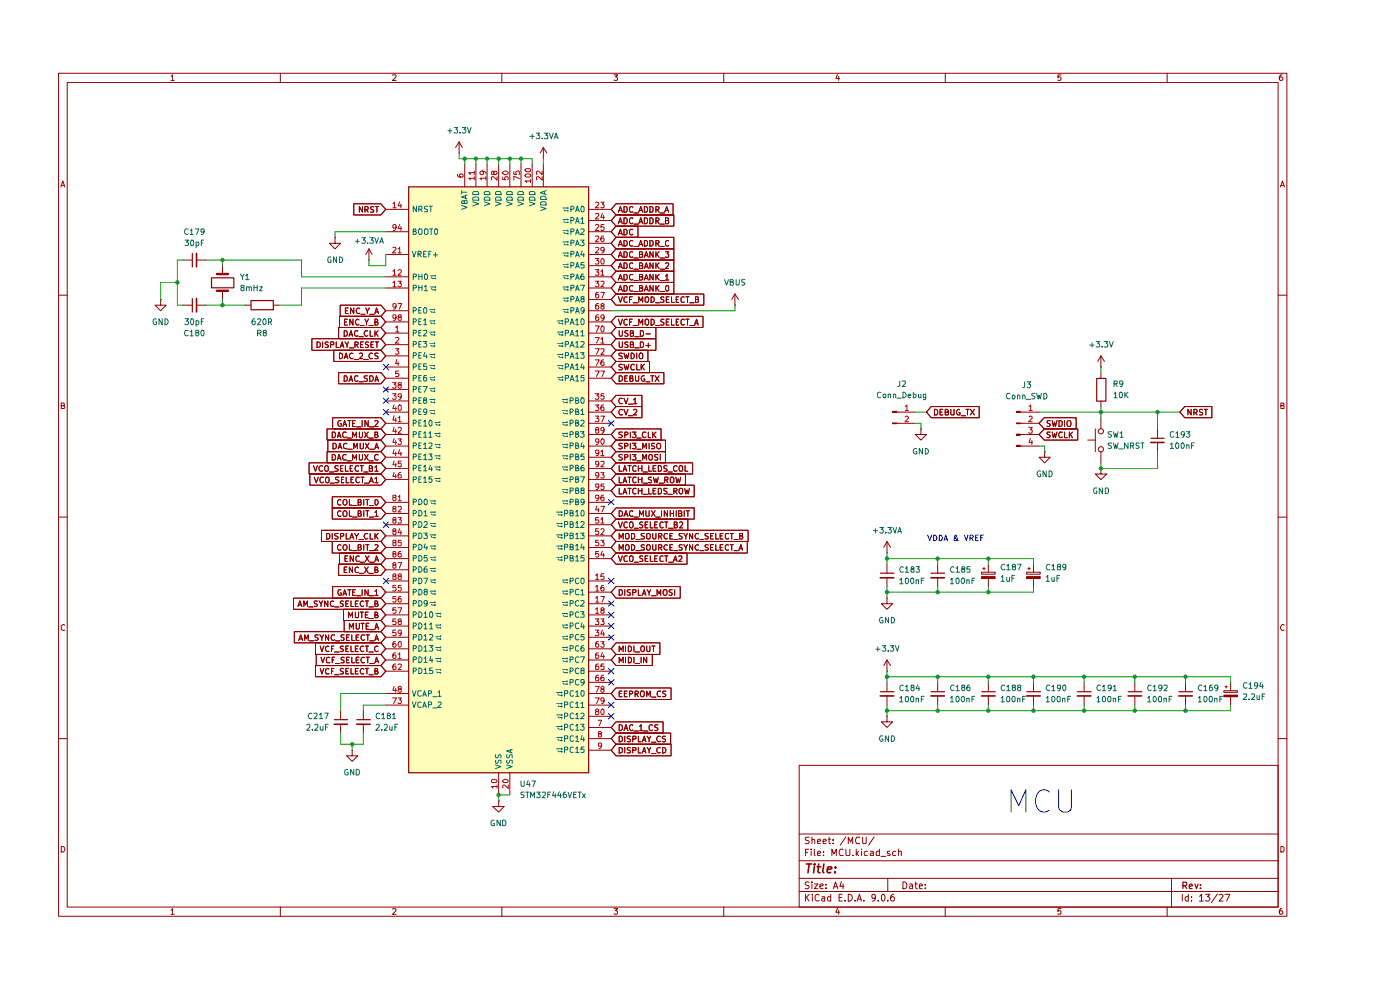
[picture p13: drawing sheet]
<svg xmlns="http://www.w3.org/2000/svg" width="297mm" height="210mm" viewBox="0 0 297 210" stroke-linecap="round" stroke-linejoin="round" font-family="sans-serif">
<g fill="none" stroke="#910000" stroke-width=".21">
<path d="M12.4 15.5h260.6v178.9h-260.6zM14.3 17.5h256.8v174.9h-256.8zM36.3 16.2l.3-.3v1.2M36.3 17.1h.7M59.5 15.5v2M83.3 16l.6-.1 .1 .1-.1 .4-.6 .7h.7M106.5 15.5v2M130.3 15.9h.7l-.4 .4 .3 .1v.6h-.6M153.5 15.5v2M177.7 15.8l-.4 .8h.8M177.9 16.2v.9M200.5 15.5v2"/>
<path d="M225.1 15.9h-.6l-.1 .6 .2-.2 .4 .1 .1 .6h-.7M247.6 15.5v2M272 15.9a.55 .55 0 0 0-.6 .5l.1 .6 .4 .1 .3-.3v-.2l-.3-.3h-.3l-.2 .3M12.9 39.7l.4-1.3 .5 1.3M13.1 39.3h.6M271.6 39.7l.5-1.3 .4 1.3M271.7 39.3h.6M12.4 62.6h1.9M271.1 62.6h1.9M13 86.1l.6-.1v-.4l-.6-.1v1.2h.6l.2-.4-.4-.2M271.7 86.1h.5l.2-.3-.1-.2-.6-.1v1.2h.6l.1-.5-.2-.1M12.4 109.7h1.9"/>
<path d="M271.1 109.7h1.9M13.8 132.6l-.4-.1-.4 .3 .1 .8 .3 .1h.4M272.4 132.6l-.2-.1a.61 .61 0 0 0-.5 .7 .61 .61 0 0 0 .7 .5M12.4 156.7h1.9M271.1 156.7h1.9M13 179.5a.66 .66 0 0 1 .7 .4 .66 .66 0 0 1-.2 .8h-.5zM169.5 162.4h101.6v30h-101.6zM169.5 176.9h101.6M171.7 177.6l-.8 .1v.4l.6 .3 .2 .3-.2 .2h-.7M172.2 178.2l.2-.2 .4 .1v.8M172.2 177.6v1.3M173.4 178.5l.7-.1-.2-.4-.4 .1-.1 .7 .1 .1h.5"/>
<path d="M174.6 178.5l.7-.1-.2-.4-.4 .1-.1 .7 .1 .1h.5M175.7 178h.5M175.9 177.6v1.2l.1 .1h.2M176.7 178.9h.1M176.7 178.1v.2M179.4 177.5l-1.1 1.8M180 178.9v-1.3l.5 1 .4-1v1.3M182.4 177.7l-.7-.1a1.02 1.02 0 0 0 0 1.3h.7M183 177.6l.1 1.3h.6l.1-1.3M185.5 177.5l-1.2 1.8M271.7 179.5l.7 .3v.7l-.2 .2h-.5zM36.3 193.1l.3-.4v1.2"/>
<path d="M36.3 193.9h.7M59.5 192.4v2M83.3 192.8l.6-.1 .1 .2-.1 .4-.6 .6h.7M106.5 192.4v2M130.3 192.7h.7l-.4 .5 .3 .1v.5h-.6M153.5 192.4v2M169.5 189.1h101.6M169.5 186.3h101.6M169.5 182.6h101.6M170.9 189.7v1.4M170.9 180.8h.4M171.1 190.3l.6 .8"/>
<path d="M171.6 180.1h-.7v1.4M171.7 187.2h-.8l-.1 .3 .3 .3h.4l.2 .4-.4 .3-.5-.1M171.7 189.7l-.8 .8M172.1 180.1v.1M172.1 180.6v.9M172.2 187.1v.1M172.2 187.5v1M172.3 189.7v.2M172.3 190.2v.9M172.8 187.5h.7l-.7 1h.7M172.8 180.1v1.2l.1 .2M173.4 181.1l.7-.2-.2-.3h-.4l-.1 .7 .1 .2h.5"/>
<path d="M173.8 189.9l-.5-.2-.4 .3v.8l.4 .3 .5-.1M173.9 188l.7-.2v-.2l-.4-.1-.3 .3 .1 .6h.6M174.4 190.2h.5l.1 .9M174.7 181.4v.1M174.7 180.6v.2M175 190.5h-.5l-.2 .3 .2 .3h.5M175.2 188.3v.2M175.2 187.6v.2M176.2 190.2h-.5l-.1 .3 .1 .6h.5M176.2 189.7v1.4M176.5 181.5v-1.4l.4 1 .5-1v1.4M176.8 188.5l.4-1.4 .6 1.4"/>
<path d="M176.9 188.1h.7M177.7 192.7l-.4 .8h.8M177.9 193.1v.8M178 190.4h.5M178.5 187l-.3 1h.8M178.7 189.7h-.7v1.4h.7M178.9 180.2l-.6-.1a1.02 1.02 0 0 0 0 1.4l.6-.1M178.9 187.5v1M179.3 191v.1M179.4 180.1v1.1l.2 .3h.5l.2-.3v-1.1M180 189.7a.73 .73 0 0 1 .8 .7 .73 .73 0 0 1-.8 .7zM181 181.4v.1"/>
<path d="M181.4 191v.1M181.6 180.1v1.4M181.7 181l.5 .5M181.8 191.1l.5-1.4 .4 1.4M182 190.7h.7M182.2 180.6l-.6 .5M182.7 180.1v.1M182.7 180.6v.9M183.3 191v.1M184 180.6a.45 .45 0 0 0-.7 .2l.1 .6 .6 .1M184.7 180.6h.3l.3 .2v.7h-.6l-.1-.4 .7-.2M185.7 190.3l-.1 .2h-.6v-.7l.5-.1 .2 .3-.2 1-.5 .1"/>
<path d="M186.3 191v.1M186.6 180.1v1.4h-.6v-.9h.6M186.9 181.7h1M187 190l.3-.3a.8 .8 0 0 1 .5 .7 .8 .8 0 0 1-.5 .7l-.3-.3zM188.3 191v.1M188.3 186.3v2.8M188.8 180.6h-.5v.4l.5 .2v.3h-.5M189.6 189.7h-.2a.93 .93 0 0 0-.3 1.4 .45 .45 0 0 0 .6-.2 .45 .45 0 0 0-.2-.6 .45 .45 0 0 0-.6 .2M190 180.6h-.4l-.2 .2v.6l.6 .1M190.6 180.7l.3-.1h.3v.9M190.6 180.1v1.4M191.6 187.1a.73 .73 0 0 1 .8 .7 .73 .73 0 0 1-.8 .7z"/>
<path d="M193 187.6h.5l.1 .9M193.6 187.8l-.4 .1-.3 .3 .3 .3 .4-.1M194.1 187.5h.5M194.3 187.1v1.2l.3 .2M195 188l.7-.2-.1-.2-.4-.1-.2 .3 .1 .6h.5M196.3 188.3v.2M196.3 187.6v.2M200.5 192.4v2M225.1 192.7h-.6l-.1 .6 .2-.1 .4 .1 .1 .5h-.7M247.6 192.4v2M248.5 186.3v6.1M250.8 189.7v1.4"/>
<path d="M252.1 190.2h-.5l-.2 .3 .2 .6h.5M252.1 189.7v1.4M252.8 191v.1M252.8 190.2v.2M254.5 190.1l.4-.4v1.4M254.5 191.1h.8M255.7 189.7h1l-.5 .5a.47 .47 0 0 1 .5 .4 .47 .47 0 0 1-.4 .5l-.6-.1M258.3 189.6l-1.3 1.9M258.6 189.9l.6-.2 .3 .3-.1 .3-.8 .8h.9M259.9 189.7h1l-.7 1.4M272 192.7a.55 .55 0 0 0-.6 .6l.1 .5 .4 .1 .3-.2v-.3l-.3-.2h-.3l-.2 .2"/>
</g>
<path d="M250.9 187.9h.6a.45 .45 0 0 0 .2-.7l-.8-.1v1.4M251.3 187.9l.5 .6M252.3 188l.7-.1-.2-.4-.4 .1-.1 .7 .1 .2h.5M253.5 187.5l.3 1 .4-1M254.7 188.4v.1M254.7 187.6v.2" fill="none" stroke="#910000" stroke-width=".25"/>
<path d="M171.1 183.3h1.1M171.7 183.3l-.3 1.8M172.8 183.9l-.2 1.2M172.8 183.3l-.1 .1h.2l-.1-.1v.1M173.3 183.9h.8M173.7 183.3l-.2 1.6 .4 .2M174.8 183.3l-.3 1.6 .3 .2M175.6 184.5l.8-.2v-.4a.6 .6 0 0 0-.8 .2v.9h.6M177.2 185v.1M177.2 183.9v.2" fill="none" stroke="#910000" stroke-width=".34"/>
<path d="M86.7 39.6h38.1v124.3h-38.1z" fill="#ffb"/>
<g fill="none" stroke="#910000" stroke-width=".25">
<path d="M86.7 39.6h38.2v124.3h-38.2zM40.8 53.8v2.8M44.9 58.9h4.7v2.1h-4.7zM40.8 63.3v2.9M53.2 63.8h4.8v1.9h-4.8zM70.9 152.7h2.8M75.7 152.7h2.9M186.8 146.7h2.8M197.5 146.7h2.9M208.3 146.7h2.9M217.8 146.7h2.9M228.6 146.7h2.9"/>
<path d="M239.3 146.7h2.9M250.1 146.7h2.9"/>
</g>
<path d="M41.7 53.7v2.9M41.7 63.3v2.9M70.9 153.6h2.8M75.6 153.6h2.9M186.7 147.6h2.9M197.5 147.6h2.9M208.2 147.6h2.9M217.8 147.6h2.9M228.6 147.6h2.8M239.3 147.6h2.9M250.1 147.6h2.8M259.6 147.6h2.9" fill="none" stroke="#910000" stroke-width=".34"/>
<g fill="none" stroke="#910000" stroke-width=".21">
<path d="M97.4 32.5h.1M97.4 30.1l-.8 1.2M97.4 30.1l.7 1.2M97.4 30.1v2.4M98.6 34.8v4.8M101 34.8v4.8M103.3 34.8v4.8M105.8 34.8v4.8M108.2 34.8v4.8M110.5 34.8v4.8M112.9 34.8v4.8M115.3 33.7h.1"/>
<path d="M115.3 31.3l-.7 1.2M115.3 31.3l.7 1.2M115.3 31.3v2.4M115.3 34.8v4.8M38.8 55.2h2M41.7 55.2h1.9M47.2 56.4v1.7M71.1 50.3v1.3h1.2l-1.2 1.2-1.2-1.2h1.2M71.1 50.3h.1M75.1 43.2h5.7l1 1.2-1 1.2h-5.7zM76.9 43.8v1.2l-.7-1.2v1.2M77.4 44.5h.5l.2-.2v-.3l-.2-.2h-.5v1.2"/>
<path d="M77.8 44.5l.3 .5M78.3 55.2h.1M78.3 52.8l-.7 1.2M78.3 52.8l.6 1.2M78.3 52.8v2.4M79.3 43.9h-.6v.4l.5 .2 .1 .3-.1 .2h-.6M79.6 43.8h.7M80 43.8v1.2M81.8 44.4h4.9M81.8 49.2h4.9M81.8 54h4.9M81.8 58.7h4.9"/>
<path d="M124.8 44.4h4.9M124.8 49.2h4.9M124.8 54h4.9M124.8 58.7h4.9M124.8 46.8h4.9M124.8 51.6h4.9M124.8 56.4h4.9M130.7 59.9h12.3v2.5h-12.3l-1-1.3zM130.7 57.5h12.3v2.4h-12.3l-1-1.2zM130.7 48h4.6v2.3h-4.6l-1-1.1zM130.7 45.6h12.3v2.4h-12.3l-1-1.2zM130.7 52.8h12.3v2.4h-12.3l-1-1.2z"/>
<path d="M130.7 55.2h12.3v2.3h-12.3l-1-1.1zM130.7 50.3h12.3v2.5h-12.3l-1-1.2zM130.7 43.2h12.1v2.4h-12.1l-1-1.2zM131.2 59.4l.4-1.2 .4 1.2M131.2 49.8l.4-1.2 .4 1.2M131.2 47.5l.4-1.3 .4 1.3M131.2 54.6l.4-1.2 .4 1.2M131.2 56.9l.4-1.1 .4 1.1M131.2 52.2l.4-1.2 .4 1.2M131.2 45l.4-1.2 .4 1.2M131.3 59.1h.6M131.3 49.5h.6"/>
<path d="M131.3 47h.6M131.3 54.2h.6M131.3 56.6h.6M131.3 51.9h.6M131.3 44.7h.6M132.4 58.2h.5l.1 .3v.6l-.3 .3h-.3zM132.4 48.6h.5l.1 .3v.6l-.3 .3h-.3zM132.4 46.2h.3l.3 .3v.6l-.3 .4h-.3zM132.4 53.4h.3l.3 .2v.7l-.1 .3h-.5zM132.4 55.8h.3l.3 .3v.6l-.1 .2h-.5zM132.4 51h.3l.3 .3v.6l-.3 .3h-.3zM132.4 43.8h.3l.3 .4v.6l-.1 .2h-.5z"/>
<path d="M134.2 58.3l-.5-.1-.1 .3v.7l.3 .2 .3-.2M134.2 48.7l-.5-.1-.1 .3v.8l.3 .1 .3-.1M134.2 46.4l-.3-.2-.3 .3v.8l.3 .2 .3-.2M134.2 53.5a.45 .45 0 0 0-.6 .1v.7l.1 .3 .5-.1M134.2 55.9l-.3-.1-.3 .3v.6l.1 .2h.5M134.2 51.1a.45 .45 0 0 0-.6 .2v.6a.45 .45 0 0 0 .6 .2M134.2 44l-.3-.2-.3 .4v.6l.1 .2 .5-.1M134.5 59.5h.9M134.5 47.5h.9M134.5 54.7h.9M134.5 57.1h.9M134.5 52.3h.9"/>
<path d="M134.5 45.2h.9M135.5 47.5l.4-1.3 .5 1.3M135.5 52.2l.4-1.2 .5 1.2M135.5 45l.4-1.2 .5 1.2M135.7 58.7h.5l.2-.3-.2-.2h-.5v1.2h.5l.2-.2v-.3l-.3-.2M135.7 54h.4l.3-.3-.1-.2-.6-.1v1.2h.6l.1-.5-.3-.1M135.7 56.4l.6-.1 .1-.3-.3-.2h-.4v1.1h.6l.1-.5h-.3M135.7 47h.5M135.7 51.9h.5M135.7 44.7h.5M136.7 59.4l.4-1.2 .4 1.2M136.7 46.2h.3l.4 .3v.6l-.4 .4h-.3z"/>
<path d="M136.7 54.6l.4-1.2 .4 1.2M136.7 56.9l.4-1.1 .4 1.1M136.7 51h.3l.4 .3v.6l-.4 .3h-.3zM136.7 43.8h.3l.4 .4v.6l-.2 .2h-.5zM136.9 59.1h.5M136.9 54.2h.5M136.9 56.6h.5M137.9 46.2h.3l.4 .3v.6l-.4 .4h-.3zM137.9 51h.3l.4 .3v.6l-.4 .3h-.3zM137.9 43.8h.3l.4 .4v.6l-.2 .2h-.5zM138.6 58.2v1.2l-.7-1.2v1.2M138.6 53.4v1.2l-.7-1.2v1.2"/>
<path d="M138.6 55.8v1.1l-.7-1.1v1.1M139.1 46.9h.5l.2-.5-.2-.2h-.5v1.3M139.1 51.6h.6l.1-.2-.1-.3-.6-.1v1.2M139.1 44.5h.5l.2-.4-.2-.3h-.5v1.2M139.1 53.4v1.2M139.1 55.8v1.1M139.1 58.2v1.2M139.3 58.7l.5 .7M139.3 53.9l.5 .7M139.3 56.3l.5 .6M139.4 46.9l.4 .6M139.4 51.6l.4 .6"/>
<path d="M139.4 44.5l.4 .5M139.8 58.2l-.7 .7M139.8 53.4l-.7 .7M139.8 55.8l-.7 .6M140 47.5h.9M140 52.3h.9M140 45.2h.9M140.1 59.5h.9M140.1 54.7h.9M140.1 57.1h.9M141 45l.4-1.2 .5 1.2M141.2 58.6l.3-.4v1.2"/>
<path d="M141.2 46.8l.6-.1 .1-.3-.3-.2h-.4v1.3h.5l.2-.2v-.4l-.3-.1M141.2 53.4h.7l-.4 .4 .4 .2v.5h-.7M141.2 55.9l.1-.1h.4l.2 .1v.4l-.7 .6h.7M141.2 59.4h.7M141.2 44.7h.5M141.9 51.1a.45 .45 0 0 0-.7 .2v.6a.45 .45 0 0 0 .7 .2M34.1 63.5v1.2h1.2l-1.2 1.2-1.2-1.2h1.2M34.1 63.5h.1M38.8 64.7h2M41.7 64.7h1.9M47.2 61.7v1.8M52 64.7h1.2"/>
<path d="M57.9 64.7h1.2M66.2 71.8h14.6l1 1.3-1 1.2h-14.6zM67.3 72.5l.6 .3v.7l-.4 .2h-.2zM68.4 72.5v1.2M69.6 72.6l-.4-.1-.2 .3 .2 .3 .4 .2v.3h-.6M70.1 73.1h.6l.1-.5-.7-.1v1.2M70.8 74.3h10l1 1.2-1 1.2h-10zM71.3 72.5v1.2h.6M71.8 69.5h9l1 1.2-1 1.1h-9zM71.8 79h9l1 1.2-1 1.2h-9zM72 67.1h8.8l1 1.2-1 1.2h-8.8zM72 74.9a.66 .66 0 0 1 .7 .4 .66 .66 0 0 1-.3 .8h-.4z"/>
<path d="M72.2 73.7l.4-1.2 .3 1.2M72.2 64.7h8.6l1 1.2-1 1.2h-8.6zM72.3 73.4h.6M73 70.2h.4a.66 .66 0 0 1 .3 .7 .66 .66 0 0 1-.7 .4zM73 76.1l.4-1.2 .4 1.2M73 79.7h.4a.66 .66 0 0 1 .3 .8 .66 .66 0 0 1-.7 .4zM73.1 68.3h.4M73.1 75.7h.6M73.2 72.5l.4 .6 .4-.6M73.3 65.9h.4M73.6 73.1v.6M73.7 67.7h-.6v1.3h.6"/>
<path d="M73.9 65.3h-.6v1.2h.6M74 71.3l.5-1.1 .3 1.1M74.1 73.8h1M74.1 71h.6M74.9 67.7v1.3l-.7-1.3v1.3M74.9 75a.61 .61 0 0 0-.8 .3 .61 .61 0 0 0 .3 .8l.5-.1M75.1 65.3v1.2l-.7-1.2v1.2M75.1 76.2h1M75.3 73.1h.6v-.5l-.6-.1v1.2M75.6 73.1l.4 .6M75.9 70.2h-.5l-.2 .2 .1 .8 .3 .1 .3-.1M75.9 79.8l-.5-.1-.2 .3 .1 .7 .3 .2 .3-.2"/>
<path d="M76.2 67.9l-.3-.2a.65 .65 0 0 0-.5 .6 .65 .65 0 0 0 .5 .7l.3-.2M76.2 71.4h.9M76.2 75h.7v.4l-.7 .7h.7M76.3 65.5l-.2-.2a.67 .67 0 0 0-.5 .5 .67 .67 0 0 0 .2 .7l.5-.1M76.4 69.1h.9M76.5 73.1h.4M76.6 66.7h.8M77.1 72.5h-.6v1.2h.6M77.2 76.2h.9M77.4 67.7l.4 .7 .4-.7M77.6 65.3l.3 .7 .5-.7M77.8 68.4v.6"/>
<path d="M77.9 79.7h-.5l-.1 .2 .1 .3 .5 .2v.3l-.1 .2-.5-.1M77.9 66v.5M78 70.2h-.5a.67 .67 0 0 0-.2 .6 .67 .67 0 0 0 .5 .5l.2-.1M78.2 72.6l-.4-.1-.3 .3 .1 .2 .5 .2v.4h-.6M78.3 69.1h.9M78.4 79.7h.5a.66 .66 0 0 1 .3 .8 .66 .66 0 0 1-.8 .4zM78.4 66.7h1M78.5 70.2v1.1h.6M78.7 73.1h.4M79 75a.61 .61 0 0 0-.7 .3 .61 .61 0 0 0 .2 .8l.5-.1M79.3 72.5h-.6v1.2h.6M79.5 68.3l.5-.1v-.4l-.5-.1v1.3h.5l.2-.5-.3-.2"/>
<path d="M79.5 66.5l.4-1.2 .4 1.2M79.5 70.2v1.1M79.6 72.5h.7M79.6 66.2h.6M79.7 70.7l.5 .6M80 72.5v1.2M80.2 75h-.7v.3l.7 .4-.2 .4h-.5M80.2 70.2l-.7 .6M81.8 68.3h4.9M81.8 73.1h4.9M81.8 65.9h4.9M81.8 61.1h4.9"/>
<path d="M81.8 70.7h4.9M81.8 75.5h4.9M81.8 77.9h4.9M124.8 63.5h4.9M124.8 68.3h4.9M124.8 73.1h4.9M124.8 65.9h4.9M124.8 61.1h4.9M124.8 70.7h4.9M124.8 75.5h4.9M124.8 77.9h4.9M130.7 69.5h8.4v2.3h-8.4l-1-1.1z"/>
<path d="M130.7 79h10.1v2.4h-10.1l-1-1.2zM130.7 71.8h8.4v2.5h-8.4l-1-1.2zM130.7 76.7h7.1v2.3h-7.1l-1-1.1zM130.7 74.3h6.8v2.4h-6.8l-1-1.2zM130.7 62.4h18.6v2.3h-18.6l-1-1.2zM130.7 67.1h18.4v2.4h-18.4l-1-1.2zM131.2 61.8l.4-1.2 .4 1.2M131.2 63l.4 1.1 .4-1.1M131.2 67.7l.4 1.3 .4-1.3M131.3 61.4h.6M131.4 70.2v.9l.2 .2 .4-.1v-1M131.4 79.7h.4l.2 .3v.6l-.4 .3h-.2z"/>
<path d="M131.4 72.5v1a.42 .42 0 0 0 .6 .1v-1.1M132 77.3h-.5l-.2 .2 .1 .3 .6 .3-.1 .3h-.6M132 75h-.6l-.1 .2 .2 .3h.3l.2 .4-.1 .2h-.6M132.4 77.3l.3 1.1 .2-.8 .2 .8 .3-1.1M132.4 74.9l.3 1.2 .2-.9 .2 .9 .3-1.2M132.4 60.6h.5l.1 .2v.6l-.3 .4h-.3zM133 63a.45 .45 0 0 0-.6 .2v.7a.45 .45 0 0 0 .6 .2M133 67.9l-.3-.2-.3 .3 .1 .8 .2 .2 .3-.2M133.1 79.7h-.6v1.2h.6M133.2 70.2h-.5l-.2 .1 .2 .4 .5 .1v.4l-.2 .1h-.5M133.2 72.6l-.4-.1-.3 .3 .3 .3 .4 .2v.3h-.7M133.6 63.5h.4"/>
<path d="M133.6 68.3h.4M133.7 70.7h.5l.2-.4-.2-.1h-.5v1.1h.5l.2-.1v-.4l-.3-.1M133.7 73.1h.4l.3-.2-.1-.3-.6-.1v1.2h.5l.2-.1v-.4l-.3-.1M133.9 74.9a.66 .66 0 0 1 .7 .4 .66 .66 0 0 1-.3 .8h-.4zM134.1 63h-.5v1.1M134.1 67.7h-.5v1.3M134.2 60.7l-.5-.1-.1 .2v.8l.3 .2 .3-.1M134.3 64.2h.9M134.3 69.1h.9M134.5 61.9h.9M134.6 77.4l-.3-.1a.67 .67 0 0 0-.5 .5 .67 .67 0 0 0 .3 .6h.5M134.7 71.4h.9"/>
<path d="M134.7 73.8h.9M134.8 79.7v.9l.3 .3 .4-.3v-.9M135.1 77.3v1.1h.6M135.1 74.9v1.2M135.5 64.1v-1.1l.4 .8 .5-.8v1.1M135.5 69v-1.3l.4 .8 .5-.8v1.3M135.7 61.1h.5l.2-.3-.2-.2h-.5v1.2h.5l.2-.1v-.4l-.3-.2M135.8 70.2h.6l.1 .2v.6l-.3 .3h-.4zM135.8 72.5h.4l.3 .3v.7l-.3 .2h-.4zM135.8 74.9l.6 .2v.8l-.2 .2h-.4l-.1-.2a.82 .82 0 0 1 .1-1zM136 77.3v1.1M136.2 77.8l.5 .6"/>
<path d="M136.7 79.7h-.4a.67 .67 0 0 0-.3 .7 .67 .67 0 0 0 .5 .5l.3-.2v-.3h-.3M136.7 61.8l.4-1.2 .4 1.2M136.7 77.3l-.7 .6M136.9 63.1l.5-.1a.65 .65 0 0 1 .2 .6 .65 .65 0 0 1-.5 .5l-.2-.1zM136.9 67.9l.5-.2a.86 .86 0 0 1 0 1.3l-.5-.2zM136.9 61.4h.5M137 70.8h1M137 73.3h1M137.5 72.8v.9M138 79.7h.7M138.1 63l.6 .1 .1 .4-.1 .5-.3 .1h-.3zM138.1 67.7a.64 .64 0 0 1 .7 .6 .64 .64 0 0 1-.7 .7z"/>
<path d="M138.4 79.7v1.2M138.6 60.6v1.2l-.7-1.2v1.2M139 79.7l.8 1.2M139.1 64.2h.9M139.1 69.1h.9M139.1 60.6v1.2M139.3 61.1l.5 .7M139.8 79.7l-.8 1.2M139.8 60.6l-.7 .7M140.1 61.9h.9M140.8 63h-.4l-.2 .2 .2 .3 .4 .2v.4h-.6M140.8 67.8l-.4-.1-.2 .2v.3l.6 .3v.3l-.1 .2-.5-.1"/>
<path d="M141.3 60.6h.4l.2 .2v.7l-.2 .2a.6 .6 0 0 1-.6-.4 .6 .6 0 0 1 .2-.7zM141.3 63.5h.5M141.3 68.3h.5M141.9 63h-.6v1.1h.6M141.9 67.7h-.6v1.3h.6M142.4 63v1.1h.6M142.4 67.7v1.3h.6M143.5 63.5h.3M143.5 68.3h.3M144 63h-.5v1.1h.5M144 67.7h-.5v1.3h.5M145.2 63a.45 .45 0 0 0-.7 .2v.7a.45 .45 0 0 0 .7 .2"/>
<path d="M145.2 67.9l-.4-.2-.3 .3 .1 .8 .2 .2 .4-.2M145.5 63h.7M145.5 67.7h.7M145.8 63v1.1M145.8 67.7v1.3M146.3 64.2h1M146.3 69.1h1M147.4 69l.4-1.3 .3 1.3M147.4 68.5h.6M147.5 63.5h.4l.2-.1v-.4h-.2h-.4v1.1h.6l.1-.4-.3-.2M155.9 64.7h.1M155.9 62.4l-.7 1.1"/>
<path d="M155.9 62.4l.8 1.1M155.9 62.4v2.3M65.6 98.2h15.2l1 1.2-1 1.1h-15.2zM66.5 98.8l.4 1.2 .4-1.2M68.4 98.9l-.3-.1-.4 .3v.6l.2 .3 .5-.1M69.1 98.8l.5 .1v.9l-.1 .2h-.5a.86 .86 0 0 1 .1-1.2zM69.4 91h11.4l1 1.2-1 1.1h-11.4zM69.4 95.8h11.4l1 1.2-1 1.2h-11.4zM69.5 93.3h11.3l1 1.3-1 1.2h-11.3zM70.5 91.7h.5l.2 .2v.6l-.4 .3h-.3zM70.5 96.4h.3l.4 .3v.6l-.2 .3h-.5zM70.6 88.6h10.2l1 1.2-1 1.2h-10.2z"/>
<path d="M70.6 94h.4l.3 .3v.7l-.3 .2h-.4zM71.6 92.8l.3-1.1 .4 1.1M71.6 97.6l.3-1.2 .4 1.2M71.7 92.5h.6M71.7 97.2h.6M71.7 98.9l-.5-.1-.2 .2 .1 .3 .6 .3-.1 .4h-.6M71.7 95.2l.4-1.2 .4 1.2M71.8 94.9h.6M72.3 99.4h.3M72.3 89.3v-.1a.64 .64 0 0 0-.6 .6 .64 .64 0 0 0 .5 .7l.2-.2v-.4h-.2M72.8 90.5l.3-1.3 .4 1.3M72.8 98.8h-.5v1.2h.5"/>
<path d="M72.9 90h.5M73.3 98.8v1.2h.6M73.4 91.7h-.5a.67 .67 0 0 0-.2 .6 .67 .67 0 0 0 .5 .5l.2-.1M73.4 96.5l-.2-.1a.67 .67 0 0 0-.5 .5 .67 .67 0 0 0 .2 .7l.5-.1M73.6 94.1l-.2-.1a.6 .6 0 0 0-.6 .6 .6 .6 0 0 0 .6 .6l.2-.1M73.6 92.9h.9M73.6 97.8h.9M73.8 95.3h.9M73.8 89.2h.7M74 80.9l.5-1.2 .3 1.2M74.1 80.6h.6M74.1 89.2v1.3"/>
<path d="M74.3 99.4h.3M74.8 92.8v-1.1l.4 .8 .4-.8v1.1M74.8 98.8h-.5v1.2h.5M74.8 97.6v-1.2l.4 .8 .4-.8v1.2M74.8 89.8h.4M75.1 95.2v-1.2l.3 .9 .4-.9v1.2M75.4 89.2h-.6v1.3h.6M75.6 90.6h1M76.1 98.9l-.3-.1a.67 .67 0 0 0-.5 .5 .67 .67 0 0 0 .3 .7l.5-.1M76.2 81h.9M76.2 91.7v1l.2 .1h.3l.2-.2v-.9M76.2 96.4l.1 1.2h.4l.2-.3v-.9"/>
<path d="M76.4 94v1.1l.2 .1h.2l.3-.2v-1M76.4 98.8h.7M76.7 98.8v1.2M76.8 89.2v1.3M77.3 91.7l.8 1.1M77.3 96.4l.8 1.2M77.5 94l.8 1.2M78.1 89.2v1.3l-.7-1.3v1.3M78.1 91.7l-.8 1.1M78.1 96.4l-.8 1.2M78.3 92.9h.9M78.3 97.8h.9"/>
<path d="M78.3 94l-.8 1.2M78.4 99.4l.5-.1 .1-.3-.2-.2h-.4v1.2h.5l.1-.6h-.2M78.4 90.6h.9M78.4 95.3h1M79.5 80.9l.4-1.2 .4 1.2M79.5 89.4l.5-.2 .2 .3-.7 1h.7M79.5 92.2h.5v-.5h-.5v1.1h.5l.2-.4-.3-.2M79.5 99.1l.4-.3v1.2M79.5 95.2l.4-1.2 .4 1.2M79.5 100h.7M79.6 80.6h.6M79.6 94.9h.6"/>
<path d="M80.2 96.5l-.2-.1a.67 .67 0 0 0-.5 .5 .67 .67 0 0 0 .2 .7l.5-.1M81.8 99.4h4.9M81.8 80.2h4.9M81.8 82.6h4.9M81.8 85.1h4.9M81.8 87.4h4.9M81.8 89.8h4.9M81.8 92.2h4.9M81.8 94.6h4.9M81.8 97h4.9M124.8 99.4h4.9M124.8 80.2h4.9"/>
<path d="M124.8 85.1h4.9M124.8 87.4h4.9M124.8 89.8h4.9M124.8 92.2h4.9M124.8 94.6h4.9M124.8 97h4.9M130.7 98.2h16.2v2.3h-16.2l-1-1.1zM130.7 91h9.5v2.3h-9.5l-1-1.1zM130.7 93.3h10.5v2.5h-10.5l-1-1.2zM130.7 95.8h10.5v2.4h-10.5l-1-1.2zM130.7 83.9h5.5v2.3h-5.5l-1-1.1zM130.7 86.2h5.5v2.4h-5.5l-1-1.2z"/>
<path d="M131.4 98.8v1.2h.5M132 91.7h-.6l-.1 .1 .1 .4 .5 .1 .1 .3-.2 .2h-.5M132 94.1h-.6l-.1 .3 .2 .2h.3l.2 .4-.2 .2-.5-.1M132 96.5h-.6l-.1 .2 .2 .3h.3l.2 .3-.1 .3h-.6M132 84.5a.55 .55 0 0 0-.7 .6 .55 .55 0 0 0 .7 .5M132 87l-.2-.2a.67 .67 0 0 0-.5 .5 .67 .67 0 0 0 .2 .7l.5-.1M132.2 100l.3-1.2 .5 1.2M132.3 99.6h.6M132.4 84.5l.4 1.1 .4-1.1M132.4 86.8l.4 1.2 .4-1.2M132.5 92.2h.6l.1-.4-.2-.1h-.5v1.1M132.5 94.6h.5l.2-.1-.1-.4-.6-.1v1.2"/>
<path d="M132.5 97h.5l.2-.2-.1-.3-.6-.1v1.2M132.5 80.2h.5M133.2 98.8h.7M133.3 85.7h.9M133.3 88.2h.9M133.6 98.8v1.2M133.6 80.2h.5l.1-.4-.6-.1v1.2l.6-.1 .1-.3-.2-.3M133.7 91.7v1.1M133.7 94v1.2M133.7 96.4v1.2M134.1 91.7h.8l-.4 .4 .3 .1 .1 .4-.2 .2h-.4l-.2-.1M134.1 94h.8l-.4 .5 .4 .2-.1 .4h-.7"/>
<path d="M134.1 96.4h.8l-.4 .4 .4 .3-.1 .4h-.7M134.4 84.8l.3-.3v1.1M134.4 87l.2-.2h.3l.2 .2v.3l-.7 .7h.7M134.4 85.6h.7M134.9 98.9l-.3-.1-.4 .3v.6l.2 .3 .5-.1M135.1 92.9h.9M135.1 95.3h.9M135.1 97.8h.9M135.4 98.8v1.2M135.4 99.4h.8M136.2 98.8v1.2M136.4 95.2v-1.2l.3 .9 .4-.9v1.2"/>
<path d="M136.4 97.6v-1.2l.3 .8 .4-.8v1.2M137 91.7h-.5a.67 .67 0 0 0-.2 .6 .67 .67 0 0 0 .5 .5l.2-.1M137 81h.9M137.5 91.7v1.1h.5M137.6 98.8v1.2h.6M137.7 94v1.2M137.9 96.4l.5 .2v.8l-.2 .2h-.4l-.1-.2a.82 .82 0 0 1 .2-1zM138.5 91.7v1.1M138.6 99.4h.4M138.6 92.2l.5 .6M138.9 94.1h-.7v.4l.7 .4-.3 .3-.4-.1M139.1 98.8h-.5v1.2h.5"/>
<path d="M139.1 91.7l-.6 .6M139.4 94.2l.3-.2a.6 .6 0 0 1 .5 .6 .6 .6 0 0 1-.5 .6l-.4-.4zM139.6 96.5h-.7l.1 .4a.47 .47 0 0 1 .4 .2 .47 .47 0 0 1 .1 .5h-.6M139.7 98.8h.3l.3 .3v.6l-.1 .3h-.5zM140.1 96.4v1.2M141.5 98.9l-.5-.1-.2 .1v.4l.7 .3-.2 .4h-.5M143.6 98.9l-.2-.1a.67 .67 0 0 0-.5 .5 .67 .67 0 0 0 .2 .7l.5-.1M144.3 98.8l.5 .1v.9l-.2 .2h-.4a.86 .86 0 0 1 .1-1.2zM145.3 98.8v1.2h.6M195.4 91v1.2h1.1l-1.1 1.1-1.2-1.1h1.2M195.4 91h.1M65.7 100.5h15.1l1 1.2-1 1.2h-15.1z"/>
<path d="M66.7 101.2l.4 1.2 .4-1.2M68.2 112.5h12.6l1 1.2-1 1.2h-12.6zM68.6 101.3l-.5-.1a.67 .67 0 0 0-.2 .7 .67 .67 0 0 0 .5 .5l.2-.2M69.2 101.2h.4l.2 .2v.8l-.5 .2a.86 .86 0 0 1-.1-1.2zM69.3 113.2h.5l.2 .2v.6l-.4 .3h-.3zM69.9 100.1h.9M70.1 102.5h.9M70.5 107.7h10.3l1 1.2-1 1.2h-10.3zM70.5 114.9h10.3l1 1.2-1 1.2h-10.3zM70.5 105.4h10.3l1 1.2-1 1.1h-10.3zM70.5 113.2v1.1M71.7 113.2h-.5l-.2 .1 .2 .4 .5 .3-.2 .3h-.5"/>
<path d="M71.8 119.7h9l1 1.2-1 1.2h-9zM71.9 101.2h-.6l-.1 .2 .1 .3 .6 .4-.2 .3-.5-.1M72 117.3h8.8l1 1.2-1 1.2h-8.8zM72.3 113.8l.6-.1v-.4l-.1-.1h-.5v1.1M72.3 108.5l-.2-.2a.67 .67 0 0 0-.5 .5 .67 .67 0 0 0 .2 .7l.5-.1M72.3 115.6a.55 .55 0 0 0-.7 .5 .55 .55 0 0 0 .7 .5M72.3 106a.55 .55 0 0 0-.7 .6 .55 .55 0 0 0 .7 .5M72.4 101.7h.4M72.9 108.5l.2-.2 .3 .1a.87 .87 0 0 1 0 1.1h-.5l-.1-.3zM72.9 115.7l.2-.2a.6 .6 0 0 1 .5 .6 .6 .6 0 0 1-.5 .6l-.3-.4zM72.9 106.1l.2-.1a.6 .6 0 0 1 .5 .6 .6 .6 0 0 1-.5 .6l-.3-.5zM72.9 101.2h-.5v1.2h.5"/>
<path d="M73.2 118.5h.4M73.4 113.2v1.1h.6M73.4 101.2v1.2h.6M73.8 117.9h-.6v1.2h.6M74.1 108.3v1.2h.5M74.1 115.5v1.2h.5M74.1 106v1.2h.5M74.2 114.3l.4-1.1 .5 1.1M74.3 114h.6M74.5 101.7h.3M74.8 116.8h.9M74.8 109.7h.9"/>
<path d="M74.8 107.2h.9M75 117.9v1.2l-.7-1.2v1.2M75.1 101.2h-.6v1.2h.6M75.2 113.2l.4 .6 .5-.6M75.6 113.8v.5M76 108.9l.6-.1v-.3l-.2-.2h-.4v1.2h.6l.1-.3-.3-.3M76 116.1h.4l.2-.1v-.4l-.2-.1h-.4v1.2l.6-.1 .1-.3-.3-.2M76 106.6h.4l.2-.2v-.4h-.6v1.2l.6-.1 .1-.4-.3-.1M76.2 114.4h.9M76.2 118l-.2-.1a.67 .67 0 0 0-.5 .5 .67 .67 0 0 0 .2 .7l.5-.1M76.2 101.3l-.5-.1a.67 .67 0 0 0-.2 .7 .67 .67 0 0 0 .5 .5l.2-.2M76.4 119.3h.9"/>
<path d="M76.6 101.2h.7M76.9 101.2v1.2M77.2 100.1h.9M77.2 106v1.2M77.2 108.3v1.2M77.2 115.5v1.2M77.3 102.5h1M77.5 117.9l.8 1.2M77.6 115.5h.7M77.6 108.3h.7M77.6 106h.7M77.9 106v1.2"/>
<path d="M77.9 108.3v1.2M77.9 115.5v1.2M78 113.2h-.5a.67 .67 0 0 0-.2 .6 .67 .67 0 0 0 .5 .5l.2-.1M78.3 117.9l-.8 1.2M78.4 102.4l.4-1.2 .4 1.2M78.4 116.8h.9M78.4 109.7h.9M78.4 107.2h.9M78.4 119.3h1M78.4 102.1h.6M78.5 113.2v1.1h.6M79.5 108.7l.4-.4v1.2"/>
<path d="M79.5 115.6l.5-.1 .2 .4-.7 .8h.7M79.5 119.1l.4-1.2 .4 1.2M79.5 101.6l.4-.4v1.2M79.5 113.2v1.1M79.5 109.5h.7M79.5 102.4h.7M79.6 106h.3a.64 .64 0 0 1 .3 .6 .64 .64 0 0 1-.4 .6l-.3-.3zM79.6 118.7h.6M79.7 113.7l.5 .6M80.2 113.2l-.7 .6M81.8 113.7h4.9M81.8 116.1h4.9"/>
<path d="M81.8 108.9h4.9M81.8 118.5h4.9M81.8 111.3h4.9M81.8 101.7h4.9M81.8 106.6h4.9M124.8 113.7h4.9M124.8 116.1h4.9M124.8 108.9h4.9M124.8 118.5h4.9M124.8 111.3h4.9M124.8 101.7h4.9M124.8 104.1h4.9"/>
<path d="M124.8 106.6h4.9M130.7 112.5h28v2.4h-28l-1-1.2zM130.7 114.9h27.8v2.4h-27.8l-1-1.2zM130.7 107.7h16.6v2.4h-16.6l-1-1.2zM130.7 117.3h15v2.4h-15l-1-1.2zM130.7 110.1h15.2v2.4h-15.2l-1-1.2zM130.7 100.5h14.7v2.4h-14.7l-1-1.2zM130.7 102.9h16.6v2.5h-16.6l-1-1.3zM131.2 117.9l.4 1.2 .4-1.2M131.2 110.7l.4 1.3 .4-1.3M131.4 114.3v-1.1l.4 .8 .4-.8v1.1M131.4 116.7v-1.2l.4 .9 .4-.9v1.2"/>
<path d="M131.4 108.3h.2l.4 .4v.6l-.2 .2h-.4zM131.4 101.2v1.2h.5M131.4 103.6v1.2h.5M132.2 102.4l.3-1.2 .5 1.2M132.2 104.8l.3-1.2 .5 1.2M132.3 102.1h.6M132.3 104.4h.6M132.4 109.5l.4-1.2 .4 1.2M132.5 109.2h.5M132.7 113.3l.2-.1h.4a.86 .86 0 0 1-.1 1.1l-.5-.1zM132.7 115.7l.5-.2a.65 .65 0 0 1 .3 .7 .65 .65 0 0 1-.5 .5l-.3-.2zM133 118a.45 .45 0 0 0-.6 .2v.6l.1 .3 .5-.1"/>
<path d="M133 110.9l-.3-.2-.3 .3 .1 .8 .2 .2 .3-.2M133.2 101.2h.7M133.2 103.6h.7M133.6 118.1l.5-.2a.86 .86 0 0 1 0 1.2h-.4l-.1-.2zM133.6 110.9l.5-.2a.86 .86 0 0 1 0 1.3l-.5-.2zM133.6 101.2v1.2M133.6 103.6v1.2M134 113.2h.4a.66 .66 0 0 1 .2 .7 .66 .66 0 0 1-.6 .4zM134 115.5l.6 .2 .1 .3-.1 .5-.4 .2h-.2zM134.2 108.5l-.3-.2-.3 .4v.6l.1 .2 .5-.1M134.5 109.7h.9M134.6 119.3h.8"/>
<path d="M134.6 112.1h.8M134.9 101.3l-.5-.1-.2 .3 .1 .7 .3 .2 .3-.2M134.9 103.7l-.5-.1-.2 .2 .1 .8 .3 .2 .3-.1M134.9 114.4h.9M134.9 116.8h.9M135.4 101.2v1.2M135.4 103.6v1.2M135.4 101.7h.8M135.4 104.1h.8M135.7 109.5v-1.2l.4 .9 .4-.9v1.2M136.2 101.2v1.2M136.2 103.6v1.2"/>
<path d="M136.4 118l-.5-.1-.2 .3 .2 .3 .5 .2v.3l-.7 .1M136.4 110.8l-.5-.1-.2 .3 .1 .2 .6 .3v.3l-.2 .2-.5-.1M136.4 100.1h1M136.4 102.5h1M136.4 104.9h1M136.7 113.2h-.5l-.2 .1 .2 .4 .5 .1v.4l-.2 .1h-.5M136.7 115.6l-.4-.1-.3 .3 .3 .3 .4 .2v.3h-.7M136.9 118.5h.4M136.9 111.3h.4M137 108.3v1.1l.2 .1 .5-.1v-1.1M137.2 113.3l.2-.1h.4a.86 .86 0 0 1-.1 1.1l-.5-.1zM137.2 115.7l.5-.2a.65 .65 0 0 1 .3 .7 .65 .65 0 0 1-.5 .5l-.3-.2z"/>
<path d="M137.5 117.9h-.6v1.2h.6M137.5 110.7h-.6v1.3h.6M137.6 103.6v1.2h.6M138 117.9v1.2h.6M138 110.7v1.3h.6M138.2 101.2h-.5l-.2 .2 .2 .3 .5 .2v.3l-.2 .2-.5-.1M138.2 108.3l.8 1.2M138.5 113.2v.9l.2 .2 .4-.1v-1M138.5 115.5v1a.42 .42 0 0 0 .6 .1v-1.1M138.6 104.1h.4M138.6 101.2l.3 1.2 .2-.8 .3 .8 .3-1.2M138.9 118.5h.4"/>
<path d="M138.9 111.3h.4M139 108.3l-.8 1.2M139.1 103.6h-.5v1.2h.5M139.1 109.7h1M139.5 117.9h-.6v1.2h.6M139.5 110.7h-.6v1.3h.6M139.7 103.6h.5l.1 .2v.6l-.3 .4h-.3zM139.7 113.8l.6-.1v-.5h-.6v1.1M139.7 116.1h.6v-.5l-.6-.1v1.2M139.8 102.5h1M140 113.8l.4 .5M140 116.1l.4 .6"/>
<path d="M140.3 108.3v1.2M140.7 118a.45 .45 0 0 0-.7 .2v.6l.2 .3 .5-.1M140.7 110.9l-.4-.2-.3 .3 .1 .8 .2 .2 .4-.2M141 101.8l.7-.1v-.4l-.7-.1v1.2M141 117.9h.7M141 110.7h.7M141.3 110.7v1.3M141.3 117.9v1.2M141.3 101.8l.4 .6M141.5 103.6h-.6l-.1 .4a.57 .57 0 0 1 .6 .7h-.6M141.6 113.2h-.5a.67 .67 0 0 0-.3 .6 .67 .67 0 0 0 .5 .5l.3-.1M141.6 115.6a.55 .55 0 0 0-.8 .5 .55 .55 0 0 0 .8 .5"/>
<path d="M141.6 108.3v1.2l-.7-1.2v1.2M141.7 100.1h.9M141.7 104.9h.9M141.9 119.3h.9M141.9 112.1h.9M142.1 113.7h.4M142.1 116.1h.4M142.2 101.4l.2-.2h.4l.2 .2v.8l-.3 .2-.5-.2zM142.2 108.3v1.2M142.2 108.9h.7M142.7 113.2h-.6v1.1h.6M142.7 115.5h-.6v1.2h.6"/>
<path d="M142.9 119.1l.4-1.2 .3 1.2M142.9 108.3v1.2M143 104.2l.5-.1 .1-.3-.1-.2h-.5v1.2M143 114.4h.8M143 116.8h.8M143 118.7h.5M143 111.3l.6-.1v-.3l-.1-.2h-.5v1.3l.6-.1 .1-.3-.2-.3M143.2 104.2l.4 .6M143.4 101.2l.2 1.2 .3-.8 .2 .8 .3-1.2M143.5 108.3v1.2M144 108.9l.6-.1v-.2l-.2-.3h-.4v1.2h.6v-.5l-.2-.1M144 118h.6v.4l-.6 .7h.6"/>
<path d="M144.1 110.9l.2-.2h.3l.2 .2v.3l-.7 .8h.7M144.2 103.6h.4l.2 .2v.8l-.5 .2a.86 .86 0 0 1-.1-1.2zM144.7 113.2h-.6v.5l.5 .1 .1 .3-.2 .2h-.4M144.7 115.6h-.6v.4l.5 .2 .1 .3-.2 .2-.4-.1M145.1 113.2l.4 .6 .3-.6M145.1 115.5l.4 .6 .3-.6M145.2 108.3v1.2M145.2 103.6l.3 1.2 .2-.9 .3 .9 .3-1.2M145.5 113.8v.5M145.5 116.1v.6M145.6 108.3h.7M145.9 108.3v1.2"/>
<path d="M146.9 113.2v1.1l-.6-1.1v1.1M146.9 115.5v1.2l-.6-1.2v1.2M148.2 113.2h-.5a.67 .67 0 0 0-.3 .6 .67 .67 0 0 0 .5 .5l.3-.1M148.2 115.6a.55 .55 0 0 0-.8 .5 .55 .55 0 0 0 .8 .5M148.5 114.4h.8M148.5 116.8h.8M150.2 113.2h-.6v.1v.4l.6 .1v.4l-.1 .1h-.5M150.2 115.6l-.4-.1-.2 .3v.2l.6 .3v.3h-.6M150.7 113.7h.5M150.7 116.1h.5M151.3 113.2h-.6v1.1h.6M151.3 115.5h-.6v1.2h.6"/>
<path d="M151.8 113.2v1.1h.6M151.8 115.5v1.2h.6M152.8 113.7h.4M152.8 116.1h.4M153.4 113.2h-.6v1.1h.6M153.4 115.5h-.6v1.2h.6M154.6 113.2h-.6l-.1 .2 .1 .8 .2 .1 .4-.1M154.6 115.6a.45 .45 0 0 0-.7 .2v.7a.45 .45 0 0 0 .7 .1M154.9 113.2h.7M154.9 115.5h.7M155.2 113.2v1.1M155.2 115.5v1.2"/>
<path d="M155.7 114.4h.9M155.7 116.8h.9M156.8 116.7l.4-1.2 .3 1.2M156.8 116.4h.6M156.9 113.7h.5l.1-.5h-.6v1.1h.6l.1-.4-.3-.2M62.3 126.9h18.5l1 1.2-1 1.1h-18.5zM62.4 134h18.4l1 1.2-1 1.2h-18.4zM63.2 128.7l.4-1.2 .4 1.2M63.4 135.9l.4-1.2 .4 1.2M63.4 128.3h.5M63.5 135.5h.5M64.5 128.7v-1.2l.3 .8 .4-.8v1.2"/>
<path d="M64.6 135.9v-1.2l.4 .8 .4-.8v1.2M65.5 128.7h.9M65.7 135.9h.9M66.9 136.4h13.9l1 1.2-1 1.2h-13.9zM67.1 138.8h13.7l1 1.2-1 1.2h-13.7zM67.3 127.6h-.6v.3l.6 .4-.2 .4-.4-.1M67.5 134.7l-.7 .1v.3l.7 .4-.2 .4-.5-.1M67.7 127.5l.4 .6 .3-.6M67.9 134.7l.4 .6 .3-.6M67.9 137l.4 1.2 .4-1.2M68.1 139.4l.3 1.2 .5-1.2M68.1 128.1v.6"/>
<path d="M68.3 135.3v.6M69.5 127.5v1.2l-.6-1.2v1.2M69.7 134.7v1.2l-.7-1.2v1.2M69.8 137.1l-.3-.1a.6 .6 0 0 0-.5 .6 .6 .6 0 0 0 .5 .6l.3-.1M70 139.5l-.3-.1a.67 .67 0 0 0-.5 .5 .67 .67 0 0 0 .3 .7l.5-.1M70.3 137.6h.3M70.6 124.4h10.2l1 1.2-1 1.3h-10.2zM70.8 137h-.5v1.2M70.8 127.6l-.2-.1a.6 .6 0 0 0-.6 .6 .6 .6 0 0 0 .6 .6l.2-.1M71 139.4h-.5v1.2M71 134.8l-.5-.1a.67 .67 0 0 0-.3 .6 .67 .67 0 0 0 .5 .6l.3-.2M71 138.3h.9"/>
<path d="M71 128.7h.9M71.2 135.9h.9M72.3 125.1h-.4a.67 .67 0 0 0-.2 .7 .67 .67 0 0 0 .5 .5l.2-.1v-.4h-.2M72.8 126.3l.3-1.2 .4 1.2M72.9 129.2h7.9l1 1.2-1 1.2h-7.9zM72.9 137.1l-.5-.1-.2 .3 .1 .2 .5 .2v.4h-.6M72.9 127.6h-.6v.4l.5 .1 .1 .3-.3 .3-.4-.1M72.9 125.9h.5M73 139.5h-.6v.4a.47 .47 0 0 1 .5 .2 .47 .47 0 0 1 0 .5h-.6M73 134.7h-.6v.5l.5 .1 .1 .3-.2 .3-.5-.1M73 131.6h7.8l1 1.2-1 1.2h-7.8zM73 120.9h.4"/>
<path d="M73.4 128.1h.4M73.4 137.6h.4M73.5 135.2h.5M73.6 120.3h-.6v1.2h.6M73.8 125.1h.7M74 131v-1.2l.4 .9 .4-.9v1.2M74 137h-.6v1.2h.6M74 127.5h-.6v1.2h.6M74.1 139.4h-.6v1.2h.6M74.1 134.7h-.6v1.2h.6M74.1 133.5v-1.3l.4 .9 .5-.9v1.3M74.1 125.1v1.2"/>
<path d="M74.5 137v1.2h.6M74.5 127.5v1.2h.6M74.6 139.4v1.2h.6M74.6 134.7v1.2h.6M74.8 120.3v1.2l-.7-1.2v1.2M74.8 125.6h.4M75.4 129.8l.1 1.2h.4l.2-.1v-1.1M75.4 125.1h-.6v1.2h.6M75.4 128.1h.4M75.4 137.6h.4M75.6 132.2v1.1l.1 .2h.3l.2-.3v-1M75.6 135.2h.4"/>
<path d="M75.6 126.4h1M76 137h-.6v1.2h.6M76 127.5h-.6v1.2h.6M76.1 120.4l-.3-.1a.67 .67 0 0 0-.5 .5 .67 .67 0 0 0 .3 .7l.5-.1M76.2 139.4h-.6v1.2h.6M76.2 134.7h-.6v1.2h.6M76.2 121.6h1M76.4 129.8h.7M76.6 132.2h.7M76.7 129.8v1.2M76.8 125.1v1.2M76.9 132.2v1.3"/>
<path d="M77.2 137.1a.55 .55 0 0 0-.8 .5 .55 .55 0 0 0 .8 .5M77.2 127.6a.55 .55 0 0 0-.8 .5 .55 .55 0 0 0 .8 .5M77.3 139.5a.61 .61 0 0 0-.7 .3 .61 .61 0 0 0 .2 .8l.5-.1M77.3 134.8l-.5-.1a.67 .67 0 0 0-.2 .6 .67 .67 0 0 0 .5 .6l.2-.2M77.3 120.3l.8 1.2M77.5 137h.7M77.5 130.4h.4M77.5 127.5h.7M77.7 132.8h.4M77.7 139.4h.7M77.7 134.7h.7M77.8 127.5v1.2"/>
<path d="M77.8 137v1.2M78 134.7v1.2M78 139.4v1.2M78.1 129.8h-.6v1.2h.6M78.1 125.1v1.2l-.7-1.2v1.2M78.1 120.3l-.8 1.2M78.3 132.2h-.6v1.3h.6M78.3 138.3h.9M78.3 121.6h.9M78.3 131.2h.9M78.3 128.7h.9M78.4 126.4h.9"/>
<path d="M78.4 135.9h1M78.4 133.6h1M79.5 120.9l.5-.1v-.4l-.5-.1v1.2h.5l.2-.4-.3-.2M79.5 130.4l.5-.1v-.4l-.5-.1v1.2h.5l.2-.3-.3-.3M79.5 135.9l.4-1.2 .4 1.2M79.5 128.1l.5-.1v-.4l-.5-.1v1.2h.5l.2-.5-.3-.1M79.5 125.4l.4-.3v1.2M79.5 133.5l.4-1.3 .4 1.3M79.5 126.3h.7M79.6 135.5h.6M79.6 133.1h.6M80.2 137.1l-.2-.1a.6 .6 0 0 0-.6 .6 .6 .6 0 0 0 .6 .6l.2-.1"/>
<path d="M81.8 120.9h4.9M81.8 123.2h4.9M81.8 125.6h4.9M81.8 128.1h4.9M81.8 130.4h4.9M81.8 132.8h4.9M81.8 135.2h4.9M81.8 137.6h4.9M124.8 123.2h4.9M124.8 125.6h4.9M124.8 128.1h4.9M124.8 130.4h4.9"/>
<path d="M124.8 132.8h4.9M124.8 135.2h4.9M124.8 137.6h4.9M130.7 124.4h13.6v2.5h-13.6l-1-1.3zM130.7 136.4h9.3v2.4h-9.3l-1-1.2zM130.7 138.8h7.7v2.4h-7.7l-1-1.2zM131.4 125.1h.4l.2 .3v.5l-.4 .4h-.2zM131.4 138.2v-1.2l.4 .9 .4-.9v1.2M132.5 125.1v1.2M132.7 137v1.2M132.7 139.4v1.2M133.3 137l.6 .2 .1 .3-.1 .6-.3 .1h-.3z"/>
<path d="M133.3 139.4a.66 .66 0 0 1 .7 .4 .66 .66 0 0 1-.3 .8h-.4zM133.7 125.1h-.5l-.2 .2 .2 .3 .5 .2v.4h-.7M134.2 125.7l.7-.1v-.4l-.7-.1v1.2M134.5 137v1.2M134.5 139.4v1.2M134.7 138.3h1M135.4 125.1v1.2h.6M136 139.4v1.2M136.2 137l.5 .2v.9l-.5 .1a.78 .78 0 0 1 0-1.2zM136.3 126.3l.4-1.2 .3 1.2M136.4 125.9h.5M137.2 137v1l.3 .2 .4-.1v-1.1"/>
<path d="M137.2 139.4v1.2l-.7-1.2v1.2M137.3 125.1l.4 .6 .3-.6M137.7 125.7v.6M138.2 126.4h.9M138.3 137h.7M138.6 137v1.2M139.4 126.3v-1.2l.4 .8 .4-.8v1.2M140.8 125.1h.5a.77 .77 0 0 1-.1 1.2l-.4-.1a.87 .87 0 0 1 0-1.1zM142.6 125.1h-.6l-.1 .2 .1 .3 .5 .2v.4h-.6M143.1 125.1v1.2M188.2 126.9v1.2h1.2l-1.2 1.1-1.2-1.1h1.2M188.2 126.9h.1"/>
<path d="M66.9 141.2h13.9l1 1.2-1 1.2h-13.9zM67.9 141.8l.4 1.2 .4-1.2M69.8 141.9l-.3-.1a.67 .67 0 0 0-.5 .5 .67 .67 0 0 0 .3 .7l.5-.1M70.3 142.4h.3M70.5 140h.3M70.8 141.8h-.5v1.2M71 143.1h.9M71.2 140.8h.9M72.3 150.8v1.8M72.3 153.6v1.9M72.9 141.9h-.6v.4l.5 .2 .1 .3-.1 .2h-.6M73.4 142.4h.4"/>
<path d="M73.5 140h.5M74 141.8h-.6v1.2h.6M74.5 141.8v1.2h.6M74.7 159.1v1.2h1.2l-1.2 1.2-1.2-1.2h1.2M74.7 159.1h.1M75.4 142.4h.4M75.6 140h.4M76 141.8h-.6v1.2h.6M77.1 150.8v1.8M77.1 153.6v1.9M77.2 141.9l-.3-.1a.67 .67 0 0 0-.5 .5 .67 .67 0 0 0 .3 .7l.5-.1M77.5 141.8h.7"/>
<path d="M77.8 141.8v1.2M78.3 143.1h.9M78.4 140.8h1M79.5 140.6l.4-1.2 .4 1.2M79.5 142.4l.5-.1v-.4l-.5-.1v1.2h.5l.2-.4-.3-.2M79.6 140.3h.6M81.8 147.1h4.9M81.8 140h4.9M81.8 142.4h4.9M81.8 149.6h4.9M124.8 147.1h4.9M124.8 140h4.9"/>
<path d="M124.8 142.4h4.9M124.8 149.6h4.9M124.8 144.7h4.9M124.8 151.9h4.9M124.8 154.3h4.9M124.8 156.7h4.9M124.8 159.1h4.9M130.7 157.9h11.7v2.4h-11.7l-1-1.2zM130.7 153.1h10v2.4h-10l-1-1.2zM130.7 155.5h11.6v2.4h-11.6l-1-1.2zM130.7 145.9h11.7v2.5h-11.7l-1-1.3zM131.4 140.6v-1.2l.4 .9 .4-.9v1.2"/>
<path d="M131.4 158.5l.6 .3v.7l-.4 .2h-.2zM131.4 153.7h.2l.4 .4v.5l-.4 .4h-.2zM131.4 156.2h.4l.2 .2v.6l-.4 .4h-.2zM131.4 147.1h.4M131.9 146.6h-.5v1.2h.5M132.4 155l.4-1.3 .4 1.3M132.5 147.1h.4M132.5 156.2v1.2M132.5 158.5v1.2M132.5 154.6h.5M133 146.6h-.5v1.2h.5M133.6 147.2l.5-.1 .1-.3-.1-.2h-.5v1.2"/>
<path d="M133.7 158.6l-.4-.1-.3 .3 .3 .3 .4 .2v.3h-.7M133.7 156.2h-.5l-.2 .1 .2 .4 .5 .1v.4l-.1 .2-.6-.1M134.2 159.1h.6l.1-.5-.7-.1v1.2M134.2 153.9l-.1-.2-.5 .2v.8a.36 .36 0 0 0 .6 .2v-.1M134.2 156.8l.7-.1v-.4l-.7-.1v1.2M134.5 155.1h.9M134.7 147.2l.6-.1 .1-.3-.2-.2h-.5v1.2M134.7 140.8h1M135 147.2l.4 .6M135.4 158.5v1.2h.6M135.4 156.2v1.2h.6M135.7 154.1l.3-.4v1.3"/>
<path d="M135.7 155h.7M136 146.6h.5a.77 .77 0 0 1-.1 1.2l-.4-.1a.87 .87 0 0 1 0-1.1zM136.3 159.7l.4-1.2 .3 1.2M136.3 157.4l.4-1.2 .3 1.2M136.4 159.4h.5M136.4 157h.5M136.5 155.1h1M137.2 147.8v-1.2l.3 .9 .5-.9v1.2M137.3 158.5l.4 .6 .3-.6M137.3 156.2l.4 .6 .3-.6M137.7 156.8v.6M137.7 159.1v.6"/>
<path d="M138.2 159.8h.9M138.2 157.4h.9M138.2 147.9h.9M138.4 153.9l-.2-.2-.4 .2v.8a.36 .36 0 0 0 .6 .2v-.1M139.6 153.8l-.5-.1-.2 .2v.3l.6 .2 .1 .2-.1 .3h-.6M140.1 158.6a.55 .55 0 0 0-.8 .5 .55 .55 0 0 0 .8 .5M140.1 156.3l-.5-.1a.67 .67 0 0 0-.3 .6 .67 .67 0 0 0 .5 .6l.3-.2M140.2 146.7l-.5-.1a.67 .67 0 0 0-.3 .7 .67 .67 0 0 0 .5 .5l.3-.1M140.6 158.5l.6 .2 .1 .4-.1 .5-.4 .1h-.2zM141.2 156.2h-.5l-.2 .1 .2 .4 .5 .1v.4l-.2 .2-.5-.1M141.3 146.6h-.6v.5l.5 .2 .1 .2-.3 .3-.4-.1M188.2 142.4h.1"/>
<path d="M188.2 151.9v1.2h1.2l-1.2 1.2-1.2-1.2h1.2M188.2 151.9h.1M188.2 140v2.4M188.2 144.7v2M188.2 147.6v2M188.2 140l-.7 1.2M188.2 140l.7 1.2M198.9 144.7v2M198.9 147.6v2M209.7 144.7v2M209.7 147.6v2M219.2 144.7v2"/>
<path d="M219.2 147.6v2M230 144.7v2M230 147.6v2M240.7 144.7v2M240.7 147.6v2M251.5 144.7v2M251.5 147.6v2M259.6 146.5h2.9v.4h-2.9zM259.6 147.5h2.9v.3h-2.9zM259.9 145.7h.5M260.1 145.5v.4M261.1 144.7v1.8"/>
<path d="M261.1 147.8v1.8M105.8 169.9v1.2h1.2l-1.2 1.2-1.3-1.2h1.3M105.8 169.9h.1M105.8 163.9v4.7M108.2 163.9v4.7"/>
</g>
<path d="M46 58.1h2.4M46 61.7h2.4" fill="none" stroke="#910000" stroke-width=".51"/>
<g fill="none" stroke="#b90000" stroke-width=".21">
<path d="M97.1 37l.2 .6h.9v-.6h-.6l-.1 .4 .2 .2M100.6 37.8h-1.2l.4 .3M100.6 36.6h-1.2l.4 .4M100.6 36.3v.7M100.6 37.5v.6M102.3 36.3l.3 .2v.3l-.3 .2h-.2l-.3-.2v-.3a.72 .72 0 0 1 .8-.2 .72 .72 0 0 1 .5 .6M103.1 37.8h-1.3l.3 .3M103.1 37.5v.6M104.8 36.5l.1-.2h.3l.2 .2v.3l-.2 .2h-.3l-.4-.7-.2 .2v.4l.1 .1 .4-.2M105.4 37.5v.7l-.8-.7-.3 .1v.5M106.6 37.6v.5h.6l-.1-.1v-.4h.6v.5M106.7 36.5a.66 .66 0 0 1 1.1 .2 .64 .64 0 0 1-.6 .4 .64 .64 0 0 1-.6-.5z"/>
<path d="M109 36.4v.6h.6l-.2-.5 .3-.2h.3l.2 .2-.1 .5M110.2 37.9l-1.2-.5v.8M111.4 36l.2-.2h.8l.2 .1v.4a.75 .75 0 0 1-1.2-.3zM111.5 37l.4-.1 .6 .1 .1 .4-.2 .2h-.8l-.2-.3zM112.6 38.4h-1.2l.3 .2v.1M112.6 38.1v.6M115 37.5v.7l-.8-.7-.4 .1 .1 .5M115 36.3v.7l-.8-.7-.4 .2 .1 .5M83.3 43.2l.4-.3v1.2M83.3 52.5h.5l.2 .3-.7 .8h.7M83.3 57.5l.4-.3v1.2M83.3 60l.4-.3v1.1"/>
<path d="M83.3 44.1h.7M83.3 58.4h.7M84 48.1l-.2 .3-.5-.1v-.5l.5-.2a.72 .72 0 0 1 .2 .8 .72 .72 0 0 1-.6 .5M84.4 52.8l.4-.3v1.1M84.4 57.4l.2-.2h.4l.1 .2v.3l-.7 .7h.7M84.4 59.7h.7l-.3 .4 .3 .1v.5l-.1 .1h-.4l-.2-.1M84.4 53.6h.7M84.8 42.8l-.4 .9h.8M84.8 47.6l-.4 .9h.8M85 43.3v.8M85 48.1v.8M126.3 54.8h.7l-.4 .4 .4 .3v.5l-.7-.1"/>
<path d="M126.3 57.2h.7l-.4 .5h.4v.2v.5l-.7-.1M126.3 59.7h.7l-.4 .4 .4 .1v.6h-.6l-.1-.1M126.4 43l.4-.1 .2 .3-.7 .9h.7M126.4 45.4l.4-.1 .2 .3-.7 .8h.7M126.4 47.8l.4-.2 .2 .4-.7 .9h.7M126.4 50.2l.6-.1v.3l-.7 .9h.7M126.4 52.5h.4l.2 .3-.7 .8h.7M127.5 42.9h.6l-.3 .4 .3 .2v.5h-.6M127.5 57.5h.1l.2-.3v1.2M127.5 59.7h.6v.5l-.6 .6h.6M127.5 58.4h.6M127.6 54.9l.3-.1 .2 .3v.8l-.5 .1a.94 .94 0 0 1 0-1.1z"/>
<path d="M127.8 45.3l-.3 .8h.7M128.1 50.1l-.5 .1a.82 .82 0 0 0 .1 1.1l.4-.2v-.5l-.4-.1-.2 .3M128.1 45.7v.7M128.1 47.6h-.6v.6l.6-.1v.6l-.1 .2h-.4l-.1-.2M128.1 53l-.1 .2h-.3l-.2-.2v-.5h.6v.9l-.5 .2M83.3 60.8h.7M83.9 74h.7l-.4 .4 .4 .2-.1 .5h-.6M83.9 69.5l.4-.4v1.3M83.9 71.7l.5-.1 .2 .3-.7 .9h.7M83.9 70.4h.7M84 64.9l-.1 .2-.4 .1-.2-.2v-.5l.5-.1 .2 .2-.1 .9-.5 .1M84 67.3l-.2 .2h-.3l-.2-.1v-.5l.5-.1 .2 .2-.1 .9h-.5"/>
<path d="M84.2 76.2l-.3 .9h.7M84.4 64.4h.8l-.5 1.2M84.4 76.8v.7M84.5 78.7h-.6v.6l.5-.1 .2 .2v.3l-.2 .2-.5-.1M84.7 67.3l-.3-.3 .3-.2h.3l.1 .4-.4 .1-.3 .2 .2 .4h.5v-.5l-.1-.1M126.3 69.1h.8l-.6 1.3M126.3 71.6h.8l-.6 1.2M126.3 74h.8l-.6 1.1M126.3 76.3h.8l-.6 1.2M126.3 78.7h.8l-.6 1.2M127 62h-.5l-.1 .3v.7l.1 .2 .5-.1v-.6l-.5-.1-.1 .3M127 64.4l-.6 .2v.9h.6v-.6l-.5-.1-.1 .3"/>
<path d="M127 66.8h-.5l-.1 .3v.8h.6v-.6h-.6v.1M127.5 62h.7l-.5 1.2M127.5 71.9l.3-.3v1.2M127.5 74h.6v.5l-.6 .6h.6M127.5 78.7h.7l-.5 1.2M127.5 72.8h.6M127.6 69.2l.3-.1 .2 .3v.8l-.2 .2a.71 .71 0 0 1-.3-1.2zM127.7 64.9l-.2-.3 .2-.2 .4 .1v.3a.51 .51 0 0 0-.6 .7h.6v-.5l-.1-.1M128.1 76.3h-.3a.73 .73 0 0 0-.1 1.2l.4-.1v-.5l-.4-.1-.2 .2M128.1 67.3v.1l-.4 .1-.2-.2v-.3l.2-.2 .4 .1v.8l-.1 .2h-.4M83.3 81.2h.7l-.4 .4 .4 .2-.1 .5h-.5l-.1-.1M83.3 83.5h.7l-.4 .5 .4 .2-.1 .4-.5 .1-.1-.2"/>
<path d="M83.6 85.8l-.3 .9h.8M83.6 88.2l-.3 .9h.8M83.6 90.6l-.3 .9h.8M83.6 93l-.3 .9h.8M83.6 95.4l-.3 .8h.8M83.6 97.8l-.3 .8h.8M83.9 86.3v.8M83.9 88.7v.8M83.9 91.1v.8M83.9 93.4v.9M83.9 95.9v.8M83.9 98.3v.7"/>
<path d="M84.4 88.6h.2l.2-.3v1.2M84.4 90.8l.2-.2h.4l.1 .2v.3l-.7 .8h.7M84.4 93.1h.7l-.3 .4 .3 .1v.5l-.1 .2h-.4l-.2-.2M84.4 89.5h.7M84.6 86l.3-.1 .2 .3v.6l-.3 .3a.7 .7 0 0 1-.2-1.1zM84.7 81.7l-.3-.4 .2-.1h.4l.1 .3-.7 .3v.3l.3 .2 .4-.1v-.4l-.1-.1M84.8 95.4l-.4 .8h.8M85 95.9v.8M85.1 84l-.1 .2h-.4l-.2-.2v-.3l.2-.2 .5 .1v.8l-.1 .2-.4 .1M85.1 97.8h-.6l-.1 .6 .2-.1h.4l.1 .1v.5h-.7M126.3 83.5h.7l-.4 .5h.4v.6l-.6 .1-.1-.2M126.3 85.9h.7l-.4 .4 .4 .3v.4h-.7"/>
<path d="M126.3 88.3h.7l-.4 .5h.4v.1v.6l-.7-.1M126.5 91.1h-.1v-.3l.1-.2 .5 .1v.4h-.5l-.1 .2v.4l.1 .2 .5-.1v-.1v-.3l-.2-.3M127 93.6v.2l-.6-.1v-.6l.6 .1a.85 .85 0 0 1-.3 1.1h-.3M127 96l-.2 .2h-.3l-.1-.1v-.5l.4-.1 .2 .2-.1 .9-.5 .1M127 98.3l-.2 .3h-.3l-.1-.2v-.5l.4-.1 .2 .3-.1 .8-.5 .1M127.5 88.3h.7l-.5 1.2M127.5 95.8l.3-.3v1.2M127.5 97.9h.6v.4l-.6 .7h.6M127.5 96.7h.6M127.6 93.1h.4l.1 .2v.7l-.2 .3a.71 .71 0 0 1-.3-1.2zM128.1 85.9h-.3a.73 .73 0 0 0-.1 1.2l.4-.1v-.5l-.4-.2-.2 .3M128.1 83.5h-.6v.5h.6v.5l-.1 .2h-.4l-.1-.2"/>
<path d="M128.1 91.1v.2l-.4 .1-.2-.3v-.2l.2-.3 .4 .2v.8l-.1 .2-.4 .1M83.5 105.5l-.2-.4 .6-.1v.5l-.6 .1v.4l.2 .2h.3l.2-.2-.1-.5h-.1M83.5 107.9l-.2-.1v-.3h.6v.3l-.6 .2v.5l.5 .1a.35 .35 0 0 0 .2-.3 .35 .35 0 0 0-.2-.4M83.5 110.3l-.2-.1v-.3l.2-.1 .4 .1v.4h-.4l-.2 .2 .1 .5h.5l.1-.5-.2-.2M83.5 112.7l-.2-.1 .2-.5 .4 .1v.5h-.4l-.2 .1v.4l.2 .2h.3l.2-.2v-.3l-.2-.2M83.5 115.1l-.2-.4 .6-.1v.4l-.6 .2v.4l.2 .2h.3l.2-.3-.1-.4h-.1M83.5 117.5l-.2-.1v-.3h.6v.3l-.6 .2v.5l.5 .1a.35 .35 0 0 0 .2-.4 .35 .35 0 0 0-.2-.3M83.5 119.9l-.2-.1v-.4h.6v.4l-.6 .1v.5l.5 .1a.35 .35 0 0 0 .2-.3 .35 .35 0 0 0-.2-.3M83.6 100.2l-.3 .9h.8M83.9 100.6v.8M84.4 105.4l.4-.4v1.2M84.4 107.5h.7v.4l-.7 .7h.7"/>
<path d="M84.4 109.8h.7l-.3 .5 .3 .1v.5h-.7M84.4 119.3h.8l-.5 1.2M84.4 106.2h.7M84.8 112.1l-.4 .9h.8M85 100.2l-.4 .2-.2 .8 .2 .2 .5-.1-.1-.6h-.4l-.2 .2M85 117h-.2a.73 .73 0 0 0-.1 1.2l.4-.1v-.5l-.4-.2-.3 .2M85 112.6v.8M85.1 114.6h-.6l-.1 .5h.7v.5l-.1 .2h-.4l-.2-.2M126.6 107.3l-.2 .9h.7M127 109.8h-.6v.6l.6-.1v.2v.5l-.6-.1M127 112.1h-.6v.6h.6v.1v.5l-.5 .1-.1-.2M127 114.6h-.6v.5h.6v.6l-.5 .1-.1-.2"/>
<path d="M127 117h-.6v.6l.4-.2 .2 .2v.5h-.6M127 107.8v.8M127 100.7v.2l-.5 .1-.1-.1v-.5l.4-.2 .2 .3-.1 .8-.5 .1M127 103.2v.1h-.6v-.6h.6a.85 .85 0 0 1-.3 1.1h-.3M127 105.5v.2l-.6-.1v-.6l.6 .1a.85 .85 0 0 1-.3 1.1h-.3M127.5 100.2h.6l-.3 .5 .3 .1v.5h-.6M127.5 107.4h.7l-.5 1.2M127.5 110.1h.1l.2-.3v1.2M127.5 112.3l.1-.2h.4l.1 .2v.4l-.6 .7h.6M127.5 114.6h.6l-.3 .4 .3 .1v.5l-.1 .2h-.4l-.1-.2M127.5 111h.6M127.8 116.9l-.3 .8h.7"/>
<path d="M128.1 105l-.5 .1a.82 .82 0 0 0 .1 1.1l.4-.2v-.5h-.4l-.2 .2M128.1 117.4v.8M128.1 102.7h-.6v.5h.6v.5l-.1 .1h-.4l-.1-.1M83.5 122.2l-.2-.1v-.2l.2-.2 .4 .1v.4h-.4l-.2 .2 .1 .5h.5l.1-.4-.2-.3M83.9 124.2h-.6v.5h.6v.6l-.4 .1-.2-.2M83.9 126.5h-.6v.5h.6v.6l-.4 .1-.2-.1M83.9 128.9h-.6v.6l.5-.2 .2 .3-.1 .4h-.6M83.9 131.3h-.6v.6l.6-.1 .1 .2-.1 .5-.6-.1M83.9 133.7h-.6v.5h.6l.1 .1-.1 .5h-.6M83.9 136.1h-.4l-.2 .3v.7l.2 .2 .4-.1v-.6l-.4-.1-.2 .3M83.9 138.5l-.6 .2v.9h.6v-.6l-.4-.1-.2 .3M84.4 128.9h.8l-.5 1.2"/>
<path d="M84.4 138.8l.4-.3v1.2M84.4 139.7h.7M84.6 136.1h.4l.1 .2v.7l-.2 .3a.71 .71 0 0 1-.3-1.2zM84.7 122.2l-.3-.2 .3-.3h.3l.1 .4-.4 .1-.3 .3 .2 .4 .5-.1v-.4l-.1-.2M84.7 131.8l-.3-.3 .3-.2h.3l.1 .4-.4 .1-.3 .2 .2 .5 .5-.1v-.4l-.1-.2M85 126.5l-.4 .1a.82 .82 0 0 0 .1 1.1l.4-.1v-.6h-.4l-.3 .2M85.1 124.2h-.6l-.1 .5h.7v.5l-.1 .2h-.4l-.2-.2M85.1 134.2v.1l-.4 .1-.2-.1-.1-.4 .3-.2 .4 .1v.8l-.1 .2h-.4M126.3 131.3h.7l-.4 .5h.4v.7l-.7-.1M126.3 133.7h.7l-.4 .5h.4v.6h-.7M126.4 122.1l.3-.4v1.2M126.4 124.5l.3-.3v1.2"/>
<path d="M126.4 126.9l.3-.4v1.2M126.4 129.2l.3-.3v1.2M126.4 122.9h.6M126.4 125.4h.6M126.4 127.7h.6M126.4 130.1h.6M127 136.1h-.5l-.1 .3v.7l.1 .2 .5-.1v-.6l-.5-.1-.1 .3M127 138.5l-.6 .2v.9h.6v-.6l-.5-.1-.1 .3M127.5 126.5h.7l-.5 1.2M127.5 131.3h.6l-.3 .5 .3 .1v.5h-.6M127.5 136.1h.6l-.3 .4 .3 .1v.5l-.1 .2h-.4l-.1-.2M127.7 129.4l-.2-.2 .2-.3 .4 .1v.3a.51 .51 0 0 0-.6 .7h.6v-.5l-.1-.1"/>
<path d="M127.8 133.7l-.3 .8h.7M127.8 138.4l-.3 .8h.7M128.1 124.2l-.5 .1a.82 .82 0 0 0 .1 1.1l.4-.2v-.5l-.4-.1-.2 .2M128.1 134.1v.7M128.1 138.9v.8M128.1 121.7h-.6v.6l.6-.1v.6h-.6M83.3 148h.8l-.6 1.2M83.6 145.6l-.3 .8h.8M83.9 140.8l-.6 .3v.8h.6v-.5l-.4-.1-.2 .2M83.9 146v.9M84.4 140.9h.7v.5l-.7 .6h.7M84.4 148h.7l-.3 .5 .3 .1v.5l-.1 .1h-.4l-.2-.1"/>
<path d="M84.7 146.2l-.3-.4 .3-.2h.3l.1 .4-.7 .4v.2l.3 .3 .4-.2v-.4l-.1-.1M126.3 145.6h.8l-.6 1.3M126.3 148h.8l-.6 1.2M126.5 150.9l-.1-.1v-.3h.6v.3l-.6 .2v.5l.4 .1a.35 .35 0 0 0 .2-.3 .35 .35 0 0 0-.2-.4M126.9 152.8h.7l-.5 1.2M127 140.8l-.6 .3v.8h.6v-.5l-.5-.1-.1 .2M127 143.2l-.5 .1-.1 .3v.7l.6 .1v-.7h-.6v.2M127.1 155.7l-.1-.1v-.3l.4-.1 .2 .3-.6 .3v.5h.5l.1-.1v-.3l-.2-.2M127.6 150.5l.3-.1 .2 .3v.6l-.3 .3a.7 .7 0 0 1-.2-1.1zM127.6 158.1l-.1 .2h-.5v-.6l.5-.1 .1 .2-.1 .8-.5 .2M127.7 146.2l-.2-.4 .2-.2h.3l.1 .4-.6 .4v.2l.2 .3 .4-.2v-.4l-.1-.1M128.1 143.2l-.5 .2-.1 .8 .1 .2 .5-.1v-.6h-.5l-.1 .2"/>
<path d="M128.1 140.8h-.6v.6l.1-.1h.4l.1 .1v.5h-.6M128.1 148.6v.1h-.5l-.1-.1v-.4l.1-.2 .5 .1v.8l-.1 .2-.4 .1M104.3 165.5a.75 .75 0 0 1 1.1 .2l-.2 .3h-.8l-.1-.2zM105.4 166.8h-1.1l.3 .4M105.4 166.5v.7M106.7 165.5a.66 .66 0 0 1 1.1 .2l-.2 .3h-.7l-.3-.3zM107.8 166.5v.8l-.8-.8-.4 .3 .1 .4"/>
</g>
<g fill="none" stroke="#006665" stroke-width=".21">
<path d="M87.5 53.3l.3 1.2 .5-1.2M87.7 49.1h.5v-.5h-.5v1.1h.4l.2-.4-.3-.2M87.7 58.7l.6-.1v-.3l-.1-.2h-.5v1.2M88.3 43.7v1.2l-.6-1.2v1.2M88.7 53.9h.5l.2-.2-.1-.3-.6-.1v1.2M88.9 44.4h.5l.1-.2v-.3l-.1-.2h-.5v1.2M88.9 58.1v1.2M88.9 58.6h.6M88.9 48.6h.5l.1 .1v.9l-.5 .1a.86 .86 0 0 1-.1-1.1zM88.9 53.9l.5 .6M89.2 44.4l.3 .5M89.5 58.1v1.2"/>
<path d="M89.9 53.9h.3M90 48.7l.2-.1h.4l.2 .1v.9l-.3 .1-.5-.1zM90 58.3l.2-.2a.59 .59 0 0 1 .6 .4 .59 .59 0 0 1-.2 .6l-.3 .2-.3-.2zM90.5 53.3h-.6v1.2h.6M90.7 43.8l-.5-.1-.2 .2v.3l.6 .2 .1 .2-.1 .3h-.6M91 53.9h.3M91.1 43.7h.6M91.1 48.6h.7M91.3 58.5h1.2M91.4 43.7v1.2M91.5 53.3h-.5v1.2M91.5 48.6v1.1"/>
<path d="M91.5 58.8l.2 .3h.8M92 54.1h.8M92.3 58.3l.2 .2M92.3 58.9l.2 .2M92.3 48.6h.4l.1 .1v.8l-.2 .2a.71 .71 0 0 1-.3-1.1zM92.4 53.6v.9M92.5 58.5l-.2 .1M92.5 59.1l-.2 .1M97.9 43.6l1.2 .4-1.2 .4M97.9 40.4v.7M97.9 40.8h1.2M98.5 42.8l.3-.3 .3 .1v.5h-1.2l.1-.5h.4l.1 .5"/>
<path d="M98.8 41.4v.6M99.1 41.4l-1.2 .4 1.2 .3M100.3 42.8l1.3 .4-1.3 .5M100.4 42l.2-.2h.6l.4 .3v.4h-1.3zM100.4 40.8l.2-.2h.6l.4 .3v.4h-1.3zM102.7 42.8l1.2 .4-1.2 .5M102.7 42l.3-.2h.6l.3 .3v.4h-1.2zM102.7 40.8l.3-.2h.6l.3 .3v.4h-1.2zM105.1 42.8l1.2 .4-1.2 .5M105.2 42l.2-.2h.6l.3 .3v.4h-1.2zM105.2 40.8l.2-.2h.6l.3 .3v.4h-1.2zM107.5 42.8l1.2 .4-1.2 .5"/>
<path d="M107.6 42l.1-.2h.7l.3 .2v.5h-1.2zM107.6 40.8l.1-.2h.7l.3 .2v.5h-1.2zM109.8 42.8l1.2 .4-1.2 .5M109.9 42l.3-.2h.6l.2 .2v.5h-1.2zM109.9 40.8l.3-.2h.6l.2 .2v.5h-1.2zM112.3 42.8l1.2 .4-1.2 .5M112.3 42l.3-.2h.6l.2 .2 .1 .5h-1.2zM112.3 40.8l.3-.2h.6l.2 .2 .1 .5h-1.2zM114.7 43.9l1.2 .3-1.2 .5M114.7 43l.2-.2h.7l.3 .3v.4h-1.2zM114.7 41.8l.2-.2h.7l.3 .4v.3h-1.2zM115.5 40.6v.5"/>
<path d="M115.9 40.4l-1.2 .5 1.2 .4M119.4 58.5h1.2M119.4 44.1h1.2M119.4 46.6h1.2M119.4 48.9h1.2M119.4 51.3h1.2M119.4 53.7h1.2M119.4 56.1h1.2M119.6 46.8l.2 .3 .8 .1M119.6 49.2l.2 .3h.8M119.6 58.8l.2 .3h.8M119.7 44.5l.3 .3"/>
<path d="M119.7 51.7l.1 .2h.8M119.7 54l.3 .3M119.7 56.4l.3 .3M120 44.7h.6M120 54.3h.6M120 56.6h.6M120.4 44l.2 .1M120.4 44.6l.2 .1M120.4 46.4l.2 .2M120.4 47l.2 .2M120.4 48.8l.2 .1M120.4 49.4l.2 .1"/>
<path d="M120.4 51.1l.2 .2M120.4 51.7l.2 .2M120.4 53.5l.2 .2M120.4 54.2l.2 .1M120.4 56l.2 .1M120.4 56.6h.2M120.4 58.3l.2 .2M120.4 58.9l.2 .2M120.6 44.1l-.2 .2M120.6 44.7l-.2 .2M120.6 46.6l-.2 .1M120.6 47.2h-.2"/>
<path d="M120.6 48.9l-.2 .2M120.6 49.5l-.2 .2M120.6 51.3l-.2 .2M120.6 51.9l-.2 .2M120.6 53.7l-.2 .2M120.6 54.3l-.2 .1M120.6 56.1l-.2 .1M120.6 56.6l-.2 .2M120.6 58.5l-.2 .1M120.6 59.1l-.2 .1M121.1 44.4h.4l.3-.2-.3-.5h-.4v1.2M121.1 46.8h.4l.3-.3-.3-.4h-.4v1.3"/>
<path d="M121.1 49.2l.6-.1 .1-.4-.2-.1h-.5v1.1M121.1 51.5h.5l.2-.1-.1-.4-.6-.1v1.2M121.1 53.9h.5l.2-.2-.1-.3-.6-.1v1.2M121.1 56.4h.4l.3-.3-.3-.4h-.4v1.2M121.1 58.7l.6-.1 .1-.3-.2-.2h-.5v1.2M122.1 44.9l.4-1.2 .4 1.2M122.1 47.4l.4-1.3 .4 1.3M122.1 49.7l.4-1.1 .4 1.1M122.1 52.1l.4-1.2 .4 1.2M122.1 54.5l.4-1.2 .4 1.2M122.1 56.9l.4-1.2 .4 1.2M122.1 59.3l.4-1.2 .4 1.2"/>
<path d="M122.2 44.6h.6M122.2 47h.6M122.2 49.4h.6M122.2 51.8h.6M122.2 54.1h.6M122.2 56.5h.6M122.2 59h.6M123.1 50.9h.8l-.4 .5 .4 .1v.5h-.8M123.2 46.4l.4-.3v1.3M123.2 48.6h.6l.1 .5-.8 .6h.8M123.2 47.4h.7M123.5 43.7l.4 .3v.8l-.2 .1h-.3l-.2-.4 .1-.6z"/>
<path d="M123.5 53.2l-.3 .9h.8M123.8 58.1h-.3l-.2 .3v.8l.4 .1 .2-.2-.1-.5a.36 .36 0 0 0-.6 .2M123.8 53.7v.8M123.9 55.7h-.6l-.1 .6 .6-.1 .1 .6h-.7M87.7 61.1l.6-.1v-.3l-.1-.2h-.5v1.2M87.7 65.9h.4l.2-.4-.2-.3h-.4v1.2M87.7 68.3h.4l.2-.4-.2-.3h-.4v1.3M87.7 70.7l.6-.1v-.4l-.1-.1h-.5v1.2M87.7 73h.5l.1-.1v-.4l-.6-.1v1.2M87.7 75.4h.5l.1-.2v-.3l-.6-.1v1.2M87.7 77.9h.4l.2-.5-.2-.2h-.4v1.2M88.9 60.5v1.2"/>
<path d="M88.9 61h.6M88.9 65.8h.3M88.9 68.2h.3M88.9 70.6h.3M88.9 73h.3M88.9 75.4h.3M88.9 77.8h.3M89.4 65.2h-.5v1.2h.5M89.4 67.6h-.5v1.3h.5M89.4 70.1h-.5v1.2h.5M89.4 72.4h-.5v1.2h.5M89.4 74.8h-.5v1.2h.5"/>
<path d="M89.4 77.2h-.5v1.2h.5M89.4 79.6h-.5v1.2h.5M89.5 60.5v1.2M89.8 72.4h.7l-.4 .5h.4v.6h-.7M89.9 67.9l.3-.3v1.3M89.9 70.2l.6-.1v.3l-.7 .9h.7M89.9 68.9h.6M90 60.8l.4-.3v1.2M90 61.7h.7M90.1 65.2a.71 .71 0 0 1 .3 1.2h-.4l-.1-.1v-.8zM90.1 74.7l-.2 .9h.7M90.5 77.2h-.6v.6l.6-.1v.7l-.6-.1"/>
<path d="M90.5 79.6h-.5l-.1 .3v.7l.1 .2 .5-.1v-.6h-.5l-.1 .2M90.5 75.2v.8M91.1 65.6h1.2M91.1 68.1h1.2M91.1 70.4h1.2M91.1 72.8h1.2M91.1 75.2h1.2M91.1 77.6h1.2M91.3 60.9h1.2M91.3 68.3l.2 .3 .8 .1M91.3 70.7l.2 .3h.8M91.4 66l.3 .3"/>
<path d="M91.4 73.2l.3 .3M91.4 75.5l.3 .3M91.4 77.9l.1 .3h.8M91.5 61.1l.2 .3 .8 .1M91.7 66.2h.6M91.7 73.4h.6M91.7 75.8h.6M92.1 65.5l.2 .1M92.1 66.1l.2 .1M92.1 67.9l.2 .2M92.1 68.5l.2 .2M92.1 70.3l.2 .1"/>
<path d="M92.1 70.9l.2 .1M92.1 72.6l.2 .2M92.1 73.2l.2 .2M92.1 75l.2 .2M92.1 75.7l.2 .1M92.1 77.5l.2 .1M92.1 78.1l.2 .1M92.1 79.8l.2 .2M92.3 60.7l.2 .2M92.3 61.3l.2 .2M92.3 65.6l-.2 .2M92.3 66.2l-.2 .2"/>
<path d="M92.3 68.1l-.2 .1M92.3 68.7l-.2 .1M92.3 70.4l-.2 .2M92.3 71l-.2 .2M92.3 72.8l-.2 .2M92.3 73.4l-.2 .2M92.3 75.2l-.2 .2M92.3 75.8l-.2 .2M92.3 77.6l-.2 .1M92.3 78.2l-.2 .1M92.5 60.9l-.2 .1M92.5 61.5l-.2 .1"/>
<path d="M118.2 68.1h1.3M118.2 70.4h1.3M118.2 72.8h1.3M118.2 75.2h1.3M118.2 77.6h1.3M118.5 68.3l.2 .3 .8 .1M118.5 70.7l.2 .3h.8M118.6 73.2l.3 .3M118.6 75.5l.3 .3M118.6 77.9l.1 .3h.8M118.9 73.4h.6M118.9 75.8h.6"/>
<path d="M119.2 67.9l.3 .2M119.2 68.5l.3 .2M119.2 70.3l.3 .1M119.2 70.9l.3 .1M119.2 72.6l.3 .2M119.2 73.2l.3 .2M119.2 75l.3 .2M119.2 75.7l.3 .1M119.2 77.5l.3 .1M119.2 78.1l.3 .1M119.2 79.8l.3 .2M119.4 60.9h1.2"/>
<path d="M119.4 65.6h1.2M119.4 63.3h1.2M119.5 68.1l-.3 .1M119.5 68.7l-.3 .1M119.5 70.4l-.3 .2M119.5 71l-.3 .2M119.5 72.8l-.3 .2M119.5 73.4l-.3 .2M119.5 75.2l-.3 .2M119.5 75.8l-.3 .2M119.5 77.6l-.3 .1M119.5 78.2l-.3 .1"/>
<path d="M119.6 61.1l.2 .3 .8 .1M119.7 63.6l.3 .3M119.7 66l.3 .3M119.9 68.3h.5l.2-.2v-.3l-.2-.2h-.5v1.3M119.9 70.7l.7-.1v-.4l-.7-.1v1.2M119.9 73h.6l.1-.5-.7-.1v1.2M119.9 75.4h.6l.1-.5-.7-.1v1.2M119.9 77.9h.5l.2-.2v-.4l-.2-.1h-.5v1.2M120 66.2h.6M120 63.8h.6M120.4 60.7l.2 .2M120.4 61.3l.2 .2"/>
<path d="M120.4 63.1l.2 .2M120.4 63.7l.2 .1M120.4 65.5l.2 .1M120.4 66.1l.2 .1M120.6 60.9l-.2 .1M120.6 61.5l-.2 .1M120.6 63.3l-.2 .1M120.6 63.8l-.2 .2M120.6 65.6l-.2 .2M120.6 66.2l-.2 .2M120.9 68.9l.5-1.3 .4 1.3M120.9 71.3l.5-1.2 .4 1.2"/>
<path d="M120.9 73.6l.5-1.2 .4 1.2M120.9 76l.5-1.2 .4 1.2M120.9 78.4l.5-1.2 .4 1.2M121.1 61.1l.6-.1 .1-.3-.2-.2h-.5v1.2M121.1 63.5h.5l.2-.2-.1-.3-.6-.1v1.2M121.1 65.9h.4l.3-.4-.3-.3h-.4v1.2M121.1 68.5h.5M121.1 70.9h.5M121.1 73.3h.5M121.1 75.7h.5M121.1 78h.5M122.1 61.7l.4-1.2 .4 1.2"/>
<path d="M122.1 64.1l.4-1.2 .4 1.2M122.1 66.4l.4-1.2 .4 1.2M122.1 67.9l.4-.3v1.3M122.1 70.4l.4-.3v1.2M122.1 72.8l.4-.4v1.2M122.1 75.1l.4-.3v1.2M122.1 77.5l.4-.3v1.2M122.1 80l.4-.4v1.2M122.1 68.9h.7M122.1 71.3h.7M122.1 73.6h.7M122.1 76h.7"/>
<path d="M122.1 78.4h.7M122.2 61.3h.6M122.2 63.7h.6M122.2 66.1h.6M123.1 60.5h.9l-.5 1.2M123.1 74.8h.8l-.4 .4 .4 .2v.5h-.8M123.2 70.4l.4-.3v1.2M123.2 72.5h.7v.4l-.8 .7h.8M123.2 71.3h.7M123.5 63.4l-.3-.3a.42 .42 0 0 1 .7-.1v.3l-.2 .1a.35 .35 0 0 0-.5 .4 .35 .35 0 0 0 .6 .2l.1-.5-.2-.1M123.5 67.6l.4 .3v.7l-.2 .3a.75 .75 0 0 1-.2-1.3zM123.5 77.2l-.3 .8h.8"/>
<path d="M123.8 77.6v.8M123.9 65.7l-.1 .2a.36 .36 0 0 1-.6-.2l.1-.4 .4-.1 .2 .2v.8l-.2 .2h-.4M123.9 79.6h-.6l-.1 .5h.7v.5l-.2 .2-.5-.2M87.7 80.2l.6-.1v-.3l-.1-.2h-.5v1.2M87.7 82.6l.6-.1v-.3l-.1-.2h-.5v1.2M87.7 85h.5l.1-.2v-.3l-.6-.1v1.2M87.7 87.4h.4l.2-.4-.2-.3h-.4v1.2M87.7 89.8h.4l.2-.3-.2-.4h-.4v1.3M87.7 92.2l.6-.1v-.4l-.1-.1h-.5v1.2M87.7 94.5h.5l.1-.1v-.4l-.6-.1v1.2M87.7 96.9h.5l.1-.2v-.3l-.6-.1v1.2M87.7 99.4h.4l.2-.5-.2-.2h-.4v1.2"/>
<path d="M88.9 80.1h.3M88.9 82.5h.3M88.9 85h.3M88.9 87.3h.3M88.9 89.7h.3M88.9 92.1h.3M88.9 94.5h.3M88.9 96.9h.3M88.9 99.3h.3M89.4 82h-.5v1.2h.5M89.4 84.4h-.5v1.2h.5M89.4 86.7h-.5v1.2h.5"/>
<path d="M89.4 89.1h-.5v1.3h.5M89.4 91.6h-.5v1.2h.5M89.4 93.9h-.5v1.2h.5M89.4 96.3h-.5v1.2h.5M89.4 98.7h-.5v1.2h.5M89.8 82h.8l-.6 1.2M89.9 89.5l.3-.4v1.3M89.9 91.9l.3-.3v1.2M89.9 94.3l.3-.4v1.2M89.9 96.7l.3-.4v1.2M89.9 99l.3-.3v1.2M89.9 90.4h.6"/>
<path d="M89.9 92.8h.6M89.9 95.1h.6M89.9 97.5h.6M89.9 99.9h.6M90 84.9l-.1-.1v-.3h.6v.3l-.6 .2v.5l.4 .1a.35 .35 0 0 0 .3-.4 .35 .35 0 0 0-.3-.3M90.5 87.3v.1l-.5 .1-.1-.1v-.5l.4-.2 .2 .3-.1 .8-.4 .1M91 91.9l.3-.3v1.2M91 94h.6v.5l-.6 .6h.6M91 96.3h.6l-.3 .4 .3 .2v.5h-.6M91 92.8h.6M91.1 80h1.2M91.1 82.4h1.2"/>
<path d="M91.1 84.8h1.2M91.1 87.1h1.2M91.1 89.2l.3-.1 .2 .3v.7l-.2 .3a.71 .71 0 0 1-.3-1.2zM91.3 98.7l-.3 .8h.7M91.3 80.3l.2 .3h.8M91.3 82.6l.2 .3 .8 .1M91.4 85.1l.3 .3M91.4 87.5l.3 .3M91.6 99.1v.8M91.7 85.3h.6M91.7 87.7h.6M92.1 80.4l.2 .2"/>
<path d="M92.1 82.2l.2 .2M92.1 82.8l.2 .2M92.1 84.6l.2 .2M92.1 85.2l.2 .1M92.1 87l.2 .1M92.1 87.6l.2 .1M92.2 89.6h1.2M92.2 92h1.2M92.2 94.3h1.2M92.2 96.7h1.2M92.2 99.1h1.2M92.3 80l-.2 .1"/>
<path d="M92.3 80.6l-.2 .1M92.3 82.4l-.2 .2M92.3 83l-.2 .1M92.3 84.8l-.2 .1M92.3 85.3l-.2 .2M92.3 87.1l-.2 .2M92.3 87.7l-.2 .2M92.5 89.8l.3 .3M92.5 92.2l.3 .3M92.5 94.7l.3 .2h.6M92.5 97l.3 .3h.6M92.5 99.4l.3 .3h.6"/>
<path d="M92.8 90.2h.6M92.8 92.5h.6M93.2 89.4l.2 .2M93.2 90l.2 .2M93.2 91.8l.2 .2M93.2 92.4l.2 .1M93.2 94.2l.2 .1M93.2 94.7l.2 .2M93.2 96.5l.2 .2M93.2 97.2l.2 .1M93.2 99l.2 .1M93.2 99.6l.2 .1"/>
<path d="M93.4 89.6l-.2 .1M93.4 90.2l-.2 .1M93.4 92l-.2 .1M93.4 92.5l-.2 .2M93.4 94.3l-.2 .2M93.4 94.9l-.2 .2M93.4 96.7l-.2 .2M93.4 97.3l-.2 .2M93.4 99.1l-.2 .1M93.4 99.7l-.2 .1M118.2 80h1.3M118.5 80.3l.2 .3h.8"/>
<path d="M119.2 84.8h1.2M119.2 87.1h1.2M119.2 89.6h1.2M119.2 92h1.2M119.2 94.3h1.2M119.2 96.7h1.2M119.2 99.1h1.2M119.2 80.4l.3 .2M119.5 89.8l.1 .3 .8 .1M119.5 92.2l.1 .3h.8M119.5 80l-.3 .1M119.5 80.6l-.3 .1"/>
<path d="M119.5 85.1l.3 .3M119.5 87.5l.3 .3M119.5 94.7l.1 .2h.8M119.5 97l.3 .3M119.5 99.4l.3 .3M119.8 85.3h.6M119.8 87.7h.6M119.8 97.3h.6M119.8 99.7h.6M119.9 80.2l.7-.1v-.4l-.7-.1v1.2M120.2 96.5l.2 .2M120.2 84.6l.2 .2"/>
<path d="M120.2 85.2l.2 .1M120.2 87l.2 .1M120.2 87.6l.2 .1M120.2 89.4l.2 .2M120.2 90l.2 .2M120.2 91.8l.2 .2M120.2 92.4l.2 .1M120.2 94.2l.2 .1M120.2 94.7l.2 .2M120.2 97.2l.2 .1M120.2 99l.2 .1M120.2 99.6l.2 .1"/>
<path d="M120.4 92.5l-.2 .2M120.4 84.8l-.2 .1M120.4 85.3l-.2 .2M120.4 87.1l-.2 .2M120.4 87.7l-.2 .2M120.4 89.6l-.2 .1M120.4 90.2l-.2 .1M120.4 92l-.2 .1M120.4 94.3l-.2 .2M120.4 94.9l-.2 .2M120.4 96.7l-.2 .2M120.4 97.3l-.2 .2"/>
<path d="M120.4 99.1l-.2 .1M120.4 99.7l-.2 .1M120.9 80.8l.5-1.2 .4 1.2M120.9 85h.5l.2-.2-.1-.3-.6-.1v1.2M120.9 87.4h.5l.2-.4-.2-.3h-.5v1.2M120.9 89.8h.5l.2-.3-.2-.4h-.5v1.3M120.9 92.2l.6-.1 .1-.4-.2-.1h-.5v1.2M120.9 94.5h.5l.2-.1-.1-.4-.6-.1v1.2M120.9 96.9h.5l.2-.2-.1-.3-.6-.1v1.2M120.9 99.4h.5l.2-.5-.2-.2h-.5v1.2M121.1 80.5h.5M122.1 85l.5-.1v-.4l-.5-.1v1.2h.4l.3-.5-.3-.1"/>
<path d="M122.1 87.3h.5v-.5l-.5-.1v1.2h.5l.2-.3-.3-.3M122.1 89.7l.5-.1v-.4l-.5-.1v1.3h.4l.3-.4-.3-.3M122.1 92.1h.5v-.5h-.5v1.2h.4l.3-.5-.3-.2M122.1 94.5h.5v-.5l-.5-.1v1.2h.4l.3-.4-.3-.2M122.1 96.9l.5-.1v-.4l-.5-.1v1.2h.5l.2-.4-.3-.2M122.1 99.3l.5-.1v-.4l-.5-.1v1.2h.5l.2-.4-.3-.2M122.1 80.8h.7M123.1 91.6h.8l-.4 .4 .4 .1v.5l-.2 .2h-.4l-.2-.2M123.2 87.1l.4-.4v1.2M123.2 89.3l.5-.2 .2 .2v.3l-.8 .8h.8M123.2 87.9h.7M123.3 84.5h.5l.1 .8a.35 .35 0 0 1-.4 .3 .35 .35 0 0 1-.3-.5z"/>
<path d="M123.5 93.9l-.3 .8h.8M123.8 98.7h-.2a.93 .93 0 0 0-.3 1.2h.5l.1-.6-.6-.1-.1 .2M123.8 94.4v.7M123.9 96.3h-.6l-.1 .6 .2-.2 .4 .1 .1 .6h-.7M87.7 101.7l.6-.1v-.3l-.1-.2h-.5v1.2M87.7 106.5h.5l.1-.2v-.3l-.6-.1v1.2M87.7 108.9h.4l.2-.2-.2-.4h-.4v1.1M87.7 111.3h.4l.2-.4-.2-.3h-.4v1.3M87.7 113.7l.6-.1v-.4l-.1-.1h-.5v1.2M87.7 116h.5l.1-.1v-.4l-.6-.1v1.2M87.7 118.4h.5l.1-.2v-.3l-.6-.1v1.2M88.9 105.9a.6 .6 0 0 1 .6 .6 .6 .6 0 0 1-.6 .6z"/>
<path d="M88.9 108.3a.66 .66 0 0 1 .6 .4 .66 .66 0 0 1-.2 .7h-.4zM88.9 110.6a.64 .64 0 0 1 .6 .7 .64 .64 0 0 1-.6 .6zM88.9 113.1h.4a.66 .66 0 0 1 .2 .7 .66 .66 0 0 1-.6 .5zM88.9 115.4a.6 .6 0 0 1 .6 .6 .6 .6 0 0 1-.6 .6zM88.9 117.8a.66 .66 0 0 1 .6 .5 .66 .66 0 0 1-.2 .7h-.4zM88.9 101.6h.3M89.4 101.1h-.5v1.2h.5M89.9 101.5l.3-.4v1.2M89.9 113.1h.7l-.4 .4 .4 .1v.5l-.1 .2h-.5l-.1-.2M89.9 102.3h.6M90 108.6l.3-.3v1.1M90 110.8l.1-.2h.4l.1 .2v.3l-.7 .8h.7"/>
<path d="M90 109.4h.6M90 106h.5l.1 .8a.35 .35 0 0 1-.4 .3 .35 .35 0 0 1-.2-.5zM90.2 115.4l-.2 .8h.7M90.5 115.9v.7M90.6 117.8h-.6v.6l.1-.2h.4l.1 .2v.5h-.6M91.2 106.3h1.2M91.2 108.6h1.2M91.2 111.1h1.2M91.2 113.5h1.2M91.2 115.8h1.2M91.2 118.2h1.2M91.5 111.3l.3 .3"/>
<path d="M91.5 113.7l.1 .3 .8 .1M91.5 106.6l.3 .3h.6M91.5 109l.3 .2h.6M91.5 116.2l.3 .2h.6M91.5 118.5l.3 .3h.6M91.6 101.1h-.5l-.1 .5h.6v.6l-.1 .1h-.4l-.1-.1M91.8 111.7h.6M92.2 101.5h1.2M92.2 106.1l.2 .2M92.2 106.7l.2 .2M92.2 108.5l.2 .1M92.2 109.1l.2 .1"/>
<path d="M92.2 110.9l.2 .2M92.2 111.5l.2 .2M92.2 113.3l.2 .2M92.2 113.9l.2 .2M92.2 115.7l.2 .1M92.2 116.3l.2 .1M92.2 118l.2 .2M92.2 118.7l.2 .1M92.4 106.3l-.2 .1M92.4 106.9l-.2 .1M92.4 108.6l-.2 .2M92.4 109.2l-.2 .2"/>
<path d="M92.4 111.1l-.2 .1M92.4 111.7l-.2 .1M92.4 113.5l-.2 .1M92.4 114.1l-.2 .1M92.4 115.8l-.2 .2M92.4 116.4l-.2 .2M92.4 118.2l-.2 .2M92.4 118.8l-.2 .2M92.5 101.8l.1 .2 .8 .1M93.2 101.4l.2 .1M93.2 101.9l.2 .2M93.4 101.5l-.2 .1"/>
<path d="M93.4 102.1l-.2 .1M118 108.6h1.3M118 111.1h1.3M118 113.5h1.3M118 115.8h1.3M118 118.2h1.3M118.4 111.3l.1 .3 .8 .1M118.4 113.7l.1 .3 .8 .1M118.4 109l.3 .3M118.4 116.2l.3 .3M118.4 118.5l.3 .3M118.7 109.2h.6"/>
<path d="M118.7 116.4h.6M118.7 118.8h.6M119 108.5l.3 .1M119 109.1l.3 .1M119 110.9l.3 .2M119 111.5l.3 .2M119 113.3l.3 .2M119 113.9l.3 .2M119 115.7l.3 .1M119 116.3l.3 .1M119 118l.3 .2M119 118.7l.3 .1"/>
<path d="M119.2 101.5h1.2M119.2 106.3h1.2M119.2 103.9h1.2M119.3 108.6l-.3 .2M119.3 109.2l-.3 .2M119.3 111.1l-.3 .1M119.3 111.7l-.3 .1M119.3 113.5l-.3 .1M119.3 114.1l-.3 .1M119.3 115.8l-.3 .2M119.3 116.4l-.3 .2M119.3 118.2l-.3 .2"/>
<path d="M119.3 118.8l-.3 .2M119.5 101.8l.1 .3h.8M119.5 104.1l.1 .3 .8 .1M119.5 106.6l.3 .3M119.8 108.9h.5l.1-.1v-.4l-.1-.1h-.5v1.1M119.8 111.3h.5l.1-.2v-.3l-.1-.2h-.5v1.3M119.8 113.7l.6-.1v-.4l-.6-.1v1.2M119.8 116h.5l.1-.5-.6-.1v1.2M119.8 118.4h.5l.1-.5-.6-.1v1.2M119.8 106.9h.6M120.2 101.4l.2 .1M120.2 101.9l.2 .2"/>
<path d="M120.2 103.7l.2 .2M120.2 104.3l.2 .2M120.2 106.1l.2 .2M120.2 106.7l.2 .2M120.4 103.9l-.2 .2M120.4 101.5l-.2 .1M120.4 102.1l-.2 .1M120.4 104.5l-.2 .2M120.4 106.3l-.2 .1M120.4 106.9l-.2 .1M120.9 101.7l.6-.1 .1-.3-.2-.2h-.5v1.2M120.9 104.1l.6-.1 .1-.3-.2-.2h-.5v1.2"/>
<path d="M120.9 106.5h.5l.2-.2-.1-.3-.6-.1v1.2M120.9 108.8h.6l.1-.3-.2-.2h-.5v1.1h.6l.1-.5-.2-.1M120.9 111.2l.6-.1 .1-.2-.2-.3h-.5v1.3h.5l.2-.2v-.4l-.2-.1M120.9 113.6h.5l.2-.4-.2-.1h-.5v1.2h.5l.2-.2v-.3l-.2-.2M120.9 116h.5l.2-.2-.1-.3-.6-.1v1.2h.5l.2-.1v-.4l-.2-.1M120.9 118.4h.5l.2-.2-.1-.3-.6-.1v1.2h.6l.1-.5-.2-.1M122.1 101.6h.5v-.5h-.5v1.2h.4l.3-.4-.3-.3M122.1 104h.5v-.5h-.5v1.2h.4l.3-.4-.3-.3M122.1 106.5l.5-.1v-.4l-.5-.1v1.2h.4l.3-.5-.3-.1M122.1 108.6l.4-.3v1.1M122.1 111l.4-.4v1.3M122.1 113.4l.4-.3v1.2"/>
<path d="M122.1 115.8l.4-.4v1.2M122.1 118.2l.4-.4v1.2M122.1 109.4h.7M122.1 111.9h.7M122.1 114.3h.7M122.1 116.6h.7M122.1 119h.7M123.1 101.1h.9l-.5 1.2M123.1 113.1h.8l-.4 .4 .4 .1v.5l-.2 .2h-.4l-.2-.2M123.2 110.8l.2-.2 .4 .1 .1 .4-.8 .8h.8M123.5 104l-.3-.2 .1-.3h.5l.1 .3-.6 .2-.1 .4a.42 .42 0 0 0 .7 .2v-.5l-.2-.1M123.5 108.3l.4 .2v.8l-.2 .1h-.3l-.2-.4 .1-.6z"/>
<path d="M123.5 115.4l-.3 .8h.8M123.8 115.9v.7M123.9 106.4l-.4 .2-.3-.2v-.3a.42 .42 0 0 1 .7-.1v.8l-.6 .3M123.9 117.8h-.6l-.1 .6 .2-.2 .4 .1 .1 .6h-.7M87.7 120.9h.4l.2-.5-.2-.2h-.4v1.2M87.7 123.2h.6v-.4l-.1-.2h-.5v1.2M87.7 125.6l.6-.1v-.3l-.1-.2h-.5v1.2M87.7 128h.5l.1-.2v-.3l-.6-.1v1.2M87.7 130.4h.4l.2-.4-.2-.2h-.4v1.1M87.7 132.8h.4l.2-.2-.2-.5h-.4v1.3M87.7 135.2l.6-.1v-.3l-.1-.2h-.5v1.2M87.7 137.5h.5l.1-.1v-.4h-.6v1.1"/>
<path d="M87.7 139.9h.5l.1-.2v-.3l-.6-.1v1.2M88.9 120.2a.66 .66 0 0 1 .6 .4 .66 .66 0 0 1-.2 .8h-.4zM88.9 122.6h.4a.66 .66 0 0 1 .2 .8 .66 .66 0 0 1-.6 .4zM88.9 125h.4a.66 .66 0 0 1 .2 .8 .66 .66 0 0 1-.6 .4zM88.9 127.4a.6 .6 0 0 1 .6 .6 .6 .6 0 0 1-.6 .6zM88.9 129.8a.66 .66 0 0 1 .6 .4 .66 .66 0 0 1-.2 .7h-.4zM88.9 132.1a.64 .64 0 0 1 .6 .7 .64 .64 0 0 1-.6 .6zM88.9 134.6h.4a.66 .66 0 0 1 .2 .7 .66 .66 0 0 1-.6 .5zM88.9 137a.6 .6 0 0 1 .6 .5 .6 .6 0 0 1-.6 .6zM88.9 139.3a.66 .66 0 0 1 .6 .5 .66 .66 0 0 1-.2 .7h-.4zM89.9 122.6h.8l-.5 1.2M90 130.1l.3-.3v1.1"/>
<path d="M90 132.5l.3-.4v1.3M90 134.9l.3-.3v1.2M90 137.3l.3-.3v1.1M90 139.7l.3-.4v1.2M90 130.9h.6M90 133.4h.6M90 135.8h.6M90 138.1h.6M90.2 125.5l-.2-.2v-.3h.5l.1 .4-.1 .1h-.5v.2v.2l.2 .3 .4-.2v-.4l-.1-.1M90.5 120.2h-.2a.93 .93 0 0 0-.3 1.2h.5l.1-.6-.6-.1v.2M90.6 127.9l-.1 .2h-.5v-.6h.6v.8l-.6 .3M91.1 137h.7l-.4 .4 .4 .2-.1 .5h-.6"/>
<path d="M91.1 132.5l.4-.4v1.3M91.1 134.7l.5-.1 .2 .3-.7 .9h.7M91.1 133.4h.7M91.2 120.6h1.2M91.2 123h1.2M91.2 125.4h1.2M91.2 127.8h1.2M91.4 129.8a.71 .71 0 0 1 .2 1.1h-.3l-.2-.1v-.8zM91.4 139.2l-.3 .9h.7M91.5 123.3l.3 .3M91.5 125.7l.3 .2M91.5 120.9l.3 .3h.6"/>
<path d="M91.5 128.1l.3 .3h.6M91.6 139.7v.8M91.8 123.6h.6M91.8 126h.6M92.2 120.5l.2 .1M92.2 121.1l.2 .1M92.2 122.9l.2 .1M92.2 123.4l.2 .2M92.2 125.2l.2 .2M92.2 125.8l.2 .2M92.2 127.6l.2 .2M92.2 128.2l.2 .2"/>
<path d="M92.4 120.6l-.2 .1M92.4 121.2l-.2 .1M92.4 123l-.2 .1M92.4 123.6l-.2 .1M92.4 125.4l-.2 .2M92.4 126l-.2 .2M92.4 127.8l-.2 .1M92.4 128.4l-.2 .1M92.4 130.1h1.2M92.4 132.6h1.2M92.4 135h1.2M92.4 137.3h1.2"/>
<path d="M92.4 139.7h1.2M92.6 132.8l.2 .3 .8 .1M92.6 135.2l.2 .3 .8 .1M92.7 130.5l.3 .3M92.7 137.7l.1 .2h.8M93 130.7h.6M93.4 130.1h.2M93.4 130.6l.2 .1M93.4 132.4l.2 .2M93.4 133l.2 .2M93.4 134.8l.2 .2M93.4 135.4l.2 .2"/>
<path d="M93.4 137.2l.2 .1M93.4 137.8l.2 .1M93.4 139.5l.2 .2M93.6 130.1l-.2 .2M93.6 130.7l-.2 .2M93.6 132.6l-.2 .1M93.6 133.2l-.2 .1M93.6 135l-.2 .1M93.6 135.6l-.2 .1M93.6 137.3l-.2 .2M93.6 137.9l-.2 .2M93.6 139.7l-.2 .2"/>
<path d="M119.2 123h1.2M119.2 125.4h1.2M119.2 127.8h1.2M119.2 130.1h1.2M119.2 132.6h1.2M119.2 135h1.2M119.2 137.3h1.2M119.2 139.7h1.2M119.5 123.3l.1 .3h.8M119.5 125.7l.1 .2 .8 .1M119.5 132.8l.1 .3 .8 .1M119.5 135.2l.1 .3 .8 .1"/>
<path d="M119.5 128.1l.3 .3M119.5 130.5l.3 .3M119.5 137.7l.1 .2h.8M119.8 128.4h.6M119.8 130.7h.6M120.2 123.4l.2 .2M120.2 122.9l.2 .1M120.2 125.2l.2 .2M120.2 125.8l.2 .2M120.2 127.6l.2 .2M120.2 128.2l.2 .2M120.2 130.1h.2"/>
<path d="M120.2 130.6l.2 .1M120.2 132.4l.2 .2M120.2 133l.2 .2M120.2 134.8l.2 .2M120.2 135.4l.2 .2M120.2 137.2l.2 .1M120.2 137.8l.2 .1M120.2 139.5l.2 .2M120.4 123l-.2 .1M120.4 123.6l-.2 .1M120.4 125.4l-.2 .2M120.4 126l-.2 .2"/>
<path d="M120.4 127.8l-.2 .1M120.4 128.4l-.2 .1M120.4 130.1l-.2 .2M120.4 130.7l-.2 .2M120.4 132.6l-.2 .1M120.4 133.2l-.2 .1M120.4 135l-.2 .1M120.4 135.6l-.2 .1M120.4 137.3l-.2 .2M120.4 137.9l-.2 .2M120.4 139.7l-.2 .2M120.9 123.2h.6l.1-.4-.2-.2h-.5v1.2"/>
<path d="M120.9 125.6l.6-.1 .1-.3-.2-.2h-.5v1.2M120.9 128h.5l.2-.2-.1-.3-.6-.1v1.2M120.9 130.4h.5l.2-.2-.2-.4h-.5v1.1M120.9 132.8h.5l.2-.2-.2-.5h-.5v1.3M120.9 135.2l.6-.1 .1-.3-.2-.2h-.5v1.2M120.9 137.5h.5l.2-.1-.1-.4h-.6v1.1M120.9 139.9h.5l.2-.2-.1-.3-.6-.1v1.2M122.8 122.7l-.5-.1a.67 .67 0 0 0-.3 .7 .67 .67 0 0 0 .5 .5l.3-.1M122.8 125.1l-.5-.1a.67 .67 0 0 0-.3 .7 .67 .67 0 0 0 .5 .5l.3-.2M122.8 127.5l-.3-.1a.6 .6 0 0 0-.5 .6 .6 .6 0 0 0 .5 .6l.3-.1M122.8 129.9l-.3-.1a.67 .67 0 0 0-.5 .5 .67 .67 0 0 0 .3 .6h.5M122.8 132.3l-.3-.2a.6 .6 0 0 0-.5 .7 .6 .6 0 0 0 .7 .5l.1-.1"/>
<path d="M122.8 134.7l-.5-.1a.67 .67 0 0 0-.3 .7 .67 .67 0 0 0 .5 .5l.3-.2M122.8 137h-.3a.6 .6 0 0 0-.5 .5 .6 .6 0 0 0 .5 .6h.3M122.8 139.4l-.3-.1a.67 .67 0 0 0-.5 .5 .67 .67 0 0 0 .3 .7l.5-.1M123.1 129.8h.8l-.4 .5h.4v.6h-.8M123.1 139.3h.9l-.5 1.2M123.2 125.4l.4-.4v1.2M123.2 127.5h.7v.4l-.8 .7h.8M123.2 126.2h.7M123.3 122.7l.4-.1 .2 .2v.8l-.2 .2-.4-.1zM123.5 132.1l-.3 .9h.8M123.8 137h-.4l-.2 .9a.42 .42 0 0 0 .7 .2l-.1-.6-.3-.1-.3 .2M123.8 132.6v.8"/>
<path d="M123.9 134.6h-.6l-.1 .5h.7v.5l-.2 .2-.5-.2M87.5 146.5l.3 1.2 .5-1.2M87.5 148.9l.3 1.2 .5-1.2M87.7 142.4h.4l.2-.3-.2-.4h-.4v1.2M88.9 141.7a.66 .66 0 0 1 .6 .4 .66 .66 0 0 1-.2 .8h-.4zM89.4 146.6l-.5-.1a.67 .67 0 0 0-.3 .7 .67 .67 0 0 0 .5 .5l.3-.2M89.4 149l-.3-.1a.6 .6 0 0 0-.5 .6 .6 .6 0 0 0 .5 .6l.3-.1M89.7 147.7l.3-1.2 .5 1.2M89.7 150.1l.3-1.2 .5 1.2M89.8 147.4h.6M89.8 149.7h.6M90 142l.3-.3v1.2"/>
<path d="M90 140.5h.6M90 142.9h.6M90.9 147.1l.6-.1v-.5h-.6v1.2M90.9 149.5h.6v-.5l-.6-.1v1.2M91.7 141.7h-.6v.6l.5-.1 .2 .2v.3l-.2 .2-.5-.1M91.8 147.8h.9M91.8 150.2h.9M92.4 142.1h1.2M92.7 140l.3 .3M92.7 142.4l.3 .3M92.9 146.9l.4-.4v1.2M92.9 149l.4-.1 .3 .3-.8 .9h.8"/>
<path d="M92.9 147.7h.7M93 140.3h.6M93 142.7h.6M93.4 140.1l.2 .2M93.4 142l.2 .1M93.4 142.6l.2 .1M93.6 140.3l-.2 .2M93.6 142.1l-.2 .1M93.6 142.7l-.2 .1M108.3 159.1v.5M108.7 159l-1.2 .3 1.2 .4M118 146.9h1.3"/>
<path d="M118 149.3h1.3M118 151.6h1.3M118 154.1h1.3M118 156.5h1.3M118 158.8h1.3M118.4 147.2l.1 .2 .8 .1M118.4 154.4l.1 .2 .8 .1M118.4 156.7l.1 .3 .8 .1M118.4 149.6l.3 .3M118.4 152l.3 .3M118.4 159.2l.3 .3M118.7 149.9h.6"/>
<path d="M118.7 152.2h.6M118.7 159.4h.6M119 146.7l.3 .2M119 147.3l.3 .2M119 149.1l.3 .2M119 149.7l.3 .2M119 151.6h.3M119 152.2h.3M119 153.9l.3 .2M119 154.5l.3 .2M119 156.3l.3 .2M119 156.9l.3 .2"/>
<path d="M119 158.7l.3 .1M119 159.3l.3 .1M119.2 142.1h1.2M119.2 144.5h1.2M119.3 146.9l-.3 .2M119.3 147.5l-.3 .2M119.3 149.3l-.3 .1M119.3 149.9l-.3 .1M119.3 151.6l-.3 .2M119.3 152.2l-.3 .2M119.3 154.1l-.3 .1M119.3 154.7l-.3 .1"/>
<path d="M119.3 156.5l-.3 .1M119.3 157.1l-.3 .1M119.3 158.8l-.3 .2M119.3 159.4l-.3 .2M119.5 144.8l.1 .3h.8M119.5 140l.3 .3M119.5 142.4l.3 .3M119.8 147.1l.6-.1v-.4l-.6-.1v1.2M119.8 149.5h.5l.1-.5-.6-.1v1.2M119.8 151.9h.5l.1-.1v-.4l-.1-.1h-.5v1.1M119.8 154.3h.5l.1-.2v-.3l-.1-.2h-.5v1.3M119.8 156.7l.6-.1v-.4l-.6-.1v1.2"/>
<path d="M119.8 159.1h.5l.1-.6h-.6v1.1M119.8 140.3h.6M119.8 142.7h.6M120.2 140.1l.2 .2M120.2 142l.2 .1M120.2 142.6l.2 .1M120.2 144.4l.2 .1M120.2 145l.2 .1M120.4 140.3l-.2 .2M120.4 142.1l-.2 .1M120.4 142.7l-.2 .1M120.4 144.5l-.2 .1"/>
<path d="M120.4 145.1l-.2 .1M120.9 142.4h.5l.2-.3-.2-.4h-.5v1.2M120.9 144.7h.6l.1-.4-.2-.2h-.5v1.2M121.6 146.6l-.5-.1-.2 .3 .1 .7 .3 .2 .3-.2M121.6 149a.45 .45 0 0 0-.7 .1v.7a.45 .45 0 0 0 .7 .2M121.6 151.4l-.3-.1-.4 .3v.6l.2 .2h.5M121.6 153.8l-.2-.2-.4 .2v.8a.36 .36 0 0 0 .6 .2v-.1M121.6 156.2l-.5-.1-.2 .2 .1 .8 .3 .2 .3-.2M121.6 158.5a.45 .45 0 0 0-.7 .2v.7a.45 .45 0 0 0 .7 .2M122.1 146.9l.4-.4v1.2M122.1 149.2l.4-.3v1.2M122.1 151.6l.4-.3v1.1"/>
<path d="M122.1 154l.4-.4v1.3M122.1 156.4l.4-.3v1.2M122.1 158.8l.4-.3v1.1M122.1 147.7h.7M122.1 150.1h.7M122.1 152.4h.7M122.1 154.9h.7M122.1 157.3h.7M122.1 159.6h.7M122.8 141.9l-.3-.2a.67 .67 0 0 0-.5 .5 .67 .67 0 0 0 .3 .7l.5-.1M122.8 144.2l-.5-.1a.67 .67 0 0 0-.3 .7 .67 .67 0 0 0 .5 .5l.3-.1M123.1 153.6h.8l-.4 .5 .4 .1v.5l-.2 .2h-.4l-.2-.2"/>
<path d="M123.2 149.2l.4-.3v1.2M123.2 151.4l.2-.1h.4l.1 .5-.8 .6h.8M123.2 150.1h.7M123.3 146.6l.4-.1 .2 .2v.8l-.2 .2-.4-.2zM123.5 142.2h-.2a.34 .34 0 0 1 .1-.5 .34 .34 0 0 1 .5 .2l-.1 .3-.5 .1v.6l.6-.1v-.4l-.2-.2M123.5 156l-.3 .8h.8M123.8 156.4v.9M123.9 144.7l-.1 .1h-.5v-.7l.6 .1v.8l-.3 .3h-.3M123.9 158.5h-.6l-.1 .6 .2-.2 .4 .1 .1 .6h-.7M105.1 162.3l1.2 .3-1.2 .4M105.2 161.3l-.1 .4 .3 .2 .3-.2 .2-.4h.3v.6M105.2 160.1v.6h.3l.5-.6 .3 .2-.1 .4"/>
<path d="M107.5 162.3l1.2 .3-1.2 .4M107.6 161.3l-.1 .4 .2 .2 .4-.2 .1-.4h.4l.1 .6M107.6 160.1v.6h.3l.4-.6 .4 .1v.5"/>
</g>
<path d="M189.4 87.3h.8v.2h-.8z" fill="#910000"/>
<path d="M189.4 87.3h.8v.2h-.8z" fill="none" stroke="#910000" stroke-width=".21"/>
<path d="M189.4 89.7h.8v.2h-.8z" fill="#910000"/>
<g fill="none" stroke="#910000" stroke-width=".21">
<path d="M233.5 77.9h.1M233.5 75.5l-.6 1.2M233.5 75.5l.8 1.2M233.5 75.5v2.4M233.5 79v1.2M189.4 89.7h.8v.2h-.8zM190.2 87.4h4M190.2 89.8h4M197.6 86.2h10.1v2.4h-10.1l-1.1-1.2zM198.2 86.8h.4l.3 .4v.6l-.2 .2h-.5zM199.4 87.4h.5M200 86.8h-.6v1.2h.6"/>
<path d="M200.5 87.4l.6-.1 .1-.2-.2-.3h-.5v1.2h.6l.1-.5-.2-.1M201.7 86.8v1l.2 .2 .5-.1v-1.1M203.6 86.9l-.1-.1a.66 .66 0 0 0-.6 .5 .66 .66 0 0 0 .3 .7l.5-.1v-.4h-.3M203.9 88.2h.9M204.9 86.8h.7M205.3 86.8v1.2M205.9 86.8l.8 1.2M206.7 86.8l-.8 1.2M221.6 95.8v1.2h1.2l-1.2 1.2-1.2-1.2h1.2M221.6 95.8h.1M233.5 99.4v1.1h1.3l-1.3 1.2-1.1-1.2h1.1M233.5 99.4h.1"/>
<path d="M233.5 85.1v1.1M188.2 117.3h.1M188.2 114.9v2.4M188.2 119.7v1.8M188.2 114.9l-.7 1.2M188.2 114.9l.7 1.2M198.9 119.7v1.8M209.7 119.7v1.7M219.2 119.7v1.7M188.2 122.6v1.8M198.9 122.6v1.8M208.2 121.4h2.9v.4h-2.9z"/>
<path d="M208.2 122.3h2.9v.4h-2.9zM208.5 120.6h.5M208.7 120.4v.5M209.7 122.7v1.7M217.8 121.4h2.9v.4h-2.9zM217.8 122.3h2.9v.4h-2.9zM218.1 120.6h.5M218.3 120.4v.5M219.2 122.7v1.7"/>
</g>
<path d="M192.1 86.2l.3-.3v1.2M192.1 88.4l.4-.1 .2 .3-.7 .9h.7M192.1 87.1h.6" fill="none" stroke="#b90000" stroke-width=".21"/>
<path d="M232.7 80.3h1.9v4.8h-1.9zM186.8 121.6h2.8M197.5 121.6h2.9" fill="none" stroke="#910000" stroke-width=".25"/>
<path d="M186.7 122.6h2.9M197.5 122.6h2.9" fill="none" stroke="#910000" stroke-width=".34"/>
<path d="M208.2 122.5h2.9M217.8 122.5h2.9" fill="none" stroke="#910000" stroke-width=".42"/>
<path d="M215.7 87.3h.7v.2h-.7z" fill="#910000"/>
<path d="M215.7 87.3h.7v.2h-.7z" fill="none" stroke="#910000" stroke-width=".21"/>
<path d="M215.7 89.7h.7v.2h-.7z" fill="#910000"/>
<path d="M215.7 89.7h.7v.2h-.7z" fill="none" stroke="#910000" stroke-width=".21"/>
<path d="M215.7 92.1h.7v.2h-.7z" fill="#910000"/>
<path d="M215.7 92.1h.7v.2h-.7z" fill="none" stroke="#910000" stroke-width=".21"/>
<path d="M215.7 94.5h.7v.2h-.7z" fill="#910000"/>
<g fill="none" stroke="#910000" stroke-width=".21">
<path d="M75.1 43.2h5.7l1 1.2-1 1.2h-5.7zM76.9 43.8v1.2l-.7-1.2v1.2M77.4 44.5h.5l.2-.2v-.3l-.2-.2h-.5v1.2M77.8 44.5l.3 .5M79.3 43.9h-.6v.4l.5 .2 .1 .3-.1 .2h-.6M79.6 43.8h.7M80 43.8v1.2M130.7 59.9h12.3v2.5h-12.3l-1-1.3zM130.7 57.5h12.3v2.4h-12.3l-1-1.2zM130.7 48h4.6v2.3h-4.6l-1-1.1zM130.7 45.6h12.3v2.4h-12.3l-1-1.2zM130.7 52.8h12.3v2.4h-12.3l-1-1.2z"/>
<path d="M130.7 55.2h12.3v2.3h-12.3l-1-1.1zM130.7 50.3h12.3v2.5h-12.3l-1-1.2zM130.7 43.2h12.1v2.4h-12.1l-1-1.2zM131.2 59.4l.4-1.2 .4 1.2M131.2 49.8l.4-1.2 .4 1.2M131.2 47.5l.4-1.3 .4 1.3M131.2 54.6l.4-1.2 .4 1.2M131.2 56.9l.4-1.1 .4 1.1M131.2 52.2l.4-1.2 .4 1.2M131.2 45l.4-1.2 .4 1.2M131.3 59.1h.6M131.3 49.5h.6"/>
<path d="M131.3 47h.6M131.3 54.2h.6M131.3 56.6h.6M131.3 51.9h.6M131.3 44.7h.6M132.4 58.2h.5l.1 .3v.6l-.3 .3h-.3zM132.4 48.6h.5l.1 .3v.6l-.3 .3h-.3zM132.4 46.2h.3l.3 .3v.6l-.3 .4h-.3zM132.4 53.4h.3l.3 .2v.7l-.1 .3h-.5zM132.4 55.8h.3l.3 .3v.6l-.1 .2h-.5zM132.4 51h.3l.3 .3v.6l-.3 .3h-.3zM132.4 43.8h.3l.3 .4v.6l-.1 .2h-.5z"/>
<path d="M134.2 58.3l-.5-.1-.1 .3v.7l.3 .2 .3-.2M134.2 48.7l-.5-.1-.1 .3v.8l.3 .1 .3-.1M134.2 46.4l-.3-.2-.3 .3v.8l.3 .2 .3-.2M134.2 53.5a.45 .45 0 0 0-.6 .1v.7l.1 .3 .5-.1M134.2 55.9l-.3-.1-.3 .3v.6l.1 .2h.5M134.2 51.1a.45 .45 0 0 0-.6 .2v.6a.45 .45 0 0 0 .6 .2M134.2 44l-.3-.2-.3 .4v.6l.1 .2 .5-.1M134.5 59.5h.9M134.5 47.5h.9M134.5 54.7h.9M134.5 57.1h.9M134.5 52.3h.9"/>
<path d="M134.5 45.2h.9M135.5 47.5l.4-1.3 .5 1.3M135.5 52.2l.4-1.2 .5 1.2M135.5 45l.4-1.2 .5 1.2M135.7 58.7h.5l.2-.3-.2-.2h-.5v1.2h.5l.2-.2v-.3l-.3-.2M135.7 54h.4l.3-.3-.1-.2-.6-.1v1.2h.6l.1-.5-.3-.1M135.7 56.4l.6-.1 .1-.3-.3-.2h-.4v1.1h.6l.1-.5h-.3M135.7 47h.5M135.7 51.9h.5M135.7 44.7h.5M136.7 59.4l.4-1.2 .4 1.2M136.7 46.2h.3l.4 .3v.6l-.4 .4h-.3z"/>
<path d="M136.7 54.6l.4-1.2 .4 1.2M136.7 56.9l.4-1.1 .4 1.1M136.7 51h.3l.4 .3v.6l-.4 .3h-.3zM136.7 43.8h.3l.4 .4v.6l-.2 .2h-.5zM136.9 59.1h.5M136.9 54.2h.5M136.9 56.6h.5M137.9 46.2h.3l.4 .3v.6l-.4 .4h-.3zM137.9 51h.3l.4 .3v.6l-.4 .3h-.3zM137.9 43.8h.3l.4 .4v.6l-.2 .2h-.5zM138.6 58.2v1.2l-.7-1.2v1.2M138.6 53.4v1.2l-.7-1.2v1.2"/>
<path d="M138.6 55.8v1.1l-.7-1.1v1.1M139.1 46.9h.5l.2-.5-.2-.2h-.5v1.3M139.1 51.6h.6l.1-.2-.1-.3-.6-.1v1.2M139.1 44.5h.5l.2-.4-.2-.3h-.5v1.2M139.1 53.4v1.2M139.1 55.8v1.1M139.1 58.2v1.2M139.3 58.7l.5 .7M139.3 53.9l.5 .7M139.3 56.3l.5 .6M139.4 46.9l.4 .6M139.4 51.6l.4 .6"/>
<path d="M139.4 44.5l.4 .5M139.8 58.2l-.7 .7M139.8 53.4l-.7 .7M139.8 55.8l-.7 .6M140 47.5h.9M140 52.3h.9M140 45.2h.9M140.1 59.5h.9M140.1 54.7h.9M140.1 57.1h.9M141 45l.4-1.2 .5 1.2M141.2 58.6l.3-.4v1.2"/>
<path d="M141.2 46.8l.6-.1 .1-.3-.3-.2h-.4v1.3h.5l.2-.2v-.4l-.3-.1M141.2 53.4h.7l-.4 .4 .4 .2v.5h-.7M141.2 55.9l.1-.1h.4l.2 .1v.4l-.7 .6h.7M141.2 59.4h.7M141.2 44.7h.5M141.9 51.1a.45 .45 0 0 0-.7 .2v.6a.45 .45 0 0 0 .7 .2M66.2 71.8h14.6l1 1.3-1 1.2h-14.6zM67.3 72.5l.6 .3v.7l-.4 .2h-.2zM68.4 72.5v1.2M69.6 72.6l-.4-.1-.2 .3 .2 .3 .4 .2v.3h-.6M70.1 73.1h.6l.1-.5-.7-.1v1.2M70.8 74.3h10l1 1.2-1 1.2h-10z"/>
<path d="M71.3 72.5v1.2h.6M71.8 69.5h9l1 1.2-1 1.1h-9zM71.8 79h9l1 1.2-1 1.2h-9zM72 67.1h8.8l1 1.2-1 1.2h-8.8zM72 74.9a.66 .66 0 0 1 .7 .4 .66 .66 0 0 1-.3 .8h-.4zM72.2 73.7l.4-1.2 .3 1.2M72.2 64.7h8.6l1 1.2-1 1.2h-8.6zM72.3 73.4h.6M73 70.2h.4a.66 .66 0 0 1 .3 .7 .66 .66 0 0 1-.7 .4zM73 76.1l.4-1.2 .4 1.2M73 79.7h.4a.66 .66 0 0 1 .3 .8 .66 .66 0 0 1-.7 .4zM73.1 68.3h.4"/>
<path d="M73.1 75.7h.6M73.2 72.5l.4 .6 .4-.6M73.3 65.9h.4M73.6 73.1v.6M73.7 67.7h-.6v1.3h.6M73.9 65.3h-.6v1.2h.6M74 71.3l.5-1.1 .3 1.1M74.1 73.8h1M74.1 71h.6M74.9 67.7v1.3l-.7-1.3v1.3M74.9 75a.61 .61 0 0 0-.8 .3 .61 .61 0 0 0 .3 .8l.5-.1M75.1 65.3v1.2l-.7-1.2v1.2"/>
<path d="M75.1 76.2h1M75.3 73.1h.6v-.5l-.6-.1v1.2M75.6 73.1l.4 .6M75.9 70.2h-.5l-.2 .2 .1 .8 .3 .1 .3-.1M75.9 79.8l-.5-.1-.2 .3 .1 .7 .3 .2 .3-.2M76.2 67.9l-.3-.2a.65 .65 0 0 0-.5 .6 .65 .65 0 0 0 .5 .7l.3-.2M76.2 71.4h.9M76.2 75h.7v.4l-.7 .7h.7M76.3 65.5l-.2-.2a.67 .67 0 0 0-.5 .5 .67 .67 0 0 0 .2 .7l.5-.1M76.4 69.1h.9M76.5 73.1h.4M76.6 66.7h.8"/>
<path d="M77.1 72.5h-.6v1.2h.6M77.2 76.2h.9M77.4 67.7l.4 .7 .4-.7M77.6 65.3l.3 .7 .5-.7M77.8 68.4v.6M77.9 79.7h-.5l-.1 .2 .1 .3 .5 .2v.3l-.1 .2-.5-.1M77.9 66v.5M78 70.2h-.5a.67 .67 0 0 0-.2 .6 .67 .67 0 0 0 .5 .5l.2-.1M78.2 72.6l-.4-.1-.3 .3 .1 .2 .5 .2v.4h-.6M78.3 69.1h.9M78.4 79.7h.5a.66 .66 0 0 1 .3 .8 .66 .66 0 0 1-.8 .4zM78.4 66.7h1"/>
<path d="M78.5 70.2v1.1h.6M78.7 73.1h.4M79 75a.61 .61 0 0 0-.7 .3 .61 .61 0 0 0 .2 .8l.5-.1M79.3 72.5h-.6v1.2h.6M79.5 68.3l.5-.1v-.4l-.5-.1v1.3h.5l.2-.5-.3-.2M79.5 66.5l.4-1.2 .4 1.2M79.5 70.2v1.1M79.6 72.5h.7M79.6 66.2h.6M79.7 70.7l.5 .6M80 72.5v1.2M80.2 75h-.7v.3l.7 .4-.2 .4h-.5"/>
<path d="M80.2 70.2l-.7 .6M130.7 69.5h8.4v2.3h-8.4l-1-1.1zM130.7 79h10.1v2.4h-10.1l-1-1.2zM130.7 71.8h8.4v2.5h-8.4l-1-1.2zM130.7 76.7h7.1v2.3h-7.1l-1-1.1zM130.7 74.3h6.8v2.4h-6.8l-1-1.2zM130.7 62.4h18.6v2.3h-18.6l-1-1.2zM130.7 67.1h18.4v2.4h-18.4l-1-1.2zM131.2 61.8l.4-1.2 .4 1.2M131.2 63l.4 1.1 .4-1.1M131.2 67.7l.4 1.3 .4-1.3M131.3 61.4h.6"/>
<path d="M131.4 70.2v.9l.2 .2 .4-.1v-1M131.4 79.7h.4l.2 .3v.6l-.4 .3h-.2zM131.4 72.5v1a.42 .42 0 0 0 .6 .1v-1.1M132 77.3h-.5l-.2 .2 .1 .3 .6 .3-.1 .3h-.6M132 75h-.6l-.1 .2 .2 .3h.3l.2 .4-.1 .2h-.6M132.4 77.3l.3 1.1 .2-.8 .2 .8 .3-1.1M132.4 74.9l.3 1.2 .2-.9 .2 .9 .3-1.2M132.4 60.6h.5l.1 .2v.6l-.3 .4h-.3zM133 63a.45 .45 0 0 0-.6 .2v.7a.45 .45 0 0 0 .6 .2M133 67.9l-.3-.2-.3 .3 .1 .8 .2 .2 .3-.2M133.1 79.7h-.6v1.2h.6M133.2 70.2h-.5l-.2 .1 .2 .4 .5 .1v.4l-.2 .1h-.5"/>
<path d="M133.2 72.6l-.4-.1-.3 .3 .3 .3 .4 .2v.3h-.7M133.6 63.5h.4M133.6 68.3h.4M133.7 70.7h.5l.2-.4-.2-.1h-.5v1.1h.5l.2-.1v-.4l-.3-.1M133.7 73.1h.4l.3-.2-.1-.3-.6-.1v1.2h.5l.2-.1v-.4l-.3-.1M133.9 74.9a.66 .66 0 0 1 .7 .4 .66 .66 0 0 1-.3 .8h-.4zM134.1 63h-.5v1.1M134.1 67.7h-.5v1.3M134.2 60.7l-.5-.1-.1 .2v.8l.3 .2 .3-.1M134.3 64.2h.9M134.3 69.1h.9M134.5 61.9h.9"/>
<path d="M134.6 77.4l-.3-.1a.67 .67 0 0 0-.5 .5 .67 .67 0 0 0 .3 .6h.5M134.7 71.4h.9M134.7 73.8h.9M134.8 79.7v.9l.3 .3 .4-.3v-.9M135.1 77.3v1.1h.6M135.1 74.9v1.2M135.5 64.1v-1.1l.4 .8 .5-.8v1.1M135.5 69v-1.3l.4 .8 .5-.8v1.3M135.7 61.1h.5l.2-.3-.2-.2h-.5v1.2h.5l.2-.1v-.4l-.3-.2M135.8 70.2h.6l.1 .2v.6l-.3 .3h-.4zM135.8 72.5h.4l.3 .3v.7l-.3 .2h-.4zM135.8 74.9l.6 .2v.8l-.2 .2h-.4l-.1-.2a.82 .82 0 0 1 .1-1z"/>
<path d="M136 77.3v1.1M136.2 77.8l.5 .6M136.7 79.7h-.4a.67 .67 0 0 0-.3 .7 .67 .67 0 0 0 .5 .5l.3-.2v-.3h-.3M136.7 61.8l.4-1.2 .4 1.2M136.7 77.3l-.7 .6M136.9 63.1l.5-.1a.65 .65 0 0 1 .2 .6 .65 .65 0 0 1-.5 .5l-.2-.1zM136.9 67.9l.5-.2a.86 .86 0 0 1 0 1.3l-.5-.2zM136.9 61.4h.5M137 70.8h1M137 73.3h1M137.5 72.8v.9M138 79.7h.7"/>
<path d="M138.1 63l.6 .1 .1 .4-.1 .5-.3 .1h-.3zM138.1 67.7a.64 .64 0 0 1 .7 .6 .64 .64 0 0 1-.7 .7zM138.4 79.7v1.2M138.6 60.6v1.2l-.7-1.2v1.2M139 79.7l.8 1.2M139.1 64.2h.9M139.1 69.1h.9M139.1 60.6v1.2M139.3 61.1l.5 .7M139.8 79.7l-.8 1.2M139.8 60.6l-.7 .7M140.1 61.9h.9"/>
<path d="M140.8 63h-.4l-.2 .2 .2 .3 .4 .2v.4h-.6M140.8 67.8l-.4-.1-.2 .2v.3l.6 .3v.3l-.1 .2-.5-.1M141.3 60.6h.4l.2 .2v.7l-.2 .2a.6 .6 0 0 1-.6-.4 .6 .6 0 0 1 .2-.7zM141.3 63.5h.5M141.3 68.3h.5M141.9 63h-.6v1.1h.6M141.9 67.7h-.6v1.3h.6M142.4 63v1.1h.6M142.4 67.7v1.3h.6M143.5 63.5h.3M143.5 68.3h.3M144 63h-.5v1.1h.5"/>
<path d="M144 67.7h-.5v1.3h.5M145.2 63a.45 .45 0 0 0-.7 .2v.7a.45 .45 0 0 0 .7 .2M145.2 67.9l-.4-.2-.3 .3 .1 .8 .2 .2 .4-.2M145.5 63h.7M145.5 67.7h.7M145.8 63v1.1M145.8 67.7v1.3M146.3 64.2h1M146.3 69.1h1M147.4 69l.4-1.3 .3 1.3M147.4 68.5h.6M147.5 63.5h.4l.2-.1v-.4h-.2h-.4v1.1h.6l.1-.4-.3-.2"/>
<path d="M65.6 98.2h15.2l1 1.2-1 1.1h-15.2zM66.5 98.8l.4 1.2 .4-1.2M68.4 98.9l-.3-.1-.4 .3v.6l.2 .3 .5-.1M69.1 98.8l.5 .1v.9l-.1 .2h-.5a.86 .86 0 0 1 .1-1.2zM69.4 91h11.4l1 1.2-1 1.1h-11.4zM69.4 95.8h11.4l1 1.2-1 1.2h-11.4zM69.5 93.3h11.3l1 1.3-1 1.2h-11.3zM70.5 91.7h.5l.2 .2v.6l-.4 .3h-.3zM70.5 96.4h.3l.4 .3v.6l-.2 .3h-.5zM70.6 88.6h10.2l1 1.2-1 1.2h-10.2zM70.6 94h.4l.3 .3v.7l-.3 .2h-.4zM71.6 92.8l.3-1.1 .4 1.1"/>
<path d="M71.6 97.6l.3-1.2 .4 1.2M71.7 92.5h.6M71.7 97.2h.6M71.7 98.9l-.5-.1-.2 .2 .1 .3 .6 .3-.1 .4h-.6M71.7 95.2l.4-1.2 .4 1.2M71.8 94.9h.6M72.3 99.4h.3M72.3 89.3v-.1a.64 .64 0 0 0-.6 .6 .64 .64 0 0 0 .5 .7l.2-.2v-.4h-.2M72.8 90.5l.3-1.3 .4 1.3M72.8 98.8h-.5v1.2h.5M72.9 90h.5M73.3 98.8v1.2h.6"/>
<path d="M73.4 91.7h-.5a.67 .67 0 0 0-.2 .6 .67 .67 0 0 0 .5 .5l.2-.1M73.4 96.5l-.2-.1a.67 .67 0 0 0-.5 .5 .67 .67 0 0 0 .2 .7l.5-.1M73.6 94.1l-.2-.1a.6 .6 0 0 0-.6 .6 .6 .6 0 0 0 .6 .6l.2-.1M73.6 92.9h.9M73.6 97.8h.9M73.8 95.3h.9M73.8 89.2h.7M74 80.9l.5-1.2 .3 1.2M74.1 80.6h.6M74.1 89.2v1.3M74.3 99.4h.3M74.8 92.8v-1.1l.4 .8 .4-.8v1.1"/>
<path d="M74.8 98.8h-.5v1.2h.5M74.8 97.6v-1.2l.4 .8 .4-.8v1.2M74.8 89.8h.4M75.1 95.2v-1.2l.3 .9 .4-.9v1.2M75.4 89.2h-.6v1.3h.6M75.6 90.6h1M76.1 98.9l-.3-.1a.67 .67 0 0 0-.5 .5 .67 .67 0 0 0 .3 .7l.5-.1M76.2 81h.9M76.2 91.7v1l.2 .1h.3l.2-.2v-.9M76.2 96.4l.1 1.2h.4l.2-.3v-.9M76.4 94v1.1l.2 .1h.2l.3-.2v-1M76.4 98.8h.7"/>
<path d="M76.7 98.8v1.2M76.8 89.2v1.3M77.3 91.7l.8 1.1M77.3 96.4l.8 1.2M77.5 94l.8 1.2M78.1 89.2v1.3l-.7-1.3v1.3M78.1 91.7l-.8 1.1M78.1 96.4l-.8 1.2M78.3 92.9h.9M78.3 97.8h.9M78.3 94l-.8 1.2M78.4 99.4l.5-.1 .1-.3-.2-.2h-.4v1.2h.5l.1-.6h-.2"/>
<path d="M78.4 90.6h.9M78.4 95.3h1M79.5 80.9l.4-1.2 .4 1.2M79.5 89.4l.5-.2 .2 .3-.7 1h.7M79.5 92.2h.5v-.5h-.5v1.1h.5l.2-.4-.3-.2M79.5 99.1l.4-.3v1.2M79.5 95.2l.4-1.2 .4 1.2M79.5 100h.7M79.6 80.6h.6M79.6 94.9h.6M80.2 96.5l-.2-.1a.67 .67 0 0 0-.5 .5 .67 .67 0 0 0 .2 .7l.5-.1M130.7 98.2h16.2v2.3h-16.2l-1-1.1z"/>
<path d="M130.7 91h9.5v2.3h-9.5l-1-1.1zM130.7 93.3h10.5v2.5h-10.5l-1-1.2zM130.7 95.8h10.5v2.4h-10.5l-1-1.2zM130.7 83.9h5.5v2.3h-5.5l-1-1.1zM130.7 86.2h5.5v2.4h-5.5l-1-1.2zM131.4 98.8v1.2h.5M132 91.7h-.6l-.1 .1 .1 .4 .5 .1 .1 .3-.2 .2h-.5M132 94.1h-.6l-.1 .3 .2 .2h.3l.2 .4-.2 .2-.5-.1M132 96.5h-.6l-.1 .2 .2 .3h.3l.2 .3-.1 .3h-.6M132 84.5a.55 .55 0 0 0-.7 .6 .55 .55 0 0 0 .7 .5M132 87l-.2-.2a.67 .67 0 0 0-.5 .5 .67 .67 0 0 0 .2 .7l.5-.1M132.2 100l.3-1.2 .5 1.2"/>
<path d="M132.3 99.6h.6M132.4 84.5l.4 1.1 .4-1.1M132.4 86.8l.4 1.2 .4-1.2M132.5 92.2h.6l.1-.4-.2-.1h-.5v1.1M132.5 94.6h.5l.2-.1-.1-.4-.6-.1v1.2M132.5 97h.5l.2-.2-.1-.3-.6-.1v1.2M132.5 80.2h.5M133.2 98.8h.7M133.3 85.7h.9M133.3 88.2h.9M133.6 98.8v1.2M133.6 80.2h.5l.1-.4-.6-.1v1.2l.6-.1 .1-.3-.2-.3"/>
<path d="M133.7 91.7v1.1M133.7 94v1.2M133.7 96.4v1.2M134.1 91.7h.8l-.4 .4 .3 .1 .1 .4-.2 .2h-.4l-.2-.1M134.1 94h.8l-.4 .5 .4 .2-.1 .4h-.7M134.1 96.4h.8l-.4 .4 .4 .3-.1 .4h-.7M134.4 84.8l.3-.3v1.1M134.4 87l.2-.2h.3l.2 .2v.3l-.7 .7h.7M134.4 85.6h.7M134.9 98.9l-.3-.1-.4 .3v.6l.2 .3 .5-.1M135.1 92.9h.9M135.1 95.3h.9"/>
<path d="M135.1 97.8h.9M135.4 98.8v1.2M135.4 99.4h.8M136.2 98.8v1.2M136.4 95.2v-1.2l.3 .9 .4-.9v1.2M136.4 97.6v-1.2l.3 .8 .4-.8v1.2M137 91.7h-.5a.67 .67 0 0 0-.2 .6 .67 .67 0 0 0 .5 .5l.2-.1M137 81h.9M137.5 91.7v1.1h.5M137.6 98.8v1.2h.6M137.7 94v1.2M137.9 96.4l.5 .2v.8l-.2 .2h-.4l-.1-.2a.82 .82 0 0 1 .2-1z"/>
<path d="M138.5 91.7v1.1M138.6 99.4h.4M138.6 92.2l.5 .6M138.9 94.1h-.7v.4l.7 .4-.3 .3-.4-.1M139.1 98.8h-.5v1.2h.5M139.1 91.7l-.6 .6M139.4 94.2l.3-.2a.6 .6 0 0 1 .5 .6 .6 .6 0 0 1-.5 .6l-.4-.4zM139.6 96.5h-.7l.1 .4a.47 .47 0 0 1 .4 .2 .47 .47 0 0 1 .1 .5h-.6M139.7 98.8h.3l.3 .3v.6l-.1 .3h-.5zM140.1 96.4v1.2M141.5 98.9l-.5-.1-.2 .1v.4l.7 .3-.2 .4h-.5M143.6 98.9l-.2-.1a.67 .67 0 0 0-.5 .5 .67 .67 0 0 0 .2 .7l.5-.1"/>
<path d="M144.3 98.8l.5 .1v.9l-.2 .2h-.4a.86 .86 0 0 1 .1-1.2zM145.3 98.8v1.2h.6M197.6 86.2h10.1v2.4h-10.1l-1.1-1.2zM198.2 86.8h.4l.3 .4v.6l-.2 .2h-.5zM199.4 87.4h.5M200 86.8h-.6v1.2h.6M200.5 87.4l.6-.1 .1-.2-.2-.3h-.5v1.2h.6l.1-.5-.2-.1M201.7 86.8v1l.2 .2 .5-.1v-1.1M203.6 86.9l-.1-.1a.66 .66 0 0 0-.6 .5 .66 .66 0 0 0 .3 .7l.5-.1v-.4h-.3M203.9 88.2h.9M204.9 86.8h.7M205.3 86.8v1.2"/>
<path d="M205.9 86.8l.8 1.2M206.7 86.8l-.8 1.2M215.7 94.5h.7v.2h-.7zM216.4 87.4h4M216.4 89.8h4M216.4 92.2h4M216.4 94.6h4M221.5 88.6h6.8v2.4h-6.8l-1.1-1.2zM221.5 91h7.1v2.3h-7.1l-1.1-1.1zM222.8 89.3h-.6v.4l.5 .2 .1 .3-.3 .3-.4-.1M222.8 91.7h-.6v.5l.5 .1 .1 .3-.3 .2h-.4M223.2 89.2l.3 1.3 .2-1 .2 1 .3-1.3"/>
<path d="M223.2 91.7l.3 1.1 .2-.8 .2 .8 .3-1.1M224.7 89.2h.2l.4 .3v.6l-.4 .4h-.2zM225.3 91.7h-.5a.67 .67 0 0 0-.2 .6 .67 .67 0 0 0 .5 .5l.2-.1M225.8 91.7v1.1h.6M225.8 89.2v1.3M226.4 89.4l.3-.2 .4 .2 .1 .6-.3 .5-.5-.2zM226.9 91.7v1.1M227 92.2l.5 .6M227.5 91.7l-.6 .6M230.8 93.3h1.6M232.4 91v4.8M233.5 88.6v2.4"/>
<path d="M233.5 95.8v2.4M245.6 91v1.9M245.6 93.9v1.9M251.3 86.2h5.8v2.4h-5.8l-1-1.2zM252.7 86.8v1.2l-.7-1.2v1.2M253.3 87.5l.6-.1 .1-.4-.7-.2v1.2M253.5 87.5l.5 .5M255.1 86.9l-.5-.1-.1 .2v.3l.6 .4-.1 .3h-.5M255.5 86.8h.7M255.8 86.8v1.2M65.7 100.5h15.1l1 1.2-1 1.2h-15.1zM66.7 101.2l.4 1.2 .4-1.2"/>
<path d="M68.2 112.5h12.6l1 1.2-1 1.2h-12.6zM68.6 101.3l-.5-.1a.67 .67 0 0 0-.2 .7 .67 .67 0 0 0 .5 .5l.2-.2M69.2 101.2h.4l.2 .2v.8l-.5 .2a.86 .86 0 0 1-.1-1.2zM69.3 113.2h.5l.2 .2v.6l-.4 .3h-.3zM69.9 100.1h.9M70.1 102.5h.9M70.5 107.7h10.3l1 1.2-1 1.2h-10.3zM70.5 114.9h10.3l1 1.2-1 1.2h-10.3zM70.5 105.4h10.3l1 1.2-1 1.1h-10.3zM70.5 113.2v1.1M71.7 113.2h-.5l-.2 .1 .2 .4 .5 .3-.2 .3h-.5M71.8 119.7h9l1 1.2-1 1.2h-9z"/>
<path d="M71.9 101.2h-.6l-.1 .2 .1 .3 .6 .4-.2 .3-.5-.1M72 117.3h8.8l1 1.2-1 1.2h-8.8zM72.3 113.8l.6-.1v-.4l-.1-.1h-.5v1.1M72.3 108.5l-.2-.2a.67 .67 0 0 0-.5 .5 .67 .67 0 0 0 .2 .7l.5-.1M72.3 115.6a.55 .55 0 0 0-.7 .5 .55 .55 0 0 0 .7 .5M72.3 106a.55 .55 0 0 0-.7 .6 .55 .55 0 0 0 .7 .5M72.4 101.7h.4M72.9 108.5l.2-.2 .3 .1a.87 .87 0 0 1 0 1.1h-.5l-.1-.3zM72.9 115.7l.2-.2a.6 .6 0 0 1 .5 .6 .6 .6 0 0 1-.5 .6l-.3-.4zM72.9 106.1l.2-.1a.6 .6 0 0 1 .5 .6 .6 .6 0 0 1-.5 .6l-.3-.5zM72.9 101.2h-.5v1.2h.5M73.2 118.5h.4"/>
<path d="M73.4 113.2v1.1h.6M73.4 101.2v1.2h.6M73.8 117.9h-.6v1.2h.6M74.1 108.3v1.2h.5M74.1 115.5v1.2h.5M74.1 106v1.2h.5M74.2 114.3l.4-1.1 .5 1.1M74.3 114h.6M74.5 101.7h.3M74.8 116.8h.9M74.8 109.7h.9M74.8 107.2h.9"/>
<path d="M75 117.9v1.2l-.7-1.2v1.2M75.1 101.2h-.6v1.2h.6M75.2 113.2l.4 .6 .5-.6M75.6 113.8v.5M76 108.9l.6-.1v-.3l-.2-.2h-.4v1.2h.6l.1-.3-.3-.3M76 116.1h.4l.2-.1v-.4l-.2-.1h-.4v1.2l.6-.1 .1-.3-.3-.2M76 106.6h.4l.2-.2v-.4h-.6v1.2l.6-.1 .1-.4-.3-.1M76.2 114.4h.9M76.2 118l-.2-.1a.67 .67 0 0 0-.5 .5 .67 .67 0 0 0 .2 .7l.5-.1M76.2 101.3l-.5-.1a.67 .67 0 0 0-.2 .7 .67 .67 0 0 0 .5 .5l.2-.2M76.4 119.3h.9M76.6 101.2h.7"/>
<path d="M76.9 101.2v1.2M77.2 100.1h.9M77.2 106v1.2M77.2 108.3v1.2M77.2 115.5v1.2M77.3 102.5h1M77.5 117.9l.8 1.2M77.6 115.5h.7M77.6 108.3h.7M77.6 106h.7M77.9 106v1.2M77.9 108.3v1.2"/>
<path d="M77.9 115.5v1.2M78 113.2h-.5a.67 .67 0 0 0-.2 .6 .67 .67 0 0 0 .5 .5l.2-.1M78.3 117.9l-.8 1.2M78.4 102.4l.4-1.2 .4 1.2M78.4 116.8h.9M78.4 109.7h.9M78.4 107.2h.9M78.4 119.3h1M78.4 102.1h.6M78.5 113.2v1.1h.6M79.5 108.7l.4-.4v1.2M79.5 115.6l.5-.1 .2 .4-.7 .8h.7"/>
<path d="M79.5 119.1l.4-1.2 .4 1.2M79.5 101.6l.4-.4v1.2M79.5 113.2v1.1M79.5 109.5h.7M79.5 102.4h.7M79.6 106h.3a.64 .64 0 0 1 .3 .6 .64 .64 0 0 1-.4 .6l-.3-.3zM79.6 118.7h.6M79.7 113.7l.5 .6M80.2 113.2l-.7 .6M130.7 112.5h28v2.4h-28l-1-1.2zM130.7 114.9h27.8v2.4h-27.8l-1-1.2zM130.7 107.7h16.6v2.4h-16.6l-1-1.2z"/>
<path d="M130.7 117.3h15v2.4h-15l-1-1.2zM130.7 110.1h15.2v2.4h-15.2l-1-1.2zM130.7 100.5h14.7v2.4h-14.7l-1-1.2zM130.7 102.9h16.6v2.5h-16.6l-1-1.3zM131.2 117.9l.4 1.2 .4-1.2M131.2 110.7l.4 1.3 .4-1.3M131.4 114.3v-1.1l.4 .8 .4-.8v1.1M131.4 116.7v-1.2l.4 .9 .4-.9v1.2M131.4 108.3h.2l.4 .4v.6l-.2 .2h-.4zM131.4 101.2v1.2h.5M131.4 103.6v1.2h.5M132.2 102.4l.3-1.2 .5 1.2"/>
<path d="M132.2 104.8l.3-1.2 .5 1.2M132.3 102.1h.6M132.3 104.4h.6M132.4 109.5l.4-1.2 .4 1.2M132.5 109.2h.5M132.7 113.3l.2-.1h.4a.86 .86 0 0 1-.1 1.1l-.5-.1zM132.7 115.7l.5-.2a.65 .65 0 0 1 .3 .7 .65 .65 0 0 1-.5 .5l-.3-.2zM133 118a.45 .45 0 0 0-.6 .2v.6l.1 .3 .5-.1M133 110.9l-.3-.2-.3 .3 .1 .8 .2 .2 .3-.2M133.2 101.2h.7M133.2 103.6h.7M133.6 118.1l.5-.2a.86 .86 0 0 1 0 1.2h-.4l-.1-.2z"/>
<path d="M133.6 110.9l.5-.2a.86 .86 0 0 1 0 1.3l-.5-.2zM133.6 101.2v1.2M133.6 103.6v1.2M134 113.2h.4a.66 .66 0 0 1 .2 .7 .66 .66 0 0 1-.6 .4zM134 115.5l.6 .2 .1 .3-.1 .5-.4 .2h-.2zM134.2 108.5l-.3-.2-.3 .4v.6l.1 .2 .5-.1M134.5 109.7h.9M134.6 119.3h.8M134.6 112.1h.8M134.9 101.3l-.5-.1-.2 .3 .1 .7 .3 .2 .3-.2M134.9 103.7l-.5-.1-.2 .2 .1 .8 .3 .2 .3-.1M134.9 114.4h.9"/>
<path d="M134.9 116.8h.9M135.4 101.2v1.2M135.4 103.6v1.2M135.4 101.7h.8M135.4 104.1h.8M135.7 109.5v-1.2l.4 .9 .4-.9v1.2M136.2 101.2v1.2M136.2 103.6v1.2M136.4 118l-.5-.1-.2 .3 .2 .3 .5 .2v.3l-.7 .1M136.4 110.8l-.5-.1-.2 .3 .1 .2 .6 .3v.3l-.2 .2-.5-.1M136.4 100.1h1M136.4 102.5h1"/>
<path d="M136.4 104.9h1M136.7 113.2h-.5l-.2 .1 .2 .4 .5 .1v.4l-.2 .1h-.5M136.7 115.6l-.4-.1-.3 .3 .3 .3 .4 .2v.3h-.7M136.9 118.5h.4M136.9 111.3h.4M137 108.3v1.1l.2 .1 .5-.1v-1.1M137.2 113.3l.2-.1h.4a.86 .86 0 0 1-.1 1.1l-.5-.1zM137.2 115.7l.5-.2a.65 .65 0 0 1 .3 .7 .65 .65 0 0 1-.5 .5l-.3-.2zM137.5 117.9h-.6v1.2h.6M137.5 110.7h-.6v1.3h.6M137.6 103.6v1.2h.6M138 117.9v1.2h.6"/>
<path d="M138 110.7v1.3h.6M138.2 101.2h-.5l-.2 .2 .2 .3 .5 .2v.3l-.2 .2-.5-.1M138.2 108.3l.8 1.2M138.5 113.2v.9l.2 .2 .4-.1v-1M138.5 115.5v1a.42 .42 0 0 0 .6 .1v-1.1M138.6 104.1h.4M138.6 101.2l.3 1.2 .2-.8 .3 .8 .3-1.2M138.9 118.5h.4M138.9 111.3h.4M139 108.3l-.8 1.2M139.1 103.6h-.5v1.2h.5M139.1 109.7h1"/>
<path d="M139.5 117.9h-.6v1.2h.6M139.5 110.7h-.6v1.3h.6M139.7 103.6h.5l.1 .2v.6l-.3 .4h-.3zM139.7 113.8l.6-.1v-.5h-.6v1.1M139.7 116.1h.6v-.5l-.6-.1v1.2M139.8 102.5h1M140 113.8l.4 .5M140 116.1l.4 .6M140.3 108.3v1.2M140.7 118a.45 .45 0 0 0-.7 .2v.6l.2 .3 .5-.1M140.7 110.9l-.4-.2-.3 .3 .1 .8 .2 .2 .4-.2M141 101.8l.7-.1v-.4l-.7-.1v1.2"/>
<path d="M141 117.9h.7M141 110.7h.7M141.3 110.7v1.3M141.3 117.9v1.2M141.3 101.8l.4 .6M141.5 103.6h-.6l-.1 .4a.57 .57 0 0 1 .6 .7h-.6M141.6 113.2h-.5a.67 .67 0 0 0-.3 .6 .67 .67 0 0 0 .5 .5l.3-.1M141.6 115.6a.55 .55 0 0 0-.8 .5 .55 .55 0 0 0 .8 .5M141.6 108.3v1.2l-.7-1.2v1.2M141.7 100.1h.9M141.7 104.9h.9M141.9 119.3h.9"/>
<path d="M141.9 112.1h.9M142.1 113.7h.4M142.1 116.1h.4M142.2 101.4l.2-.2h.4l.2 .2v.8l-.3 .2-.5-.2zM142.2 108.3v1.2M142.2 108.9h.7M142.7 113.2h-.6v1.1h.6M142.7 115.5h-.6v1.2h.6M142.9 119.1l.4-1.2 .3 1.2M142.9 108.3v1.2M143 104.2l.5-.1 .1-.3-.1-.2h-.5v1.2M143 114.4h.8"/>
<path d="M143 116.8h.8M143 118.7h.5M143 111.3l.6-.1v-.3l-.1-.2h-.5v1.3l.6-.1 .1-.3-.2-.3M143.2 104.2l.4 .6M143.4 101.2l.2 1.2 .3-.8 .2 .8 .3-1.2M143.5 108.3v1.2M144 108.9l.6-.1v-.2l-.2-.3h-.4v1.2h.6v-.5l-.2-.1M144 118h.6v.4l-.6 .7h.6M144.1 110.9l.2-.2h.3l.2 .2v.3l-.7 .8h.7M144.2 103.6h.4l.2 .2v.8l-.5 .2a.86 .86 0 0 1-.1-1.2zM144.7 113.2h-.6v.5l.5 .1 .1 .3-.2 .2h-.4M144.7 115.6h-.6v.4l.5 .2 .1 .3-.2 .2-.4-.1"/>
<path d="M145.1 113.2l.4 .6 .3-.6M145.1 115.5l.4 .6 .3-.6M145.2 108.3v1.2M145.2 103.6l.3 1.2 .2-.9 .3 .9 .3-1.2M145.5 113.8v.5M145.5 116.1v.6M145.6 108.3h.7M145.9 108.3v1.2M146.9 113.2v1.1l-.6-1.1v1.1M146.9 115.5v1.2l-.6-1.2v1.2M148.2 113.2h-.5a.67 .67 0 0 0-.3 .6 .67 .67 0 0 0 .5 .5l.3-.1M148.2 115.6a.55 .55 0 0 0-.8 .5 .55 .55 0 0 0 .8 .5"/>
<path d="M148.5 114.4h.8M148.5 116.8h.8M150.2 113.2h-.6v.1v.4l.6 .1v.4l-.1 .1h-.5M150.2 115.6l-.4-.1-.2 .3v.2l.6 .3v.3h-.6M150.7 113.7h.5M150.7 116.1h.5M151.3 113.2h-.6v1.1h.6M151.3 115.5h-.6v1.2h.6M151.8 113.2v1.1h.6M151.8 115.5v1.2h.6M152.8 113.7h.4M152.8 116.1h.4"/>
<path d="M153.4 113.2h-.6v1.1h.6M153.4 115.5h-.6v1.2h.6M154.6 113.2h-.6l-.1 .2 .1 .8 .2 .1 .4-.1M154.6 115.6a.45 .45 0 0 0-.7 .2v.7a.45 .45 0 0 0 .7 .1M154.9 113.2h.7M154.9 115.5h.7M155.2 113.2v1.1M155.2 115.5v1.2M155.7 114.4h.9M155.7 116.8h.9M156.8 116.7l.4-1.2 .3 1.2M156.8 116.4h.6"/>
<path d="M156.9 113.7h.5l.1-.5h-.6v1.1h.6l.1-.4-.3-.2M62.3 126.9h18.5l1 1.2-1 1.1h-18.5zM62.4 134h18.4l1 1.2-1 1.2h-18.4zM63.2 128.7l.4-1.2 .4 1.2M63.4 135.9l.4-1.2 .4 1.2M63.4 128.3h.5M63.5 135.5h.5M64.5 128.7v-1.2l.3 .8 .4-.8v1.2M64.6 135.9v-1.2l.4 .8 .4-.8v1.2M65.5 128.7h.9M65.7 135.9h.9M66.9 136.4h13.9l1 1.2-1 1.2h-13.9z"/>
<path d="M67.1 138.8h13.7l1 1.2-1 1.2h-13.7zM67.3 127.6h-.6v.3l.6 .4-.2 .4-.4-.1M67.5 134.7l-.7 .1v.3l.7 .4-.2 .4-.5-.1M67.7 127.5l.4 .6 .3-.6M67.9 134.7l.4 .6 .3-.6M67.9 137l.4 1.2 .4-1.2M68.1 139.4l.3 1.2 .5-1.2M68.1 128.1v.6M68.3 135.3v.6M69.5 127.5v1.2l-.6-1.2v1.2M69.7 134.7v1.2l-.7-1.2v1.2M69.8 137.1l-.3-.1a.6 .6 0 0 0-.5 .6 .6 .6 0 0 0 .5 .6l.3-.1"/>
<path d="M70 139.5l-.3-.1a.67 .67 0 0 0-.5 .5 .67 .67 0 0 0 .3 .7l.5-.1M70.3 137.6h.3M70.6 124.4h10.2l1 1.2-1 1.3h-10.2zM70.8 137h-.5v1.2M70.8 127.6l-.2-.1a.6 .6 0 0 0-.6 .6 .6 .6 0 0 0 .6 .6l.2-.1M71 139.4h-.5v1.2M71 134.8l-.5-.1a.67 .67 0 0 0-.3 .6 .67 .67 0 0 0 .5 .6l.3-.2M71 138.3h.9M71 128.7h.9M71.2 135.9h.9M72.3 125.1h-.4a.67 .67 0 0 0-.2 .7 .67 .67 0 0 0 .5 .5l.2-.1v-.4h-.2M72.8 126.3l.3-1.2 .4 1.2"/>
<path d="M72.9 129.2h7.9l1 1.2-1 1.2h-7.9zM72.9 137.1l-.5-.1-.2 .3 .1 .2 .5 .2v.4h-.6M72.9 127.6h-.6v.4l.5 .1 .1 .3-.3 .3-.4-.1M72.9 125.9h.5M73 139.5h-.6v.4a.47 .47 0 0 1 .5 .2 .47 .47 0 0 1 0 .5h-.6M73 134.7h-.6v.5l.5 .1 .1 .3-.2 .3-.5-.1M73 131.6h7.8l1 1.2-1 1.2h-7.8zM73 120.9h.4M73.4 137.6h.4M73.4 128.1h.4M73.5 135.2h.5M73.6 120.3h-.6v1.2h.6"/>
<path d="M73.8 125.1h.7M74 131v-1.2l.4 .9 .4-.9v1.2M74 137h-.6v1.2h.6M74 127.5h-.6v1.2h.6M74.1 139.4h-.6v1.2h.6M74.1 134.7h-.6v1.2h.6M74.1 133.5v-1.3l.4 .9 .5-.9v1.3M74.1 125.1v1.2M74.5 137v1.2h.6M74.5 127.5v1.2h.6M74.6 139.4v1.2h.6M74.6 134.7v1.2h.6"/>
<path d="M74.8 120.3v1.2l-.7-1.2v1.2M74.8 125.6h.4M75.4 129.8l.1 1.2h.4l.2-.1v-1.1M75.4 125.1h-.6v1.2h.6M75.4 137.6h.4M75.4 128.1h.4M75.6 132.2v1.1l.1 .2h.3l.2-.3v-1M75.6 135.2h.4M75.6 126.4h1M76 137h-.6v1.2h.6M76 127.5h-.6v1.2h.6M76.1 120.4l-.3-.1a.67 .67 0 0 0-.5 .5 .67 .67 0 0 0 .3 .7l.5-.1"/>
<path d="M76.2 139.4h-.6v1.2h.6M76.2 134.7h-.6v1.2h.6M76.2 121.6h1M76.4 129.8h.7M76.6 132.2h.7M76.7 129.8v1.2M76.8 125.1v1.2M76.9 132.2v1.3M77.2 137.1a.55 .55 0 0 0-.8 .5 .55 .55 0 0 0 .8 .5M77.2 127.6a.55 .55 0 0 0-.8 .5 .55 .55 0 0 0 .8 .5M77.3 139.5a.61 .61 0 0 0-.7 .3 .61 .61 0 0 0 .2 .8l.5-.1M77.3 134.8l-.5-.1a.67 .67 0 0 0-.2 .6 .67 .67 0 0 0 .5 .6l.2-.2"/>
<path d="M77.3 120.3l.8 1.2M77.5 137h.7M77.5 130.4h.4M77.5 127.5h.7M77.7 139.4h.7M77.7 134.7h.7M77.7 132.8h.4M77.8 127.5v1.2M77.8 137v1.2M78 134.7v1.2M78 139.4v1.2M78.1 129.8h-.6v1.2h.6"/>
<path d="M78.1 125.1v1.2l-.7-1.2v1.2M78.1 120.3l-.8 1.2M78.3 132.2h-.6v1.3h.6M78.3 138.3h.9M78.3 121.6h.9M78.3 131.2h.9M78.3 128.7h.9M78.4 126.4h.9M78.4 135.9h1M78.4 133.6h1M79.5 120.9l.5-.1v-.4l-.5-.1v1.2h.5l.2-.4-.3-.2M79.5 130.4l.5-.1v-.4l-.5-.1v1.2h.5l.2-.3-.3-.3"/>
<path d="M79.5 135.9l.4-1.2 .4 1.2M79.5 128.1l.5-.1v-.4l-.5-.1v1.2h.5l.2-.5-.3-.1M79.5 125.4l.4-.3v1.2M79.5 133.5l.4-1.3 .4 1.3M79.5 126.3h.7M79.6 135.5h.6M79.6 133.1h.6M80.2 137.1l-.2-.1a.6 .6 0 0 0-.6 .6 .6 .6 0 0 0 .6 .6l.2-.1M130.7 124.4h13.6v2.5h-13.6l-1-1.3zM130.7 136.4h9.3v2.4h-9.3l-1-1.2zM130.7 138.8h7.7v2.4h-7.7l-1-1.2zM131.4 125.1h.4l.2 .3v.5l-.4 .4h-.2z"/>
<path d="M131.4 138.2v-1.2l.4 .9 .4-.9v1.2M132.5 125.1v1.2M132.7 137v1.2M132.7 139.4v1.2M133.3 137l.6 .2 .1 .3-.1 .6-.3 .1h-.3zM133.3 139.4a.66 .66 0 0 1 .7 .4 .66 .66 0 0 1-.3 .8h-.4zM133.7 125.1h-.5l-.2 .2 .2 .3 .5 .2v.4h-.7M134.2 125.7l.7-.1v-.4l-.7-.1v1.2M134.5 137v1.2M134.5 139.4v1.2M134.7 138.3h1M135.4 125.1v1.2h.6"/>
<path d="M136 139.4v1.2M136.2 137l.5 .2v.9l-.5 .1a.78 .78 0 0 1 0-1.2zM136.3 126.3l.4-1.2 .3 1.2M136.4 125.9h.5M137.2 137v1l.3 .2 .4-.1v-1.1M137.2 139.4v1.2l-.7-1.2v1.2M137.3 125.1l.4 .6 .3-.6M137.7 125.7v.6M138.2 126.4h.9M138.3 137h.7M138.6 137v1.2M139.4 126.3v-1.2l.4 .8 .4-.8v1.2"/>
<path d="M140.8 125.1h.5a.77 .77 0 0 1-.1 1.2l-.4-.1a.87 .87 0 0 1 0-1.1zM142.6 125.1h-.6l-.1 .2 .1 .3 .5 .2v.4h-.6M143.1 125.1v1.2M66.9 141.2h13.9l1 1.2-1 1.2h-13.9zM67.9 141.8l.4 1.2 .4-1.2M69.8 141.9l-.3-.1a.67 .67 0 0 0-.5 .5 .67 .67 0 0 0 .3 .7l.5-.1M70.3 142.4h.3M70.5 140h.3M70.8 141.8h-.5v1.2M71 143.1h.9M71.2 140.8h.9M72.9 141.9h-.6v.4l.5 .2 .1 .3-.1 .2h-.6"/>
<path d="M73.4 142.4h.4M73.5 140h.5M74 141.8h-.6v1.2h.6M74.5 141.8v1.2h.6M75.4 142.4h.4M75.6 140h.4M76 141.8h-.6v1.2h.6M77.2 141.9l-.3-.1a.67 .67 0 0 0-.5 .5 .67 .67 0 0 0 .3 .7l.5-.1M77.5 141.8h.7M77.8 141.8v1.2M78.3 143.1h.9M78.4 140.8h1"/>
<path d="M79.5 140.6l.4-1.2 .4 1.2M79.5 142.4l.5-.1v-.4l-.5-.1v1.2h.5l.2-.4-.3-.2M79.6 140.3h.6M130.7 157.9h11.7v2.4h-11.7l-1-1.2zM130.7 153.1h10v2.4h-10l-1-1.2zM130.7 155.5h11.6v2.4h-11.6l-1-1.2zM130.7 145.9h11.7v2.5h-11.7l-1-1.3zM131.4 140.6v-1.2l.4 .9 .4-.9v1.2M131.4 158.5l.6 .3v.7l-.4 .2h-.2zM131.4 153.7h.2l.4 .4v.5l-.4 .4h-.2zM131.4 156.2h.4l.2 .2v.6l-.4 .4h-.2zM131.4 147.1h.4"/>
<path d="M131.9 146.6h-.5v1.2h.5M132.4 155l.4-1.3 .4 1.3M132.5 147.1h.4M132.5 156.2v1.2M132.5 158.5v1.2M132.5 154.6h.5M133 146.6h-.5v1.2h.5M133.6 147.2l.5-.1 .1-.3-.1-.2h-.5v1.2M133.7 158.6l-.4-.1-.3 .3 .3 .3 .4 .2v.3h-.7M133.7 156.2h-.5l-.2 .1 .2 .4 .5 .1v.4l-.1 .2-.6-.1M134.2 159.1h.6l.1-.5-.7-.1v1.2M134.2 153.9l-.1-.2-.5 .2v.8a.36 .36 0 0 0 .6 .2v-.1"/>
<path d="M134.2 156.8l.7-.1v-.4l-.7-.1v1.2M134.5 155.1h.9M134.7 147.2l.6-.1 .1-.3-.2-.2h-.5v1.2M134.7 140.8h1M135 147.2l.4 .6M135.4 158.5v1.2h.6M135.4 156.2v1.2h.6M135.7 154.1l.3-.4v1.3M135.7 155h.7M136 146.6h.5a.77 .77 0 0 1-.1 1.2l-.4-.1a.87 .87 0 0 1 0-1.1zM136.3 159.7l.4-1.2 .3 1.2M136.3 157.4l.4-1.2 .3 1.2"/>
<path d="M136.4 159.4h.5M136.4 157h.5M136.5 155.1h1M137.2 147.8v-1.2l.3 .9 .5-.9v1.2M137.3 158.5l.4 .6 .3-.6M137.3 156.2l.4 .6 .3-.6M137.7 156.8v.6M137.7 159.1v.6M138.2 159.8h.9M138.2 157.4h.9M138.2 147.9h.9M138.4 153.9l-.2-.2-.4 .2v.8a.36 .36 0 0 0 .6 .2v-.1"/>
<path d="M139.6 153.8l-.5-.1-.2 .2v.3l.6 .2 .1 .2-.1 .3h-.6M140.1 158.6a.55 .55 0 0 0-.8 .5 .55 .55 0 0 0 .8 .5M140.1 156.3l-.5-.1a.67 .67 0 0 0-.3 .6 .67 .67 0 0 0 .5 .6l.3-.2M140.2 146.7l-.5-.1a.67 .67 0 0 0-.3 .7 .67 .67 0 0 0 .5 .5l.3-.1M140.6 158.5l.6 .2 .1 .4-.1 .5-.4 .1h-.2zM141.2 156.2h-.5l-.2 .1 .2 .4 .5 .1v.4l-.2 .2-.5-.1M141.3 146.6h-.6v.5l.5 .2 .1 .2-.3 .3-.4-.1"/>
<circle cx="233.5" cy="95.3" r=".55"/>
<circle cx="233.5" cy="91.5" r=".55"/>
</g>
<path d="M218.2 90.6h.8l-.4 .5h.3v.7l-.5 .1-.2-.2M218.3 86.2l.3-.3v1.2M218.3 88.4l.4-.1 .3 .3-.8 .9h.8M218.3 87.1h.7M218.6 93l-.3 .9h.8M218.9 93.4v.9" fill="none" stroke="#b90000" stroke-width=".21"/>
<path d="M244.2 93h2.8" fill="none" stroke="#910000" stroke-width=".25"/>
<path d="M244.1 93.9h2.8" fill="none" stroke="#910000" stroke-width=".34"/>
<g fill="none" stroke="#090" stroke-width=".21">
<path d="M97.4 32.5v1.2h15.5v1.1M98.6 33.7v1.1M101 33.7v1.1M103.3 33.7v1.1M105.8 33.7v1.1M108.2 33.7v1.1M110.5 33.7v1.1M115.3 33.7v1.1M37.6 59.9h-3.5v3.6M38.8 55.2h-1.2v9.5h1.2M43.6 55.2h20.4v3.5h17.8M47.2 55.2v1.2"/>
<path d="M81.8 49.2h-10.7v1.1M81.8 54v2.4h-3.5v-1.2M43.6 64.7h8.4M47.2 63.5v1.2M81.8 61.1h-17.8v3.6h-4.9M155.9 64.7v1.2h-26.2M233.5 77.9v1.1M194.2 89.8h1.2v1.2M194.2 87.4h2.3M220.4 87.4h29.9M220.4 94.6h1.2v1.2M233.5 86.2v2.4"/>
<path d="M245.6 95.8v3.6h-12.1v-1.2M245.6 87.4v3.6M188.2 117.3v2.4M188.2 118.5h31v1.2M198.9 118.5v1.2M209.7 118.5v1.2M188.2 124.4v2.5M198.9 124.4v1.2M209.7 124.4v1.2M219.2 124.4v1.2h-31M72.3 155.5v2.4h4.8v-2.4M74.7 157.9v1.2"/>
<path d="M81.8 149.6h-4.7v1.2M81.8 147.1h-9.5v3.7M188.2 142.4v2.3M188.2 149.6v2.3M188.2 143.6h72.9v1.1M198.9 143.6v1.1M198.9 149.6v1.2M209.7 143.6v1.1M209.7 149.6v1.2M219.2 143.6v1.1M219.2 149.6v1.2M230 143.6v1.1"/>
<path d="M230 149.6v1.2M240.7 143.6v1.1M240.7 149.6v1.2M251.5 143.6v1.1M251.5 149.6v1.2M261.1 149.6v1.2h-72.9M108.2 168.6h-2.4v1.3"/>
</g>
<g fill="none" stroke="#0000ca" stroke-width=".21">
<path d="M196.8 113.5l.4 1.2 .4-1.2M198.1 113.5a.66 .66 0 0 1 .6 .4 .66 .66 0 0 1-.2 .8h-.4zM199.3 113.5a.66 .66 0 0 1 .6 .4 .66 .66 0 0 1-.2 .8h-.4zM200.3 114.7l.3-1.2 .4 1.2M200.4 114.3h.6M203.2 114.1l-.3 .6-.5-.1v-.4l.5-.4v-.2l-.2-.1-.1 .1v.4l.6 .7h.1M204.6 113.5l.4 1.2 .4-1.2M205.8 114.2l.6-.1v-.5l-.6-.1v1.2M206 114.2l.5 .5M207 114.1h.4M207.6 113.5h-.6v1.2h.6M208.1 114.1h.4"/>
<path d="M208.7 113.5h-.6v1.2M214.5 172.3v-4.8l1.6 3.4 1.5-3.4v4.8M222.6 168a1.59 1.59 0 0 0-2.7 .7 2.45 2.45 0 0 0 1.4 3.6h.4l.9-.5M224.6 167.5v3.8l.2 .5 .7 .5h.9l.7-.5 .2-.5v-3.8"/>
</g>
<g fill="none" stroke="#00008a" stroke-width=".21">
<path d="M81.3 77.3l1.1 1.1M82.4 77.3l-1.1 1.1M81.3 82.1l1.1 1.1M81.3 84.5l1.1 1.1M81.3 86.8l1.1 1.2M82.4 82.1l-1.1 1.1M82.4 84.5l-1.1 1.1M82.4 86.8l-1.1 1.2M129.1 89.2l1.2 1.2M130.3 89.2l-1.2 1.2M81.3 110.7l1.1 1.2M82.4 110.7l-1.1 1.2"/>
<path d="M129.1 106l1.2 1.1M130.3 106l-1.2 1.1M81.3 122.6l1.1 1.2M82.4 122.6l-1.1 1.2M129.1 129.8l1.2 1.2M129.1 134.7l1.2 1.1M129.1 122.6l1.2 1.2M129.1 127.5l1.2 1.1M129.1 132.2l1.2 1.2M130.3 129.8l-1.2 1.2M130.3 134.7l-1.2 1.1M130.3 122.6l-1.2 1.2"/>
<path d="M130.3 127.5l-1.2 1.1M130.3 132.2l-1.2 1.2M129.1 141.8l1.2 1.2M129.1 151.3l1.2 1.2M129.1 144.1l1.2 1.2M129.1 149l1.2 1.1M130.3 141.8l-1.2 1.2M130.3 151.3l-1.2 1.2M130.3 144.1l-1.2 1.2M130.3 149l-1.2 1.1"/>
</g>
<g fill="#090">
<circle cx="219.2" cy="150.8" r=".47"/>
<circle cx="230" cy="150.8" r=".47"/>
<circle cx="209.7" cy="143.6" r=".47"/>
<circle cx="219.2" cy="143.6" r=".47"/>
<circle cx="209.7" cy="150.8" r=".47"/>
<circle cx="198.9" cy="143.6" r=".47"/>
<circle cx="198.9" cy="150.8" r=".47"/>
<circle cx="188.2" cy="143.6" r=".47"/>
<circle cx="188.2" cy="150.8" r=".47"/>
<circle cx="251.5" cy="143.6" r=".47"/>
<circle cx="251.5" cy="150.8" r=".47"/>
<circle cx="230" cy="143.6" r=".47"/>
<circle cx="240.7" cy="143.6" r=".47"/>
<circle cx="240.7" cy="150.8" r=".47"/>
<circle cx="105.8" cy="33.7" r=".47"/>
<circle cx="103.3" cy="33.7" r=".47"/>
<circle cx="110.5" cy="33.7" r=".47"/>
<circle cx="108.2" cy="33.7" r=".47"/>
<circle cx="101" cy="33.7" r=".47"/>
<circle cx="98.6" cy="33.7" r=".47"/>
<circle cx="47.2" cy="55.2" r=".47"/>
<circle cx="47.2" cy="64.7" r=".47"/>
<circle cx="37.6" cy="59.9" r=".47"/>
<circle cx="105.8" cy="168.6" r=".47"/>
<circle cx="74.7" cy="157.9" r=".47"/>
<circle cx="209.7" cy="118.5" r=".47"/>
<circle cx="198.9" cy="125.6" r=".47"/>
<circle cx="188.2" cy="125.6" r=".47"/>
<circle cx="188.2" cy="118.5" r=".47"/>
<circle cx="198.9" cy="118.5" r=".47"/>
<circle cx="209.7" cy="125.6" r=".47"/>
<circle cx="233.5" cy="99.4" r=".47"/>
<circle cx="233.5" cy="87.4" r=".47"/>
<circle cx="245.6" cy="87.4" r=".47"/>
</g>
<g fill="none" stroke="#006665" stroke-width=".21">
<path d="M95 27.7h.9M95.5 27.3v.9M96.4 27.1h.7l-.4 .4 .4 .1v.5l-.2 .1h-.3l-.2-.1M97.6 28.1v.1M98.1 27.1h.7l-.4 .4 .4 .1v.4l-.2 .2h-.3l-.2-.1M99.2 27.1l.3 1.1 .4-1.1M112.4 28.9h.9M112.9 28.5v.9M113.7 28.2h.8l-.4 .5h.3v.6h-.7M115 29.3v.1M115.4 28.2h.8l-.4 .5h.4v.6h-.8M116.5 28.2l.5 1.2 .4-1.2"/>
<path d="M117.6 29.4l.4-1.2 .4 1.2M117.7 29.1h.5M39.2 50.9h.8l-.4 .5 .4 .2-.1 .4h-.7M39.9 48.6h-.5a.67 .67 0 0 0-.2 .6 .67 .67 0 0 0 .5 .5l.2-.1M40.3 48.9l.4-.3v1.1M40.3 49.7h.7M40.5 51l.3-.1a.78 .78 0 0 1 0 1.2l-.3-.1zM41.4 48.6h.8l-.5 1.1M41.6 52h.5l.1-.5-.2-.1h-.4v1.1M42.7 51.5h.3M43.2 50.9h-.5v1.2M43.3 49.1l-.1 .1h-.5l-.1-.1 .1-.5h.5a.85 .85 0 0 1-.2 1.1h-.3"/>
<path d="M51 58.1l.4 .6 .4-.6M51.4 58.7v.6M52.1 58.5l.3-.4v1.2M52.1 59.3h.8M70.2 54.6l-.3-.1-.4 .3v.6l.2 .3h.5v-.5h-.1M71.4 54.5v1.2l-.7-1.2v1.2M72 54.5a.66 .66 0 0 1 .7 .4 .66 .66 0 0 1-.3 .8h-.4zM75.4 51.2h.8M75.8 50.8v.8M76.7 50.4h.8l-.4 .5 .4 .2v.3l-.2 .2-.6-.1M78 51.5v.1M78.4 50.4h.8l-.4 .5 .4 .2v.3l-.2 .2-.6-.1"/>
<path d="M79.5 50.4l.4 1.2 .4-1.2M80.6 51.6l.4-1.2 .3 1.2M80.6 51.3h.6M153.7 59.3l.4 1.2 .5-1.2M154.9 59.8h.5l.2-.3-.2-.2h-.5v1.2h.5l.3-.4-.4-.3M156.2 59.3v1l.1 .2h.3l.2-.3v-.9M158 59.3l-.7 .1v.3l.7 .5-.2 .3-.5-.1M33.1 67.7v-.1a.6 .6 0 0 0-.6 .6 .6 .6 0 0 0 .6 .6l.1-.5h-.2M34.4 67.6v1.3l-.7-1.3v1.3M35 67.6a.64 .64 0 0 1 .7 .6 .64 .64 0 0 1-.7 .7zM39.2 67.6h.8l-.4 .5 .4 .2v.3l-.3 .3h-.3l-.2-.2M39.9 70.2l-.5-.1a.67 .67 0 0 0-.2 .6 .67 .67 0 0 0 .5 .6l.2-.2"/>
<path d="M40.3 70.4l.4-.3v1.2M40.3 71.3h.7M40.7 67.6a.68 .68 0 0 1 .4 .6 .68 .68 0 0 1-.4 .7l-.3-.5 .1-.6zM41.6 68.1l.3-.1 .3 .3v.3l-.3 .3-.3-.1M41.6 68v1.2M41.7 70.6l-.2-.4 .5-.1 .2 .2-.3 .3-.4 .1v.4l.2 .2h.2l.3-.3v-.3l-.3-.1M42.7 68.2h.3M42.8 70.1a.59 .59 0 0 1 .5 .3 .59 .59 0 0 1-.1 .7l-.2 .2a.75 .75 0 0 1-.2-1.2zM43.2 67.6h-.5v1.3M51.3 61l-.2-.3 .2-.2h.4l.1 .3-.7 .4v.2l.2 .3 .5-.1v-.5l-.2-.1M52.3 61l.1-.2 .5 .2v.7M52.3 60.8v.9"/>
<path d="M52.9 61l.1-.2 .4 .2v.7M53.9 60.5v1.2M53.9 61h.7M54.1 67.6l-.5 .2-.1 .8 .2 .3 .4-.2v-.6h-.5l-.1 .2M54.6 60.5v1.2M54.6 67.8l.5-.2 .2 .3-.7 1h.7M54.6 70.7l.7-.1 .1-.4-.2-.1h-.6v1.2M55 70.7l.4 .6M55.1 60.8h.6l-.6 .9h.6M55.9 67.7l.3-.1 .2 .3v.7l-.2 .3a.71 .71 0 0 1-.3-1.2zM56.1 70.6l-.3-.3 .1-.2h.5v.4l-.5 .1-.1 .1v.3l.3 .3 .4-.3-.1-.4h-.1M56.9 68.3h.5l.2-.2v-.3l-.2-.2h-.5v1.3"/>
<path d="M57.3 68.3l.3 .6M231.2 73.2h.9M231.7 72.7v.9M232.5 72.4h.8l-.4 .5h.3v.6h-.7M233.8 73.5v.1M234.2 72.4h.8l-.4 .5 .4 .1v.5h-.8M235.3 72.4l.4 1.2 .5-1.2M186.8 83.3a.45 .45 0 0 0-.7 .1v.7a.45 .45 0 0 0 .7 .2M187.4 83.6l.5 .1v.6h-.5zM188.4 83.7l.5-.1v.8M188.4 83.6v.8M189.5 83.7l.4-.1 .1 .8"/>
<path d="M189.5 83.6v.8M190.3 84.5h.9M190.9 80.8v1l-.4 .2M191.4 80.9h.7v.4l-.7 .7h.7M191.6 83.2a.6 .6 0 0 1 .6 .6 .6 .6 0 0 1-.6 .6zM192.7 84l.5-.1v-.3h-.5v.2v.4l.1 .2 .4-.1M193.8 83.6h.4l.1 .2v.5h-.5M193.8 83.2v1.2M194.4 95.2l-.2-.1a.61 .61 0 0 0-.5 .7 .61 .61 0 0 0 .6 .5l.2-.1v-.4h-.2M194.9 83.6v.7h.5M195.4 83.6v.8M195.7 95.1v1.2l-.7-1.2v1.2"/>
<path d="M196.3 95.1a.6 .6 0 0 1 .7 .6 .6 .6 0 0 1-.7 .6zM196.4 84.3h-.5l.1-.7h.4v1l-.2 .2-.3-.1M214.2 83.5l-.5-.1a.67 .67 0 0 0-.2 .7 .67 .67 0 0 0 .5 .5l.2-.1M214.8 84l.1-.2 .4 .1v.6l-.4 .1-.1-.1zM215.9 84l.1-.2 .4 .2v.6M215.9 83.8v.8M217 84l.1-.2 .4 .2v.6M217 83.8v.8M217.4 81v1.1l-.4 .2M217.7 84.7h.9M217.9 81h.7l-.4 .5 .4 .1v.4l-.2 .3h-.3l-.2-.2M219.6 83.4l-.7 .1v.4l.7 .4-.3 .3-.4-.1"/>
<path d="M219.9 83.4l.4 1.2 .1-.8 .3 .8 .2-1.2M220.8 100l-.2-.1a.64 .64 0 0 0-.6 .6 .64 .64 0 0 0 .6 .6h.2v-.6h-.2M221.4 83.4h.5a.66 .66 0 0 1 .2 .8 .66 .66 0 0 1-.7 .4zM221.9 99.9v1.2l-.6-1.2v1.2M222.5 99.9a.64 .64 0 0 1 .7 .6 .64 .64 0 0 1-.7 .6zM235.8 94h-.6l-.1 .3 .2 .2h.3l.2 .4-.2 .2-.5-.1M235.8 91.6h-.6l-.1 .1 .1 .4 .6 .3-.2 .4-.5-.1M236.2 93.9l.3 1.2 .2-.8 .2 .8 .3-1.2M236.2 91.6l.3 1.2 .2-.9 .2 .9 .3-1.2M236.3 83.5l.4-.3v1.2M236.3 81.4l.7-.1v-.4l-.7-.1v1.2M236.3 84.4h.7"/>
<path d="M236.7 81.4l.3 .6M237.4 95.2h.9M237.5 83.3l.4-.1a.78 .78 0 0 1 0 1.2l-.4-.1zM237.6 91.9l.4-.3v1.2M237.6 92.8h.7M238.2 81.3l-.2 .2h-.4l-.1-.6 .5-.1 .2 .2-.2 .8-.4 .2M238.6 83.2v1.2M238.8 83.7l.5 .7M239.3 93.9v1.2l-.8-1.2v1.2M239.3 83.2l-.7 .7M239.8 94.5h.6l.1-.5-.7-.1v1.2M240.2 94.5l.3 .6"/>
<path d="M241.7 94h-.7v.4l.7 .4-.3 .3-.4-.1M242 93.9h.7M242.4 93.9v1.2M248.3 94.3l.3-.4v1.2M248.3 95.1h.7M249 91.7l-.6-.1-.1 .2 .1 .8 .2 .2 .4-.2M249.5 94h.5l.1 .9a.35 .35 0 0 1-.5 .2 .35 .35 0 0 1-.2-.4zM249.5 91.9l.3-.3v1.2M249.5 92.8h.6M250.7 94l.2-.1a.64 .64 0 0 1 .4 .7 .64 .64 0 0 1-.5 .5l-.2-.2zM251.2 92.1v.1h-.5l-.1-.1v-.4l.1-.1 .5 .1v.7l-.1 .3-.4 .1M251.7 91.6h.7l-.4 .4 .3 .1 .1 .4-.2 .3h-.4l-.1-.2"/>
<path d="M251.8 94.5l.4-.1 .1 .7M251.8 94.4v.7M252.8 94.5h.4M253.4 93.9h-.6v1.2M185.3 112.6h.9M185.7 112.1v1M186.6 111.9h.8l-.4 .4 .3 .1 .1 .4-.2 .3h-.4l-.2-.2M187.9 112.9v.2M188.3 111.9h.8l-.4 .4 .4 .3-.1 .4-.5 .1-.2-.2M189.4 111.9l.5 1.2 .3-1.2M190.5 113.1l.4-1.2 .3 1.2M190.5 112.7h.6"/>
<path d="M213.1 119.9l-.2-.2a.67 .67 0 0 0-.5 .5 .67 .67 0 0 0 .2 .7l.5-.1M215.9 119.7h.7l-.5 1.2M222.7 119.9l-.2-.2a.67 .67 0 0 0-.6 .5 .67 .67 0 0 0 .3 .7l.5-.1M232.7 103.5h-.5l-.2 .3v.6l.2 .2h.5v-.4h-.2M233.9 103.5v1.2l-.7-1.2v1.2M234.5 103.5h.5l.2 .3v.6l-.4 .3h-.3zM185.8 137.7h.9M186.2 137.2v.9M187.2 137h.7l-.4 .4 .4 .2-.1 .5h-.6M187.2 131v-.1a.66 .66 0 0 0-.6 .5 .66 .66 0 0 0 .2 .7l.5-.1v-.4h-.2M188.4 138.1h.1M188.5 130.9v1.2l-.7-1.2v1.2"/>
<path d="M188.8 137h.8l-.4 .4 .3 .1v.6h-.7M189.1 130.9a.66 .66 0 0 1 .7 .5 .66 .66 0 0 1-.3 .7h-.4zM189.9 137l.5 1.1 .3-1.1M190.9 123l.3-.4v1.2M190.9 123.8h.7M191.6 120.4l-.2-.2a.67 .67 0 0 0-.5 .5 .67 .67 0 0 0 .2 .7l.5-.1M192.1 122.8l.1-.2a.6 .6 0 0 1 .6 .5 .6 .6 0 0 1-.2 .6l-.3 .1-.2-.2zM192.1 120.5h.1l.2-.3v1.2M192.1 121.4h.7M193.3 122.6h.4l.1 .2v.8l-.2 .2a.71 .71 0 0 1-.3-1.2zM193.5 120.7h-.2a.31 .31 0 0 1 .1-.4 .31 .31 0 0 1 .4 .1v.3h-.3l-.3 .3 .1 .4h.5l.1-.4-.2-.3M194.3 123.2l.2-.2 .4 .1v.7"/>
<path d="M194.3 120.2h.7l-.3 .5 .3 .1v.5h-.7M194.3 123v.8M195.4 123.2h.5M196 122.6h-.6v1.2M201.6 123l.4-.4v1.2M201.6 123.8h.7M202.4 120.4l-.3-.2a.67 .67 0 0 0-.5 .5 .67 .67 0 0 0 .3 .7l.5-.1M202.8 122.8l.2-.2a.6 .6 0 0 1 .6 .5 .6 .6 0 0 1-.3 .6l-.2 .1-.3-.2zM202.8 120.5h.2l.2-.3v1.2M202.8 121.4h.8M204.1 122.6h.3l.2 .2v.8l-.3 .2a.71 .71 0 0 1-.2-1.2zM204.3 120.7h-.2a.31 .31 0 0 1 .1-.4 .31 .31 0 0 1 .4 .1v.3l-.5 .1v.6h.5l.1-.4-.3-.3"/>
<path d="M205.1 123.2l.2-.2 .3 .1v.7M205.1 123v.8M205.8 120.2h-.6l-.1 .6 .6-.1 .1 .6h-.7M206.2 123.2h.4M206.8 122.6h-.6v1.2M212.4 122.4h.2l.1-.3v1.2M212.4 123.3h.7M213.6 122.5v.7l.1 .1 .5-.1M213.6 120h.1l.2-.3v1.2M213.6 120.9h.7M214.2 122.5v.8M214.7 122.6h.4"/>
<path d="M215 120.2h-.2a.31 .31 0 0 1 .1-.4 .31 .31 0 0 1 .4 .1v.3l-.5 .1v.6h.5l.1-.2v-.3l-.2-.2M215.3 122.1h-.6v1.2M221.9 122.4h.2l.2-.3v1.2M221.9 123.3h.7M223.1 122.5v.7l.2 .1 .3-.1M223.1 120h.2l.2-.3v1.2M223.1 120.9h.7M223.6 122.5v.8M224.2 122.6h.5M224.5 120.2l-.2-.1 .2-.4 .4 .1v.4h-.4l-.2 .2 .1 .5h.5l.1-.5-.3-.2M224.8 122.1h-.6v1.2M226.1 120.2v.2h-.4h-.2l-.1-.5 .3-.2 .4 .2v.7l-.2 .3h-.3"/>
<path d="M65.1 153.8l.1-.2h.4l.1 .2v.4l-.6 .7h.6M66.2 151.4l-.3-.1a.67 .67 0 0 0-.5 .5 .67 .67 0 0 0 .3 .6h.5M66.2 154.7v.2M66.6 151.4l.2-.1h.3l.2 .1v.4l-.7 .6h.7M66.8 153.8l.1-.2h.4l.1 .2v.4l-.6 .7h.6M67.8 151.6l.3-.3v1.1M67.8 152.4h.6M67.9 154.1v.6l.2 .2 .4-.2M68.5 154.1v.8M68.9 151.3h.7l-.5 1.1M69 154.2h.5M69.6 153.6h-.6v1.3"/>
<path d="M79.8 153.8l.4-.2 .3 .4-.8 .9h.8M80.6 151.4l-.3-.1a.67 .67 0 0 0-.5 .5 .67 .67 0 0 0 .2 .6h.6M81 154.7v.2M81 151.6l.3-.3v1.1M81 152.4h.7M81.5 153.8l.2-.2h.3l.2 .2v.4l-.7 .7h.7M82.3 151.8l-.1-.1 .1-.4h.3l.2 .2-.1 .3h-.4l-.1 .1v.5h.5l.1-.1v-.3l-.2-.2M82.7 154.1v.6l.1 .2 .4-.2M83.2 154.1v.8M83.3 151.6l.3-.3v1.1M83.3 152.4h.6M83.8 154.2h.4"/>
<path d="M84.4 153.6h-.6v1.3M187.2 156.1h-.4a.67 .67 0 0 0-.2 .7 .67 .67 0 0 0 .5 .5l.2-.2v-.3h-.2M188.5 156.1v1.2l-.7-1.2v1.2M189.1 156.1h.4a.66 .66 0 0 1 .3 .7 .66 .66 0 0 1-.7 .5zM190.9 148l.3-.3v1.2M190.9 148.9h.7M191.6 145.4l-.5-.1a.67 .67 0 0 0-.2 .7 .67 .67 0 0 0 .5 .5l.2-.1M192.1 145.7l.3-.4v1.2M192.1 146.5h.7M192.1 147.8l.3-.1a.64 .64 0 0 1 .4 .6 .64 .64 0 0 1-.5 .6l-.2-.3zM193.3 147.8l.3-.1 .2 .3v.6l-.3 .3a.7 .7 0 0 1-.2-1.1zM193.5 145.8l-.3-.2 .1-.3h.5v.5h-.5l-.1 .2v.3l.3 .2 .4-.2-.1-.5h-.1"/>
<path d="M194.3 148.2l.6-.1v.8M194.3 148.1v.8M194.7 145.3l-.4 .8h.8M194.9 145.7v.8M195.4 148.3h.5M196 147.7h-.6v1.2M201.6 148l.4-.3v1.2M201.6 148.9h.7M202.4 145.4l-.5-.1a.67 .67 0 0 0-.3 .7 .67 .67 0 0 0 .5 .5l.3-.1M202.8 145.7l.4-.4v1.2M202.8 146.5h.8M202.9 147.8l.3-.1a.64 .64 0 0 1 .3 .6 .64 .64 0 0 1-.4 .6l-.3-.3z"/>
<path d="M204.1 147.8l.2-.1 .3 .3v.6l-.3 .3a.7 .7 0 0 1-.2-1.1zM204.3 145.8l-.3-.2 .1-.3h.5v.5h-.5l-.1 .2 .1 .4 .2 .1 .4-.2-.1-.5h-.2M205.1 148.2l.5-.1v.8M205.1 148.1v.8M205.7 145.3l-.4 .1a.82 .82 0 0 0 .1 1.1l.4-.1v-.6h-.4l-.3 .2M206.2 148.3h.4M206.8 147.7h-.6v1.2M212.4 148l.3-.3v1.2M212.4 148.9h.7M213.1 145.4l-.5-.1a.67 .67 0 0 0-.2 .7 .67 .67 0 0 0 .5 .5l.2-.1M213.6 145.7l.3-.4v1.2M213.6 146.5h.7"/>
<path d="M213.7 147.8l.2-.1a.64 .64 0 0 1 .4 .6 .64 .64 0 0 1-.5 .6l-.2-.3zM214.8 147.8l.3-.1 .2 .3v.6l-.3 .3a.7 .7 0 0 1-.2-1.1zM215 145.8l-.2-.2v-.3h.5v.5h-.5v.2v.4l.2 .1 .4-.2-.1-.5h-.1M215.9 148.2l.5-.1v.8M215.9 148.1v.8M216.1 145.8l-.2-.3 .1-.2h.4l.1 .4-.6 .3v.3l.2 .2 .4-.1v-.5l-.1-.1M217 148.3h.4M217.5 147.7h-.5v1.2M221.9 148l.4-.3v1.2M221.9 148.9h.7M222.7 145.4l-.5-.1a.67 .67 0 0 0-.3 .7 .67 .67 0 0 0 .6 .5l.2-.1M223.1 145.7l.4-.4v1.2"/>
<path d="M223.1 146.5h.7M223.2 147.8l.3-.1a.64 .64 0 0 1 .3 .6 .64 .64 0 0 1-.4 .6l-.3-.3zM224.3 147.8h.5l.1 .8a.35 .35 0 0 1-.4 .3 .35 .35 0 0 1-.3-.4zM225 145.8l-.1 .2-.6-.1 .1-.6 .5 .1a.85 .85 0 0 1-.2 1.1h-.3M225.4 148.2l.5-.1v.8M225.4 148.1v.8M225.6 145.3h.3l.2 .2v.8l-.3 .2a.71 .71 0 0 1-.2-1.2zM226.5 148.3h.4M227.1 147.7h-.6v1.2M232.7 148l.3-.3v1.2M232.7 148.9h.7M233.5 145.4l-.5-.1a.67 .67 0 0 0-.3 .7 .67 .67 0 0 0 .5 .5l.3-.1"/>
<path d="M233.9 145.7l.3-.4v1.2M233.9 146.5h.7M234 147.8l.2-.1a.64 .64 0 0 1 .4 .6 .64 .64 0 0 1-.5 .6l-.2-.3zM235.1 147.8h.5l.1 .8a.35 .35 0 0 1-.5 .3 .35 .35 0 0 1-.2-.4zM235.7 145.8v.2l-.6-.1 .1-.6 .5 .1a.85 .85 0 0 1-.3 1.1h-.2M236.2 148.2l.5-.1v.8M236.2 145.7l.3-.4v1.2M236.2 148.1v.8M236.2 146.5h.6M237.3 148.3h.4M237.9 147.7h-.6v1.2M243.5 148l.3-.3v1.2"/>
<path d="M243.5 148.9h.6M244.2 145.4l-.5-.1a.67 .67 0 0 0-.2 .7 .67 .67 0 0 0 .5 .5l.2-.1M244.6 145.7l.4-.4v1.2M244.6 146.5h.7M244.7 147.8l.3-.1a.64 .64 0 0 1 .3 .6 .64 .64 0 0 1-.4 .6l-.3-.3zM245.8 147.8h.5l.1 .8a.35 .35 0 0 1-.4 .3 .35 .35 0 0 1-.3-.4zM246.5 145.8l-.1 .2-.6-.1 .1-.6 .5 .1a.85 .85 0 0 1-.2 1.1h-.3M246.9 148.2l.5-.1v.8M246.9 145.4h.7v.4l-.7 .7h.7M246.9 148.1v.8M248 148.3h.4M248.6 147.7h-.6v1.2"/>
<path d="M254.2 148l.3-.3v1.2M254.2 148.9h.7M255 145.4l-.5-.1a.67 .67 0 0 0-.3 .7 .67 .67 0 0 0 .5 .5l.3-.1M255.4 145.7l.3-.4v1.2M255.4 146.5h.7M255.5 147.8l.2-.1a.64 .64 0 0 1 .4 .6 .64 .64 0 0 1-.5 .6l-.2-.3zM256.6 147.8h.5l.1 .8a.35 .35 0 0 1-.5 .3 .35 .35 0 0 1-.2-.4zM257.2 145.3h-.5l-.1 .3v.8l.1 .1 .5-.1v-.6h-.5l-.1 .2M257.7 148.2l.5-.1v.8M257.7 148.1v.8M258.4 145.8l-.1 .2h-.5l-.1-.2v-.3l.1-.2 .6 .1v.8l-.2 .2-.4 .1M258.8 148.3h.4"/>
<path d="M259.4 147.7h-.6v1.2M263.8 147.3l.6-.1 .1 .5-.8 .7h.8M264.5 144.9l-.5-.1a.67 .67 0 0 0-.2 .7 .67 .67 0 0 0 .5 .5l.2-.2M265 148.3v.1M265 145.2l.3-.4v1.2M265 146h.6M265.5 147.3h.6v.4l-.6 .7h.6M266.7 147.5v.7l.1 .2 .4-.1M266.8 145.3l-.1 .2h-.5l-.1-.6 .6-.1 .1 .2-.1 .8-.5 .2M267.2 147.5v.9M267.5 144.7l-.3 .9h.8M267.8 147.7h.4"/>
<path d="M267.8 145.2v.8M268.3 147.2h-.5v1.2M73.8 163.3l-.1-.1a.66 .66 0 0 0-.6 .5 .66 .66 0 0 0 .3 .7l.5-.1v-.4h-.3M75.1 163.2v1.2l-.7-1.2v1.2M75.6 163.2l.5 .1 .1 .2v.6l-.1 .3h-.5zM104.9 174h-.4l-.3 .3v.6l.1 .2h.6v-.5h-.2M106.1 174v1.1l-.7-1.1v1.1M106.6 174h.4l.3 .3v.6l-.2 .2h-.5zM110.5 165.7v.9l.3 .2 .4-.1v-1M111.2 168l-.7 .1v.3l.7 .5-.2 .3-.5-.1M111.5 168h.7M111.9 168v1.2"/>
<path d="M112.1 165.6l-.4 .8h.8M112.3 166v.8M112.6 169.2v-1.2l.4 .9 .4-.9v1.2M112.8 165.7h.8l-.5 1.1M113.8 168h.8l-.4 .4 .4 .3-.1 .4-.5 .1-.2-.2M115 168.1h.7v.4l-.7 .7h.7M116.2 168.5h.4M116.8 168h-.6v1.2M117.5 167.9l-.3 .9h.8M117.8 168.4v.8M118.7 167.9l-.4 .9h.8M118.9 168.4v.8"/>
<path d="M120 168h-.3l-.2 .3v.7l.4 .2 .3-.2v-.3l-.3-.3-.4 .1v.2M120.5 168l.4 1.2 .4-1.2M121.7 168.5h.4M122.3 168h-.6v1.2h.6M122.6 168h.7M123 168v1.2M123.6 168.4l.6 .8M124.2 168.4l-.6 .8"/>
</g>
</svg>
